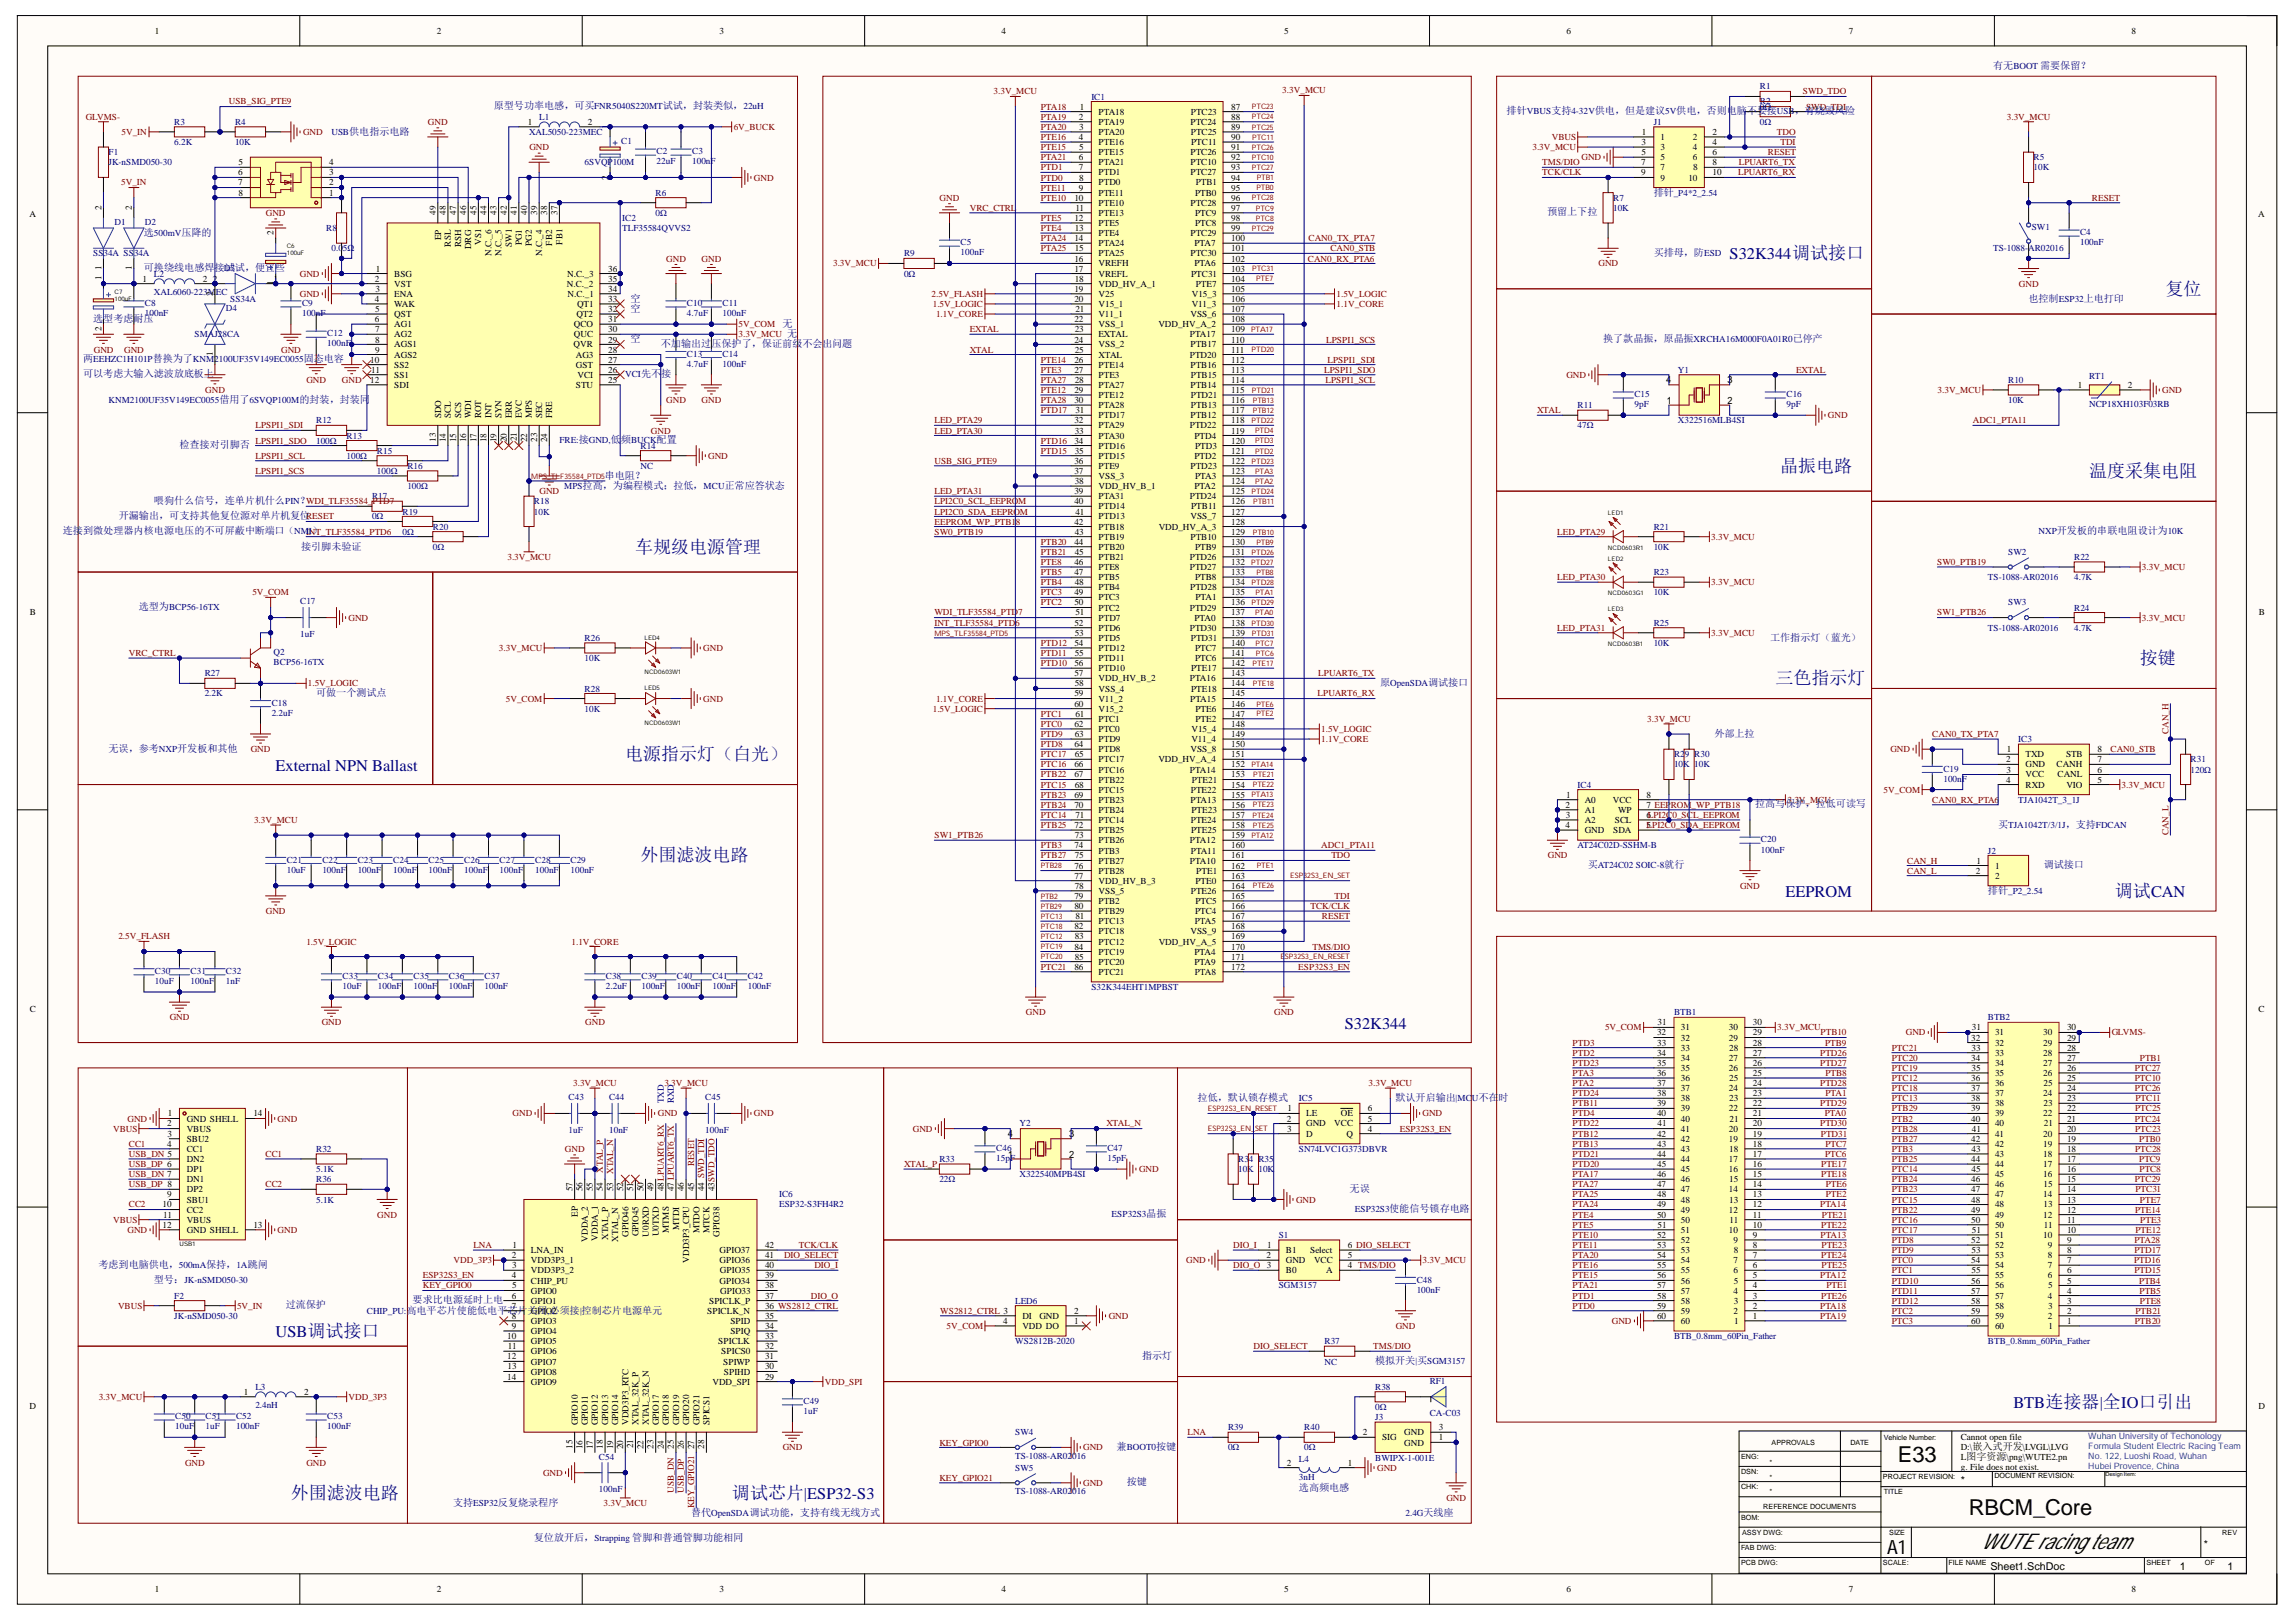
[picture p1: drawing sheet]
<svg xmlns="http://www.w3.org/2000/svg" width="297mm" height="210mm" viewBox="0 0 297 210" stroke-linecap="round" stroke-linejoin="round" font-family="sans-serif">
<defs><g id="words">
<g font-size="2.8">
<text x="245.5" y="189.3">E33</text>
<text x="254.7" y="196.1">RBCM_Core</text>
<text x="256.2" y="200.4">WUTE racing team</text>
</g>
<text font-size="2.5" x="244.1" y="201.1">A1</text>
<g font-size="2.3" fill="#000080">
<text x="280.1" y="38.1">复位</text>
<text x="230.3" y="61.1">晶振电路</text>
<text x="270.3" y="61.7">温度采集电阻</text>
<text x="82.2" y="71.5">车规级电源管理</text>
<text x="229.7" y="88.5">三色指示灯</text>
<text x="276.8" y="85.9">按键</text>
<text x="80.9" y="98.4">电源指示灯（白光）</text>
<text x="82.9" y="111.5">外围滤波电路</text>
<text x="273.6" y="116">调试CAN</text>
<text x="37.6" y="194">外围滤波电路</text>
<text x="94.7" y="194">调试芯片|ESP32-S3</text>
</g>
<g font-size="2.1" fill="#000080">
<text x="223.8" y="33.5">S32K344调试接口</text>
<text x="35.7" y="99.8">External NPN Ballast</text>
<text x="231" y="116.1">EEPROM</text>
<text x="174" y="133.1">S32K344</text>
<text x="35.7" y="173">USB调试接口</text>
<text x="260.5" y="182.2">BTB连接器|全IO口引出</text>
</g>
<g font-size="1.4">
<text x="253.7" y="192.1">*</text>
<text x="257.5" y="203.2">Sheet1.SchDoc</text>
<text x="282" y="203.2">1</text>
<text x="285.1" y="200.3">*</text>
<text x="288.2" y="203.2">1</text>
</g>
<g font-size="1.3" fill="#000080">
<text x="257.9" y="8.9">有无BOOT 需要保留？</text>
<text x="63.9" y="14.2">原型号功率电感，可买FNR5040S220MT试试，封装类似，22uH</text>
<text x="194.9" y="14.8">排针VBUS支持4-32V供电，但是建议5V供电，否则电脑不要接USB，有烧毁风险</text>
<text x="200.2" y="27.9">预留上下拉</text>
<text x="213.9" y="25.3">排针_P4*2_2.54</text>
<text x="18.6" y="30.5">选500mV压降的</text>
<text x="18.6" y="35.1">可换绕线电感焊接试试，便宜些</text>
<text x="213.9" y="33.1">买排母，防ESD</text>
<text x="12.1" y="41.7">选型考虑耐压</text>
<text x="81.6" y="39">空</text>
<text x="81.6" y="40.4">空</text>
<text x="262.4" y="39">也控制ESP32上电打印</text>
<text x="10.7" y="46.9">两EEHZC1H101P替换为了KNM2100UF35V149EC0055固态电容</text>
<text x="81.6" y="44.3">空</text>
<text x="85.5" y="44.9">不加输出过压保护了，保证前级不会出问题</text>
<text x="101.2" y="42.3">无</text>
<text x="207.4" y="44.3">换了款晶振，原晶振XRCHA16M000F0A01R0已停产</text>
<text x="10.7" y="48.8">可以考虑大输入滤波放底板上</text>
<text x="85.5" y="48.8">接</text>
<text x="23.2" y="58">检查接对引脚否</text>
<text x="19.9" y="65.2">喂狗什么信号，连单片机什么PIN？WDI_TLF35584_PTD7</text>
<text x="78.3" y="61.9">串电阻？</text>
<text x="8.1" y="69.1">连接到微处理器内核电源电压的不可屏蔽中断端口（NMI）</text>
<text x="15.4" y="67.2">开漏输出，可支持其他复位源对单片机复位RESET</text>
<text x="39" y="71.1">接引脚未验证</text>
<text x="18" y="79">选型为BCP56-16TX</text>
<text x="229" y="82.9">工作指示灯（蓝光）</text>
<text x="178.5" y="88.8">原OpenSDA调试接口</text>
<text x="40.9" y="90.1">可做一个测试点</text>
<text x="221.8" y="95.3">外部上拉</text>
<text x="14" y="97.3">无误，参考NXP开发板和其他</text>
<text x="227.1" y="104.5">拉高写保护，拉低可读写</text>
<text x="258.5" y="107.1">买TJA1042T/3/1J，支持FDCAN</text>
<text x="205.4" y="112.4">买AT24C02 SOIC-8就行</text>
<text x="264.4" y="112.4">调试接口</text>
<text x="257.2" y="115.7">排针_P2_2.54</text>
<text x="154.9" y="142.5">拉低，默认锁存模式</text>
<text x="180.5" y="142.5">默认开启输出|MC</text>
<text x="193.9" y="142.5">时</text>
<text x="174.6" y="154.3">无误</text>
<text x="12.7" y="164.1">考虑到电脑供电，500mA保持，1A跳闸</text>
<text x="19.9" y="166.1">型号：JK-nSMD050-30</text>
<text x="37" y="169.3">过流保护</text>
<text x="53.4" y="168.7">要求比电源延时上电</text>
<text x="147.7" y="175.9">指示灯</text>
<text x="177.9" y="176.5">模拟开关|买SGM3157</text>
<text x="144.5" y="187.7">兼BOOT0按键</text>
<text x="58.6" y="194.8">支持ESP32反复烧录程序</text>
<text x="89.4" y="196.1">替代OpenSDA调试功能，支持有线无线方式</text>
<text x="145.8" y="192.2">按键</text>
<text x="168.1" y="192.9">选高频电感</text>
<text x="69.1" y="199.4">复位放开后，Strapping 管脚和普通管脚功能相同</text>
</g>
<g font-size="1.2">
<text x="20" y="4.4">1</text>
<text x="56.5" y="4.4">2</text>
<text x="93.1" y="4.4">3</text>
<text x="129.6" y="4.4">4</text>
<text x="166.1" y="4.4">5</text>
<text x="202.7" y="4.4">6</text>
<text x="239.2" y="4.4">7</text>
<text x="275.7" y="4.4">8</text>
<text x="68.3" y="16.1">1</text>
<text x="76.1" y="16.1">2</text>
<text x="78.7" y="16.7" transform="rotate(-90 78.7 16.7)">1</text>
<text x="139.6" y="15.5">2</text>
<text x="139.6" y="16.8">3</text>
<text x="139.7" y="14.2">1</text>
<text x="142.1" y="14.8">PTA18</text>
<text x="142.1" y="16.1">PTA19</text>
<text x="142.1" y="17.4">PTA20</text>
<text x="154" y="16.1">PTC24</text>
<text x="154.1" y="14.8">PTC23</text>
<text x="154.1" y="17.4">PTC25</text>
<text x="159.3" y="14.2">87</text>
<text x="159.3" y="15.5">88</text>
<text x="159.3" y="16.8">89</text>
<text x="212.4" y="17.4">1</text>
<text x="221.6" y="17.4">2</text>
<text x="30.8" y="24">7</text>
<text x="30.8" y="22.7">6</text>
<text x="30.8" y="21.4">5</text>
<text x="42.6" y="21.4">4</text>
<text x="42.6" y="22.7">3</text>
<text x="42.6" y="24">2</text>
<text x="78.7" y="23.2" transform="rotate(-90 78.7 23.2)">2</text>
<text x="139.6" y="18.1">4</text>
<text x="139.6" y="20.7">6</text>
<text x="139.6" y="22.1">7</text>
<text x="139.6" y="19.4">5</text>
<text x="139.6" y="23.4">8</text>
<text x="142.1" y="18.8">PTE16</text>
<text x="142.1" y="20.1">PTE15</text>
<text x="142.1" y="21.4">PTA21</text>
<text x="142.1" y="22.7">PTD1</text>
<text x="142.1" y="24">PTD0</text>
<text x="154" y="20.1">PTC26</text>
<text x="154" y="21.4">PTC10</text>
<text x="154" y="22.7">PTC27</text>
<text x="154.1" y="18.8">PTC11</text>
<text x="154.7" y="24">PTB1</text>
<text x="159.3" y="18.1">90</text>
<text x="159.3" y="19.4">91</text>
<text x="159.3" y="20.7">92</text>
<text x="159.3" y="22.1">93</text>
<text x="159.3" y="23.4">94</text>
<text x="212.3" y="21.4">7</text>
<text x="212.3" y="22.7">9</text>
<text x="212.4" y="18.8">3</text>
<text x="212.4" y="20.1">5</text>
<text x="214.8" y="18.1">1</text>
<text x="214.8" y="19.4">3</text>
<text x="214.8" y="20.7">5</text>
<text x="214.8" y="22.1">7</text>
<text x="214.8" y="23.4">9</text>
<text x="218.4" y="23.4">10</text>
<text x="219" y="18.1">2</text>
<text x="219" y="19.4">4</text>
<text x="219" y="20.7">6</text>
<text x="219.1" y="22.1">8</text>
<text x="221.6" y="18.8">4</text>
<text x="221.6" y="20.1">6</text>
<text x="221.6" y="21.4">8</text>
<text x="221.6" y="22.7">10</text>
<text x="3.8" y="28.1">A</text>
<text x="13.1" y="27.2" transform="rotate(-90 13.1 27.2)">2</text>
<text x="17" y="27.2" transform="rotate(-90 17 27.2)">2</text>
<text x="30.8" y="25.3">8</text>
<text x="42.6" y="25.3">1</text>
<text x="56.4" y="27.8" transform="rotate(-90 56.4 27.8)">49</text>
<text x="57.7" y="27.8" transform="rotate(-90 57.7 27.8)">48</text>
<text x="59" y="27.8" transform="rotate(-90 59 27.8)">47</text>
<text x="60.3" y="27.8" transform="rotate(-90 60.3 27.8)">46</text>
<text x="61.6" y="27.8" transform="rotate(-90 61.6 27.8)">45</text>
<text x="62.9" y="27.8" transform="rotate(-90 62.9 27.8)">44</text>
<text x="64.3" y="27.8" transform="rotate(-90 64.3 27.8)">43</text>
<text x="65.6" y="27.8" transform="rotate(-90 65.6 27.8)">42</text>
<text x="66.9" y="27.8" transform="rotate(-90 66.9 27.8)">41</text>
<text x="68.2" y="27.8" transform="rotate(-90 68.2 27.8)">40</text>
<text x="69.5" y="27.8" transform="rotate(-90 69.5 27.8)">39</text>
<text x="70.8" y="27.8" transform="rotate(-90 70.8 27.8)">38</text>
<text x="72.1" y="27.8" transform="rotate(-90 72.1 27.8)">37</text>
<text x="139" y="26">10</text>
<text x="139" y="28.6">12</text>
<text x="139" y="29.9">13</text>
<text x="139.1" y="27.3">11</text>
<text x="139.6" y="24.7">9</text>
<text x="142.1" y="25.3">PTE11</text>
<text x="142.1" y="26.6">PTE10</text>
<text x="142.1" y="27.9">PTE13</text>
<text x="142.1" y="29.2">PTE5</text>
<text x="154" y="26.6">PTC28</text>
<text x="154.6" y="25.3">PTB0</text>
<text x="154.6" y="27.9">PTC9</text>
<text x="154.6" y="29.2">PTC8</text>
<text x="159.3" y="24.7">95</text>
<text x="159.3" y="26">96</text>
<text x="159.3" y="27.3">97</text>
<text x="159.3" y="28.6">98</text>
<text x="159.3" y="29.9">99</text>
<text x="292.2" y="28.1">A</text>
<text x="13.1" y="34.9" transform="rotate(-90 13.1 34.9)">1</text>
<text x="17" y="34.9" transform="rotate(-90 17 34.9)">1</text>
<text x="35.4" y="30.4" transform="rotate(-90 35.4 30.4)">2</text>
<text x="48.6" y="35.2">1</text>
<text x="51" y="35.8">BSG</text>
<text x="57.1" y="31.1" transform="rotate(-90 57.1 31.1)">EP</text>
<text x="58.3" y="31.9" transform="rotate(-90 58.3 31.9)">RSL</text>
<text x="59.6" y="32" transform="rotate(-90 59.6 32)">RSH</text>
<text x="61" y="32.2" transform="rotate(-90 61 32.2)">DRG</text>
<text x="62.3" y="31.7" transform="rotate(-90 62.3 31.7)">VS1</text>
<text x="63.6" y="33.1" transform="rotate(-90 63.6 33.1)">N.C._6</text>
<text x="64.9" y="33.1" transform="rotate(-90 64.9 33.1)">N.C._5</text>
<text x="66.2" y="32" transform="rotate(-90 66.2 32)">SW1</text>
<text x="67.5" y="31.7" transform="rotate(-90 67.5 31.7)">PG1</text>
<text x="68.8" y="31.8" transform="rotate(-90 68.8 31.8)">PG2</text>
<text x="70.1" y="33.1" transform="rotate(-90 70.1 33.1)">N.C._4</text>
<text x="71.4" y="31.8" transform="rotate(-90 71.4 31.8)">FB2</text>
<text x="72.8" y="31.6" transform="rotate(-90 72.8 31.6)">FB1</text>
<text x="73.4" y="35.8">N.C._3</text>
<text x="78.7" y="35.2">36</text>
<text x="139" y="31.2">14</text>
<text x="139" y="33.8">16</text>
<text x="139" y="35.2">17</text>
<text x="139" y="32.5">15</text>
<text x="142.1" y="30.5">PTE4</text>
<text x="142.1" y="31.9">PTA24</text>
<text x="142.1" y="33.2">PTA25</text>
<text x="142.1" y="34.5">VREFH</text>
<text x="142.1" y="35.8">VREFL</text>
<text x="154" y="30.5">PTC29</text>
<text x="154" y="33.2">PTC30</text>
<text x="154.1" y="35.8">PTC31</text>
<text x="154.5" y="31.9">PTA7</text>
<text x="154.5" y="34.5">PTA6</text>
<text x="159.3" y="31.2">100</text>
<text x="159.3" y="32.5">101</text>
<text x="159.3" y="33.8">102</text>
<text x="159.3" y="35.2">103</text>
<text x="13.1" y="36.3" transform="rotate(-90 13.1 36.3)">1</text>
<text x="18.4" y="36.5">1</text>
<text x="26.2" y="36.5">2</text>
<text x="27.5" y="38.3" transform="rotate(-90 27.5 38.3)">2</text>
<text x="27.5" y="36.5">2</text>
<text x="35.4" y="36.9" transform="rotate(-90 35.4 36.9)">1</text>
<text x="35.4" y="36.5">1</text>
<text x="48.5" y="36.5">2</text>
<text x="48.5" y="39.1">4</text>
<text x="48.5" y="41.7">6</text>
<text x="48.5" y="40.4">5</text>
<text x="48.6" y="37.8">3</text>
<text x="51" y="37.1">VST</text>
<text x="51" y="38.4">ENA</text>
<text x="51" y="39.7">WAK</text>
<text x="51" y="41">QST</text>
<text x="73.3" y="37.1">N.C._2</text>
<text x="73.4" y="38.4">N.C._1</text>
<text x="74.6" y="41">QT2</text>
<text x="74.7" y="39.7">QT1</text>
<text x="78.7" y="36.5">35</text>
<text x="78.7" y="37.8">34</text>
<text x="78.7" y="39.1">33</text>
<text x="78.7" y="40.4">32</text>
<text x="78.7" y="41.7">31</text>
<text x="139" y="37.8">19</text>
<text x="139" y="39.1">20</text>
<text x="139" y="41.7">22</text>
<text x="139" y="36.5">18</text>
<text x="139.1" y="40.4">21</text>
<text x="142.1" y="37.1">VDD_HV_A_1</text>
<text x="142.1" y="38.4">V25</text>
<text x="142.1" y="39.7">V15_1</text>
<text x="142.1" y="41">V11_1</text>
<text x="154" y="41">VSS_6</text>
<text x="154.2" y="38.4">V15_3</text>
<text x="154.2" y="39.7">V11_3</text>
<text x="154.7" y="37.1">PTE7</text>
<text x="159.3" y="36.5">104</text>
<text x="159.3" y="37.8">105</text>
<text x="159.3" y="39.1">106</text>
<text x="159.3" y="40.4">107</text>
<text x="159.3" y="41.7">108</text>
<text x="13.1" y="42.9" transform="rotate(-90 13.1 42.9)">2</text>
<text x="27.5" y="46.1" transform="rotate(-90 27.5 46.1)">1</text>
<text x="47.9" y="46.9">10</text>
<text x="48.5" y="43">7</text>
<text x="48.5" y="44.3">8</text>
<text x="48.5" y="45.6">9</text>
<text x="51" y="42.3">AG1</text>
<text x="51" y="43.6">AG2</text>
<text x="51" y="45">AGS1</text>
<text x="51" y="46.3">AGS2</text>
<text x="51" y="47.6">SS2</text>
<text x="74.2" y="45">QVR</text>
<text x="74.2" y="42.3">QCO</text>
<text x="74.2" y="43.6">QUC</text>
<text x="74.5" y="46.3">AG3</text>
<text x="74.5" y="47.6">GST</text>
<text x="78.7" y="43">30</text>
<text x="78.7" y="44.3">29</text>
<text x="78.7" y="45.6">28</text>
<text x="78.7" y="46.9">27</text>
<text x="139" y="44.3">24</text>
<text x="139" y="46.9">26</text>
<text x="139" y="43">23</text>
<text x="139" y="45.6">25</text>
<text x="142.1" y="42.3">VSS_1</text>
<text x="142.1" y="43.6">EXTAL</text>
<text x="142.1" y="45">VSS_2</text>
<text x="142.1" y="46.3">XTAL</text>
<text x="142.1" y="47.6">PTE14</text>
<text x="149.9" y="42.3">VDD_HV_A_2</text>
<text x="153.9" y="43.6">PTA17</text>
<text x="153.9" y="46.3">PTD20</text>
<text x="154" y="45">PTB17</text>
<text x="154" y="47.6">PTB16</text>
<text x="159.3" y="43">109</text>
<text x="159.3" y="44.3">110</text>
<text x="159.3" y="45.6">111</text>
<text x="159.3" y="46.9">112</text>
<text x="47.9" y="49.6">12</text>
<text x="48" y="48.3">11</text>
<text x="51" y="48.9">SS1</text>
<text x="51" y="50.2">SDI</text>
<text x="74.5" y="50.2">STU</text>
<text x="74.7" y="48.9">VCI</text>
<text x="78.7" y="48.3">26</text>
<text x="78.7" y="49.6">25</text>
<text x="139" y="48.3">27</text>
<text x="139" y="50.9">29</text>
<text x="139" y="52.2">30</text>
<text x="139" y="49.6">28</text>
<text x="139.1" y="53.5">31</text>
<text x="142.1" y="48.9">PTE3</text>
<text x="142.1" y="50.2">PTA27</text>
<text x="142.1" y="51.5">PTE12</text>
<text x="142.1" y="52.8">PTA28</text>
<text x="154" y="50.2">PTB14</text>
<text x="154.1" y="48.9">PTB15</text>
<text x="154.1" y="51.5">PTD21</text>
<text x="154.1" y="52.8">PTB13</text>
<text x="159.3" y="48.3">113</text>
<text x="159.3" y="49.6">114</text>
<text x="159.3" y="50.9">115</text>
<text x="159.3" y="52.2">116</text>
<text x="159.3" y="53.5">117</text>
<text x="268.8" y="50.2">1</text>
<text x="275.3" y="50.2">2</text>
<text x="56.4" y="57.2" transform="rotate(-90 56.4 57.2)">13</text>
<text x="57.1" y="54.1" transform="rotate(-90 57.1 54.1)">SDO</text>
<text x="57.7" y="57.2" transform="rotate(-90 57.7 57.2)">14</text>
<text x="58.3" y="54.1" transform="rotate(-90 58.3 54.1)">SCL</text>
<text x="59" y="57.2" transform="rotate(-90 59 57.2)">15</text>
<text x="59.6" y="54.1" transform="rotate(-90 59.6 54.1)">SCS</text>
<text x="60.3" y="57.2" transform="rotate(-90 60.3 57.2)">16</text>
<text x="61" y="54.1" transform="rotate(-90 61 54.1)">WDI</text>
<text x="61.6" y="57.2" transform="rotate(-90 61.6 57.2)">17</text>
<text x="62.3" y="54.1" transform="rotate(-90 62.3 54.1)">ROT</text>
<text x="62.9" y="57.2" transform="rotate(-90 62.9 57.2)">18</text>
<text x="63.6" y="54.1" transform="rotate(-90 63.6 54.1)">INT</text>
<text x="64.3" y="57.2" transform="rotate(-90 64.3 57.2)">19</text>
<text x="64.9" y="54.1" transform="rotate(-90 64.9 54.1)">SYN</text>
<text x="65.6" y="57.2" transform="rotate(-90 65.6 57.2)">20</text>
<text x="66.2" y="54.1" transform="rotate(-90 66.2 54.1)">ERR</text>
<text x="66.9" y="57.1" transform="rotate(-90 66.9 57.1)">21</text>
<text x="67.5" y="54.1" transform="rotate(-90 67.5 54.1)">EVC</text>
<text x="68.2" y="57.2" transform="rotate(-90 68.2 57.2)">22</text>
<text x="68.8" y="54.1" transform="rotate(-90 68.8 54.1)">MPS</text>
<text x="69.5" y="57.2" transform="rotate(-90 69.5 57.2)">23</text>
<text x="70.1" y="54.1" transform="rotate(-90 70.1 54.1)">SEC</text>
<text x="70.8" y="57.2" transform="rotate(-90 70.8 57.2)">24</text>
<text x="71.4" y="54.1" transform="rotate(-90 71.4 54.1)">FRE</text>
<text x="139" y="54.8">32</text>
<text x="139" y="57.4">34</text>
<text x="139" y="56.1">33</text>
<text x="139" y="58.7">35</text>
<text x="142.1" y="54.1">PTD17</text>
<text x="142.1" y="55.4">PTA29</text>
<text x="142.1" y="56.7">PTA30</text>
<text x="142.1" y="58.1">PTD16</text>
<text x="142.1" y="59.4">PTD15</text>
<text x="153.9" y="55.4">PTD22</text>
<text x="154" y="54.1">PTB12</text>
<text x="154.5" y="56.7">PTD4</text>
<text x="154.5" y="59.4">PTD2</text>
<text x="154.6" y="58.1">PTD3</text>
<text x="159.3" y="54.8">118</text>
<text x="159.3" y="56.1">119</text>
<text x="159.3" y="57.4">120</text>
<text x="159.3" y="58.7">121</text>
<text x="139" y="60">36</text>
<text x="139" y="61.4">37</text>
<text x="139" y="64">39</text>
<text x="139" y="65.3">40</text>
<text x="139" y="62.7">38</text>
<text x="142.1" y="60.7">PTE9</text>
<text x="142.1" y="62">VSS_3</text>
<text x="142.1" y="63.3">VDD_HV_B_1</text>
<text x="142.1" y="64.6">PTA31</text>
<text x="142.1" y="65.9">PTD14</text>
<text x="153.9" y="64.6">PTD24</text>
<text x="154" y="60.7">PTD23</text>
<text x="154.1" y="65.9">PTB11</text>
<text x="154.5" y="63.3">PTA2</text>
<text x="154.6" y="62">PTA3</text>
<text x="159.3" y="60">122</text>
<text x="159.3" y="61.4">123</text>
<text x="159.3" y="62.7">124</text>
<text x="159.3" y="64">125</text>
<text x="159.3" y="65.3">126</text>
<text x="139" y="67.9">42</text>
<text x="139" y="70.5">44</text>
<text x="139" y="69.2">43</text>
<text x="139" y="71.8">45</text>
<text x="139.1" y="66.6">41</text>
<text x="142.1" y="67.2">PTD13</text>
<text x="142.1" y="68.5">PTB18</text>
<text x="142.1" y="69.8">PTB19</text>
<text x="142.1" y="71.2">PTB20</text>
<text x="149.9" y="68.5">VDD_HV_A_3</text>
<text x="154" y="67.2">VSS_7</text>
<text x="154" y="69.8">PTB10</text>
<text x="154.6" y="71.2">PTB9</text>
<text x="159.3" y="66.6">127</text>
<text x="159.3" y="67.9">128</text>
<text x="159.3" y="69.2">129</text>
<text x="159.3" y="70.5">130</text>
<text x="159.3" y="71.8">131</text>
<text x="139" y="73.1">46</text>
<text x="139" y="74.4">47</text>
<text x="139" y="77">49</text>
<text x="139" y="75.7">48</text>
<text x="142.1" y="72.5">PTB21</text>
<text x="142.1" y="73.8">PTE8</text>
<text x="142.1" y="75.1">PTB5</text>
<text x="142.1" y="76.4">PTB4</text>
<text x="142.1" y="77.7">PTC3</text>
<text x="153.9" y="72.5">PTD26</text>
<text x="153.9" y="73.8">PTD27</text>
<text x="154" y="76.4">PTD28</text>
<text x="154.6" y="75.1">PTB8</text>
<text x="154.6" y="77.7">PTA1</text>
<text x="159.3" y="73.1">132</text>
<text x="159.3" y="74.4">133</text>
<text x="159.3" y="75.7">134</text>
<text x="159.3" y="77">135</text>
<text x="3.8" y="79.5">B</text>
<text x="139" y="78.3">50</text>
<text x="139" y="81">52</text>
<text x="139" y="83.6">54</text>
<text x="139" y="82.3">53</text>
<text x="139.1" y="79.6">51</text>
<text x="142.1" y="79">PTC2</text>
<text x="142.1" y="80.3">PTD7</text>
<text x="142.1" y="81.6">PTD6</text>
<text x="142.1" y="82.9">PTD5</text>
<text x="153.9" y="79">PTD29</text>
<text x="153.9" y="81.6">PTD30</text>
<text x="154.1" y="82.9">PTD31</text>
<text x="154.5" y="80.3">PTA0</text>
<text x="159.3" y="78.3">136</text>
<text x="159.3" y="79.6">137</text>
<text x="159.3" y="81">138</text>
<text x="159.3" y="82.3">139</text>
<text x="159.3" y="83.6">140</text>
<text x="292.2" y="79.5">B</text>
<text x="139" y="86.2">56</text>
<text x="139" y="87.5">57</text>
<text x="139" y="84.9">55</text>
<text x="139" y="88.8">58</text>
<text x="142.1" y="84.3">PTD12</text>
<text x="142.1" y="85.6">PTD11</text>
<text x="142.1" y="86.9">PTD10</text>
<text x="142.1" y="88.2">VDD_HV_B_2</text>
<text x="142.1" y="89.5">VSS_4</text>
<text x="153.9" y="88.2">PTA16</text>
<text x="154.1" y="86.9">PTE17</text>
<text x="154.1" y="89.5">PTE18</text>
<text x="154.6" y="84.3">PTC7</text>
<text x="154.6" y="85.6">PTC6</text>
<text x="159.3" y="84.9">141</text>
<text x="159.3" y="86.2">142</text>
<text x="159.3" y="87.5">143</text>
<text x="159.3" y="88.8">144</text>
<text x="139" y="90.1">59</text>
<text x="139" y="91.4">60</text>
<text x="139" y="94.1">62</text>
<text x="139" y="95.4">63</text>
<text x="139.1" y="92.7">61</text>
<text x="142.1" y="90.8">V11_2</text>
<text x="142.1" y="92.1">V15_2</text>
<text x="142.1" y="93.4">PTC1</text>
<text x="142.1" y="94.7">PTC0</text>
<text x="154" y="90.8">PTA15</text>
<text x="154.1" y="94.7">V15_4</text>
<text x="154.6" y="92.1">PTE6</text>
<text x="154.6" y="93.4">PTE2</text>
<text x="159.3" y="90.1">145</text>
<text x="159.3" y="91.4">146</text>
<text x="159.3" y="92.7">147</text>
<text x="159.3" y="94.1">148</text>
<text x="159.3" y="95.4">149</text>
<text x="139" y="96.7">64</text>
<text x="139" y="99.3">66</text>
<text x="139" y="100.6">67</text>
<text x="139" y="98">65</text>
<text x="139" y="101.9">68</text>
<text x="142.1" y="96">PTD9</text>
<text x="142.1" y="97.4">PTD8</text>
<text x="142.1" y="98.7">PTC17</text>
<text x="142.1" y="100">PTC16</text>
<text x="142.1" y="101.3">PTB22</text>
<text x="149.9" y="98.7">VDD_HV_A_4</text>
<text x="153.9" y="100">PTA14</text>
<text x="154" y="97.4">VSS_8</text>
<text x="154.1" y="96">V11_4</text>
<text x="154.2" y="101.3">PTE21</text>
<text x="159.3" y="96.7">150</text>
<text x="159.3" y="98">151</text>
<text x="159.3" y="99.3">152</text>
<text x="159.3" y="100.6">153</text>
<text x="159.3" y="101.9">154</text>
<text x="259.5" y="98.7">2</text>
<text x="259.5" y="101.3">4</text>
<text x="259.6" y="100">3</text>
<text x="259.6" y="97.4">1</text>
<text x="262" y="98">TXD</text>
<text x="262" y="99.3">GND</text>
<text x="262" y="100.6">VCC</text>
<text x="262" y="101.9">RXD</text>
<text x="266.1" y="99.3">CANH</text>
<text x="266.2" y="100.6">CANL</text>
<text x="267.3" y="98">STB</text>
<text x="267.3" y="101.9">VIO</text>
<text x="271.3" y="97.4">8</text>
<text x="271.3" y="98.7">7</text>
<text x="271.3" y="100">6</text>
<text x="271.3" y="101.3">5</text>
<text x="139" y="103.2">69</text>
<text x="139" y="104.5">70</text>
<text x="139" y="107.2">72</text>
<text x="139.1" y="105.8">71</text>
<text x="142.1" y="102.6">PTC15</text>
<text x="142.1" y="103.9">PTB23</text>
<text x="142.1" y="105.2">PTB24</text>
<text x="142.1" y="106.5">PTC14</text>
<text x="142.1" y="107.8">PTB25</text>
<text x="154" y="103.9">PTA13</text>
<text x="154.1" y="102.6">PTE22</text>
<text x="154.1" y="106.5">PTE24</text>
<text x="154.1" y="107.8">PTE25</text>
<text x="154.1" y="105.2">PTE23</text>
<text x="159.3" y="103.2">155</text>
<text x="159.3" y="104.5">156</text>
<text x="159.3" y="105.8">157</text>
<text x="159.3" y="107.2">158</text>
<text x="202.5" y="104.5">2</text>
<text x="202.5" y="107.2">4</text>
<text x="202.6" y="105.8">3</text>
<text x="202.6" y="103.2">1</text>
<text x="205" y="103.9">A0</text>
<text x="205" y="105.2">A1</text>
<text x="205" y="106.5">A2</text>
<text x="205" y="107.8">GND</text>
<text x="208.7" y="103.9">VCC</text>
<text x="208.7" y="107.8">SDA</text>
<text x="208.9" y="106.5">SCL</text>
<text x="209.3" y="105.2">WP</text>
<text x="213" y="103.2">8</text>
<text x="213" y="104.5">7 EEP</text>
<text x="213" y="105.8">6LPI2C0_SCL_EEPROM</text>
<text x="213" y="107.2">5</text>
<text x="139" y="109.8">74</text>
<text x="139" y="112.4">76</text>
<text x="139" y="113.7">77</text>
<text x="139" y="108.5">73</text>
<text x="139" y="111.1">75</text>
<text x="142.1" y="109.1">PTB26</text>
<text x="142.1" y="110.5">PTB3</text>
<text x="142.1" y="111.8">PTB27</text>
<text x="142.1" y="113.1">PTB28</text>
<text x="153.9" y="109.1">PTA12</text>
<text x="153.9" y="111.8">PTA10</text>
<text x="154.1" y="110.5">PTA11</text>
<text x="154.8" y="113.1">PTE1</text>
<text x="159.3" y="108.5">159</text>
<text x="159.3" y="109.8">160</text>
<text x="159.3" y="111.1">161</text>
<text x="159.3" y="112.4">162</text>
<text x="159.3" y="113.7">163</text>
<text x="255.6" y="113.1">2</text>
<text x="255.7" y="111.8">1</text>
<text x="258.1" y="112.4">1</text>
<text x="258.1" y="113.7">2</text>
<text x="139" y="116.3">79</text>
<text x="139" y="117.6">80</text>
<text x="139" y="115">78</text>
<text x="139.1" y="118.9">81</text>
<text x="142.1" y="114.4">VDD_HV_B_3</text>
<text x="142.1" y="115.7">VSS_5</text>
<text x="142.1" y="117">PTB2</text>
<text x="142.1" y="118.3">PTB29</text>
<text x="142.1" y="119.6">PTC13</text>
<text x="154.1" y="115.7">PTE26</text>
<text x="154.6" y="119.6">PTA5</text>
<text x="154.6" y="118.3">PTC4</text>
<text x="154.6" y="114.4">PTE0</text>
<text x="154.6" y="117">PTC5</text>
<text x="159.3" y="115">164</text>
<text x="159.3" y="116.3">165</text>
<text x="159.3" y="117.6">166</text>
<text x="159.3" y="118.9">167</text>
<text x="139" y="120.3">82</text>
<text x="139" y="122.9">84</text>
<text x="139" y="125.5">86</text>
<text x="139" y="121.6">83</text>
<text x="139" y="124.2">85</text>
<text x="142.1" y="120.9">PTC18</text>
<text x="142.1" y="122.2">PTC12</text>
<text x="142.1" y="123.6">PTC19</text>
<text x="142.1" y="124.9">PTC20</text>
<text x="149.9" y="122.2">VDD_HV_A_5</text>
<text x="154" y="120.9">VSS_9</text>
<text x="154.5" y="123.6">PTA4</text>
<text x="154.5" y="124.9">PTA9</text>
<text x="159.3" y="120.3">168</text>
<text x="159.3" y="121.6">169</text>
<text x="159.3" y="122.9">170</text>
<text x="159.3" y="124.2">171</text>
<text x="159.3" y="125.5">172</text>
<text x="3.8" y="130.9">C</text>
<text x="142.1" y="126.2">PTC21</text>
<text x="154.6" y="126.2">PTA8</text>
<text x="292.2" y="130.9">C</text>
<text x="214.4" y="134">32</text>
<text x="214.4" y="136.6">34</text>
<text x="214.4" y="135.3">33</text>
<text x="214.4" y="137.9">35</text>
<text x="214.5" y="132.7">31</text>
<text x="217.5" y="133.4">31</text>
<text x="217.5" y="134.7">32</text>
<text x="217.5" y="136">33</text>
<text x="217.5" y="137.3">34</text>
<text x="223.7" y="137.3">27</text>
<text x="223.7" y="134.7">29</text>
<text x="223.7" y="133.4">30</text>
<text x="223.7" y="136">28</text>
<text x="226.8" y="137.9">26</text>
<text x="226.8" y="136.6">27</text>
<text x="226.8" y="135.3">28</text>
<text x="226.8" y="134">29</text>
<text x="226.8" y="132.7">30</text>
<text x="255" y="134.7">32</text>
<text x="255" y="137.3">34</text>
<text x="255.1" y="136">33</text>
<text x="255.1" y="133.4">31</text>
<text x="258.1" y="134">31</text>
<text x="258.1" y="135.3">32</text>
<text x="258.1" y="136.6">33</text>
<text x="258.1" y="137.9">34</text>
<text x="264.3" y="137.9">27</text>
<text x="264.3" y="136.6">28</text>
<text x="264.3" y="135.3">29</text>
<text x="264.3" y="134">30</text>
<text x="267.4" y="137.3">27</text>
<text x="267.4" y="136">28</text>
<text x="267.4" y="134.7">29</text>
<text x="267.4" y="133.4">30</text>
<text x="166.6" y="143.8">1</text>
<text x="177" y="143.8">6</text>
<text x="214.4" y="139.2">36</text>
<text x="214.4" y="140.5">37</text>
<text x="214.4" y="143.2">39</text>
<text x="214.4" y="141.9">38</text>
<text x="217.5" y="138.6">35</text>
<text x="217.5" y="139.9">36</text>
<text x="217.5" y="141.2">37</text>
<text x="217.5" y="142.5">38</text>
<text x="217.5" y="143.8">39</text>
<text x="223.7" y="143.8">22</text>
<text x="223.7" y="141.2">24</text>
<text x="223.7" y="138.6">26</text>
<text x="223.7" y="142.5">23</text>
<text x="223.7" y="139.9">25</text>
<text x="226.8" y="143.2">22</text>
<text x="226.8" y="141.9">23</text>
<text x="226.8" y="140.5">24</text>
<text x="226.8" y="139.2">25</text>
<text x="255" y="139.9">36</text>
<text x="255" y="141.2">37</text>
<text x="255" y="142.5">38</text>
<text x="255" y="143.8">39</text>
<text x="255.1" y="138.6">35</text>
<text x="258.1" y="139.2">35</text>
<text x="258.1" y="140.5">36</text>
<text x="258.1" y="141.9">37</text>
<text x="258.1" y="143.2">38</text>
<text x="264.3" y="141.9">24</text>
<text x="264.3" y="139.2">26</text>
<text x="264.4" y="143.2">23</text>
<text x="264.4" y="140.5">25</text>
<text x="267.4" y="143.8">22</text>
<text x="267.4" y="142.5">23</text>
<text x="267.4" y="141.2">24</text>
<text x="267.4" y="139.9">25</text>
<text x="267.4" y="138.6">26</text>
<text x="21.6" y="145.8">2</text>
<text x="21.6" y="148.4">4</text>
<text x="21.7" y="147.1">3</text>
<text x="21.7" y="144.5">1</text>
<text x="24.2" y="145.1">GND SHELL</text>
<text x="24.2" y="146.5">VBUS</text>
<text x="24.2" y="147.8">SBU2</text>
<text x="24.2" y="149.1">CC1</text>
<text x="32.8" y="144.5">14</text>
<text x="166.5" y="145.1">2</text>
<text x="166.5" y="146.5">3</text>
<text x="169" y="144.5">LE</text>
<text x="169" y="145.8">GND</text>
<text x="169" y="147.1">D</text>
<text x="172.6" y="145.8">VCC</text>
<text x="173.5" y="144.5">OE</text>
<text x="174.2" y="147.1">Q</text>
<text x="177" y="145.1">5</text>
<text x="177" y="146.5">4</text>
<text x="214.4" y="144.5">40</text>
<text x="214.4" y="147.1">42</text>
<text x="214.4" y="149.7">44</text>
<text x="214.4" y="148.4">43</text>
<text x="214.5" y="145.8">41</text>
<text x="217.5" y="145.1">40</text>
<text x="217.5" y="146.5">41</text>
<text x="217.5" y="147.8">42</text>
<text x="217.5" y="149.1">43</text>
<text x="223.7" y="146.5">20</text>
<text x="223.7" y="147.8">19</text>
<text x="223.7" y="149.1">18</text>
<text x="223.8" y="145.1">21</text>
<text x="226.8" y="145.8">20</text>
<text x="226.8" y="147.1">19</text>
<text x="226.8" y="148.4">18</text>
<text x="226.8" y="149.7">17</text>
<text x="226.8" y="144.5">21</text>
<text x="255" y="145.1">40</text>
<text x="255" y="147.8">42</text>
<text x="255.1" y="149.1">43</text>
<text x="255.1" y="146.5">41</text>
<text x="258.1" y="144.5">39</text>
<text x="258.1" y="145.8">40</text>
<text x="258.1" y="147.1">41</text>
<text x="258.1" y="148.4">42</text>
<text x="258.1" y="149.7">43</text>
<text x="264.3" y="147.1">20</text>
<text x="264.3" y="148.4">19</text>
<text x="264.3" y="149.7">18</text>
<text x="264.3" y="144.5">22</text>
<text x="264.4" y="145.8">21</text>
<text x="267.4" y="146.5">20</text>
<text x="267.4" y="147.8">19</text>
<text x="267.4" y="149.1">18</text>
<text x="267.4" y="145.1">21</text>
<text x="21.6" y="154.9">9</text>
<text x="24.2" y="150.4">DN2</text>
<text x="24.2" y="151.7">DP1</text>
<text x="24.2" y="153">DN1</text>
<text x="24.2" y="154.3">DP2</text>
<text x="24.2" y="155.6">SBU1</text>
<text x="74.1" y="154.2" transform="rotate(-90 74.1 154.2)">57</text>
<text x="75.4" y="154.2" transform="rotate(-90 75.4 154.2)">56</text>
<text x="76.7" y="154.2" transform="rotate(-90 76.7 154.2)">55</text>
<text x="78" y="154.2" transform="rotate(-90 78 154.2)">54</text>
<text x="79.3" y="154.2" transform="rotate(-90 79.3 154.2)">53</text>
<text x="80.6" y="154.2" transform="rotate(-90 80.6 154.2)">52</text>
<text x="81.9" y="154.2" transform="rotate(-90 81.9 154.2)">51</text>
<text x="83.2" y="154.2" transform="rotate(-90 83.2 154.2)">50</text>
<text x="84.6" y="154.2" transform="rotate(-90 84.6 154.2)">49</text>
<text x="85.9" y="154.2" transform="rotate(-90 85.9 154.2)">48 LPUART6_RX</text>
<text x="87.2" y="154.2" transform="rotate(-90 87.2 154.2)">47 LPUART6_TX</text>
<text x="88.5" y="154.2" transform="rotate(-90 88.5 154.2)">46</text>
<text x="89.8" y="154.2" transform="rotate(-90 89.8 154.2)">45</text>
<text x="91.1" y="154.2" transform="rotate(-90 91.1 154.2)">44 SWD_TDI</text>
<text x="92.4" y="154.2" transform="rotate(-90 92.4 154.2)">43SWD_TDO</text>
<text x="214.4" y="152.3">46</text>
<text x="214.4" y="153.6">47</text>
<text x="214.4" y="151">45</text>
<text x="214.4" y="154.9">48</text>
<text x="217.5" y="150.4">44</text>
<text x="217.5" y="151.7">45</text>
<text x="217.5" y="153">46</text>
<text x="217.5" y="154.3">47</text>
<text x="217.5" y="155.6">48</text>
<text x="223.7" y="150.4">17</text>
<text x="223.7" y="151.7">16</text>
<text x="223.7" y="154.3">14</text>
<text x="223.7" y="153">15</text>
<text x="223.7" y="155.6">13</text>
<text x="226.8" y="151">16</text>
<text x="226.8" y="152.3">15</text>
<text x="226.8" y="153.6">14</text>
<text x="226.8" y="154.9">13</text>
<text x="255" y="150.4">44</text>
<text x="255" y="153">46</text>
<text x="255" y="154.3">47</text>
<text x="255" y="155.6">48</text>
<text x="255.1" y="151.7">45</text>
<text x="258.1" y="151">44</text>
<text x="258.1" y="152.3">45</text>
<text x="258.1" y="153.6">46</text>
<text x="258.1" y="154.9">47</text>
<text x="264.3" y="151">17</text>
<text x="264.3" y="152.3">16</text>
<text x="264.3" y="154.9">14</text>
<text x="264.4" y="153.6">15</text>
<text x="267.4" y="150.4">17</text>
<text x="267.4" y="151.7">16</text>
<text x="267.4" y="153">15</text>
<text x="267.4" y="154.3">14</text>
<text x="267.4" y="155.6">13</text>
<text x="21" y="156.3">10</text>
<text x="21" y="158.9">12</text>
<text x="21.1" y="157.6">11</text>
<text x="24.2" y="156.9">CC2</text>
<text x="24.2" y="158.2">VBUS</text>
<text x="24.2" y="159.6">GND SHELL</text>
<text x="32.8" y="158.9">13</text>
<text x="66.3" y="161.5">1</text>
<text x="74.7" y="157.5" transform="rotate(-90 74.7 157.5)">EP</text>
<text x="76.1" y="160.7" transform="rotate(-90 76.1 160.7)">VDDA_2</text>
<text x="77.4" y="160.6" transform="rotate(-90 77.4 160.6)">VDDA_1</text>
<text x="78.7" y="160.5" transform="rotate(-90 78.7 160.5)">XTAL_P</text>
<text x="80" y="160.7" transform="rotate(-90 80 160.7)">XTAL_N</text>
<text x="81.3" y="160" transform="rotate(-90 81.3 160)">GPIO46</text>
<text x="82.6" y="160" transform="rotate(-90 82.6 160)">GPIO45</text>
<text x="83.9" y="160" transform="rotate(-90 83.9 160)">U0RXD</text>
<text x="85.2" y="160" transform="rotate(-90 85.2 160)">U0TXD</text>
<text x="86.5" y="159.6" transform="rotate(-90 86.5 159.6)">MTMS</text>
<text x="87.9" y="159.1" transform="rotate(-90 87.9 159.1)">MTDI</text>
<text x="90.5" y="159.6" transform="rotate(-90 90.5 159.6)">MTDO</text>
<text x="91.8" y="159.6" transform="rotate(-90 91.8 159.6)">MTCK</text>
<text x="93.1" y="160" transform="rotate(-90 93.1 160)">GPIO38</text>
<text x="99" y="161.5">42</text>
<text x="163.9" y="161.5">1</text>
<text x="174.4" y="161.5">6 DIO_SELECT</text>
<text x="214.4" y="156.3">49</text>
<text x="214.4" y="157.6">50</text>
<text x="214.4" y="160.2">52</text>
<text x="214.4" y="161.5">53</text>
<text x="214.5" y="158.9">51</text>
<text x="217.5" y="156.9">49</text>
<text x="217.5" y="158.2">50</text>
<text x="217.5" y="159.6">51</text>
<text x="217.5" y="160.9">52</text>
<text x="223.7" y="159.6">10</text>
<text x="223.7" y="156.9">12</text>
<text x="223.8" y="158.2">11</text>
<text x="224.3" y="160.9">9</text>
<text x="226.8" y="161.5">8</text>
<text x="226.8" y="160.2">9</text>
<text x="226.8" y="158.9">10</text>
<text x="226.8" y="156.3">12</text>
<text x="226.8" y="157.6">11</text>
<text x="255" y="156.9">49</text>
<text x="255" y="158.2">50</text>
<text x="255" y="160.9">52</text>
<text x="255.1" y="159.6">51</text>
<text x="258.1" y="156.3">48</text>
<text x="258.1" y="157.6">49</text>
<text x="258.1" y="158.9">50</text>
<text x="258.1" y="160.2">51</text>
<text x="258.1" y="161.5">52</text>
<text x="264.3" y="160.2">10</text>
<text x="264.3" y="157.6">12</text>
<text x="264.4" y="156.3">13</text>
<text x="264.4" y="158.9">11</text>
<text x="264.9" y="161.5">9</text>
<text x="267.4" y="160.9">9</text>
<text x="267.4" y="159.6">10</text>
<text x="267.4" y="156.9">12</text>
<text x="267.4" y="158.2">11</text>
<text x="66.2" y="162.8">2</text>
<text x="66.2" y="165.4">4</text>
<text x="66.2" y="164.1">3</text>
<text x="66.2" y="166.7">5</text>
<text x="68.7" y="162.2">LNA_IN</text>
<text x="68.7" y="163.5">VDD3P3_1</text>
<text x="68.7" y="164.8">VDD3P3_2</text>
<text x="68.7" y="166.1">CHIP_PU</text>
<text x="68.7" y="167.4">GPIO0</text>
<text x="89.2" y="163.4" transform="rotate(-90 89.2 163.4)">VDD3P3_CPU</text>
<text x="93.1" y="162.2">GPIO37</text>
<text x="93.1" y="163.5">GPIO36</text>
<text x="93.1" y="166.1">GPIO34</text>
<text x="93.1" y="164.8">GPIO35</text>
<text x="93.2" y="167.4">GPIO33</text>
<text x="99" y="162.8">41</text>
<text x="99" y="164.1">40</text>
<text x="99" y="165.4">39</text>
<text x="99" y="166.7">38</text>
<text x="163.9" y="162.8">2</text>
<text x="163.9" y="164.1">3</text>
<text x="166.4" y="162.2">B1</text>
<text x="166.4" y="163.5">GND</text>
<text x="166.4" y="164.8">B0</text>
<text x="169.5" y="162.2">Select</text>
<text x="170" y="163.5">VCC</text>
<text x="171.6" y="164.8">A</text>
<text x="174.4" y="162.8">5</text>
<text x="174.4" y="164.1">4 TMS/DIO</text>
<text x="214.4" y="162.8">54</text>
<text x="214.4" y="165.4">56</text>
<text x="214.4" y="166.7">57</text>
<text x="214.4" y="164.1">55</text>
<text x="217.5" y="162.2">53</text>
<text x="217.5" y="163.5">54</text>
<text x="217.5" y="164.8">55</text>
<text x="217.5" y="166.1">56</text>
<text x="217.5" y="167.4">57</text>
<text x="224.3" y="167.4">4</text>
<text x="224.3" y="164.8">6</text>
<text x="224.3" y="163.5">7</text>
<text x="224.3" y="166.1">5</text>
<text x="224.3" y="162.2">8</text>
<text x="226.8" y="166.7">4</text>
<text x="226.8" y="165.4">5</text>
<text x="226.8" y="164.1">6</text>
<text x="226.8" y="162.8">7</text>
<text x="255" y="163.5">54</text>
<text x="255" y="166.1">56</text>
<text x="255" y="167.4">57</text>
<text x="255.1" y="162.2">53</text>
<text x="255.1" y="164.8">55</text>
<text x="258.1" y="162.8">53</text>
<text x="258.1" y="164.1">54</text>
<text x="258.1" y="165.4">55</text>
<text x="258.1" y="166.7">56</text>
<text x="264.9" y="165.4">6</text>
<text x="264.9" y="164.1">7</text>
<text x="264.9" y="162.8">8</text>
<text x="265" y="166.7">5</text>
<text x="267.4" y="167.4">4</text>
<text x="267.4" y="166.1">5</text>
<text x="267.4" y="164.8">6</text>
<text x="267.4" y="163.5">7</text>
<text x="267.4" y="162.2">8</text>
<text x="65.6" y="173.3">10</text>
<text x="66.2" y="168">6</text>
<text x="66.2" y="169.4">7</text>
<text x="66.2" y="170.7">8</text>
<text x="66.2" y="172">9</text>
<text x="68.7" y="168.7">GPIO1</text>
<text x="68.7" y="170">GPIO2</text>
<text x="68.7" y="171.3">GPIO3</text>
<text x="68.7" y="172.7">GPIO4</text>
<text x="68.7" y="174">GPIO5</text>
<text x="91.5" y="170">SPICLK_N</text>
<text x="91.7" y="168.7">SPICLK_P</text>
<text x="92.9" y="174">SPICLK</text>
<text x="94.5" y="171.3">SPID</text>
<text x="94.5" y="172.7">SPIQ</text>
<text x="99" y="168">37</text>
<text x="99" y="169.4">36 WS2812_CTRL</text>
<text x="99" y="170.7">35</text>
<text x="99" y="172">34</text>
<text x="99" y="173.3">33</text>
<text x="129.8" y="171.3">4</text>
<text x="132.3" y="170.7">DI</text>
<text x="132.3" y="172">VDD DO</text>
<text x="134.5" y="170.7">GND</text>
<text x="139" y="171.3">1</text>
<text x="139" y="170">2</text>
<text x="214.4" y="169.4">59</text>
<text x="214.4" y="170.7">60</text>
<text x="214.4" y="168">58</text>
<text x="217.5" y="168.7">58</text>
<text x="217.5" y="170">59</text>
<text x="217.5" y="171.3">60</text>
<text x="224.3" y="170">2</text>
<text x="224.3" y="168.7">3</text>
<text x="224.4" y="171.3">1</text>
<text x="226.8" y="170.7">1</text>
<text x="226.8" y="169.4">2</text>
<text x="226.8" y="168">3</text>
<text x="255" y="168.7">58</text>
<text x="255" y="170">59</text>
<text x="255" y="171.3">60</text>
<text x="258.1" y="168">57</text>
<text x="258.1" y="169.4">58</text>
<text x="258.1" y="170.7">59</text>
<text x="258.1" y="172">60</text>
<text x="264.9" y="170.7">2</text>
<text x="264.9" y="168">4</text>
<text x="265" y="169.4">3</text>
<text x="265" y="172">1</text>
<text x="267.4" y="171.3">1</text>
<text x="267.4" y="170">2</text>
<text x="267.4" y="168.7">3</text>
<text x="65.6" y="175.9">12</text>
<text x="65.6" y="178.5">14</text>
<text x="65.6" y="177.2">13</text>
<text x="65.7" y="174.6">11</text>
<text x="68.7" y="175.3">GPIO6</text>
<text x="68.7" y="176.6">GPIO7</text>
<text x="68.7" y="177.9">GPIO8</text>
<text x="68.7" y="179.2">GPIO9</text>
<text x="92.2" y="179.2">VDD_SPI</text>
<text x="93.3" y="175.3">SPICS0</text>
<text x="93.6" y="176.6">SPIWP</text>
<text x="93.6" y="177.9">SPIHD</text>
<text x="99" y="174.6">32</text>
<text x="99" y="175.9">31</text>
<text x="99" y="177.2">30</text>
<text x="99" y="178.5">29</text>
<text x="3.8" y="182.3">D</text>
<text x="31.6" y="180.5">1</text>
<text x="39.3" y="180.5">2</text>
<text x="74.7" y="184.4" transform="rotate(-90 74.7 184.4)">GPIO10</text>
<text x="76.1" y="184.4" transform="rotate(-90 76.1 184.4)">GPIO11</text>
<text x="77.4" y="184.4" transform="rotate(-90 77.4 184.4)">GPIO12</text>
<text x="78.7" y="184.4" transform="rotate(-90 78.7 184.4)">GPIO13</text>
<text x="80" y="184.4" transform="rotate(-90 80 184.4)">GPIO14</text>
<text x="81.3" y="184.4" transform="rotate(-90 81.3 184.4)">VDD3P3_RTC</text>
<text x="82.6" y="184.4" transform="rotate(-90 82.6 184.4)">XTAL_32K_P</text>
<text x="83.9" y="184.4" transform="rotate(-90 83.9 184.4)">XTAL_32K_N</text>
<text x="85.2" y="184.4" transform="rotate(-90 85.2 184.4)">GPIO17</text>
<text x="86.5" y="184.4" transform="rotate(-90 86.5 184.4)">GPIO18</text>
<text x="87.9" y="184.4" transform="rotate(-90 87.9 184.4)">GPIO19</text>
<text x="89.2" y="184.4" transform="rotate(-90 89.2 184.4)">GPIO20</text>
<text x="90.5" y="184.4" transform="rotate(-90 90.5 184.4)">GPIO21</text>
<text x="91.8" y="184.4" transform="rotate(-90 91.8 184.4)">SPICS1</text>
<text x="176.3" y="185.8">2</text>
<text x="181.7" y="185.8">GND</text>
<text x="186.2" y="185.1">3</text>
<text x="292.2" y="182.3">D</text>
<text x="74.1" y="187.5" transform="rotate(-90 74.1 187.5)">15</text>
<text x="75.4" y="187.5" transform="rotate(-90 75.4 187.5)">16</text>
<text x="76.7" y="187.5" transform="rotate(-90 76.7 187.5)">17</text>
<text x="78" y="187.5" transform="rotate(-90 78 187.5)">18</text>
<text x="79.3" y="187.5" transform="rotate(-90 79.3 187.5)">19</text>
<text x="80.6" y="187.5" transform="rotate(-90 80.6 187.5)">20</text>
<text x="81.9" y="187.4" transform="rotate(-90 81.9 187.4)">21</text>
<text x="83.2" y="187.5" transform="rotate(-90 83.2 187.5)">22</text>
<text x="84.6" y="187.5" transform="rotate(-90 84.6 187.5)">23</text>
<text x="85.9" y="187.5" transform="rotate(-90 85.9 187.5)">24</text>
<text x="87.2" y="187.5" transform="rotate(-90 87.2 187.5)">25</text>
<text x="88.5" y="187.5" transform="rotate(-90 88.5 187.5)">26</text>
<text x="89.8" y="187.5" transform="rotate(-90 89.8 187.5)">27</text>
<text x="91.1" y="187.5" transform="rotate(-90 91.1 187.5)">28</text>
<text x="166.5" y="189.7">2</text>
<text x="174.4" y="189.7">1</text>
<text x="178.8" y="186.4">SIG</text>
<text x="181.7" y="187.1">GND</text>
<text x="186.2" y="186.4">1</text>
<text x="253.7" y="186.3">Cannot open file</text>
<text x="253.7" y="187.7">D:\嵌入式开发\LVGL\LVG</text>
<text x="253.7" y="189">L图字资源\png\WUTE2.pn</text>
<text x="253.7" y="190.3">g. File does not exist.</text>
<text x="20" y="206">1</text>
<text x="56.5" y="206">2</text>
<text x="93.1" y="206">3</text>
<text x="129.6" y="206">4</text>
<text x="166.1" y="206">5</text>
<text x="202.7" y="206">6</text>
<text x="239.2" y="206">7</text>
<text x="275.7" y="206">8</text>
</g>
<g font-size="1.2" fill="#000080">
<text x="227.7" y="11.6">R1</text>
<text x="22.5" y="16.1">R3</text>
<text x="30.4" y="16.1">R4</text>
<text x="42.9" y="17.4">USB供电指示电路</text>
<text x="68.4" y="17.4">XAL5050-223MEC</text>
<text x="69.8" y="15.5">L1</text>
<text x="141.2" y="12.9">IC1</text>
<text x="213.9" y="16.1">J1</text>
<text x="227.7" y="13.5">R2</text>
<text x="227.7" y="16.1">0Ω</text>
<text x="227.7" y="14.2">0Ω</text>
<text x="14" y="20.1">F1</text>
<text x="14" y="21.4">JK-nSMD050-30</text>
<text x="22.5" y="18.8">6.2K</text>
<text x="30.4" y="18.8">10K</text>
<text x="75.6" y="21.4">6SVQP100M</text>
<text x="80.4" y="18.6">C1</text>
<text x="84.9" y="19.9">C2</text>
<text x="84.9" y="21.3">22uF</text>
<text x="89.5" y="19.9">C3</text>
<text x="89.5" y="21.3">100nF</text>
<text x="263.1" y="20.7">R5</text>
<text x="263.1" y="22.1">10K</text>
<text x="14.8" y="29.1">D1</text>
<text x="18.7" y="29.1">D2</text>
<text x="42.2" y="29.9">R8</text>
<text x="80.5" y="28.6">IC2</text>
<text x="80.5" y="29.9">TLF35584QVVS2</text>
<text x="84.8" y="25.3">R6</text>
<text x="84.8" y="27.9">0Ω</text>
<text x="208.7" y="26">R7</text>
<text x="208.7" y="27.3">10K</text>
<text x="262.8" y="29.8">SW1</text>
<text x="12.1" y="33.2">SS34A SS34A</text>
<text x="19.9" y="35.8">L2</text>
<text x="29" y="35">D3</text>
<text x="42.9" y="32.5">0.05Ω</text>
<text x="117" y="33.2">R9</text>
<text x="117" y="35.8">0Ω</text>
<text x="124.3" y="31.7">C5</text>
<text x="124.3" y="33">100nF</text>
<text x="257.9" y="32.5">TS-1088-AR02016</text>
<text x="269.1" y="30.4">C4</text>
<text x="269.1" y="31.7">100nF</text>
<text x="18.7" y="39.6">C8</text>
<text x="18.7" y="40.9">100nF</text>
<text x="19.9" y="38.2">XAL6060-223MEC</text>
<text x="29.2" y="40.3">D4</text>
<text x="29.8" y="39.1">SS34A</text>
<text x="39.1" y="39.6">C9</text>
<text x="39.1" y="40.9">100nF</text>
<text x="88.9" y="39.6">C10</text>
<text x="88.9" y="40.9">4.7uF</text>
<text x="93.5" y="39.6">C11</text>
<text x="93.5" y="40.9">100nF</text>
<text x="25.2" y="43.6">SMAJ28CA</text>
<text x="42.3" y="43.5">C12</text>
<text x="42.3" y="44.8">100nF</text>
<text x="88.9" y="46.1">C13</text>
<text x="88.9" y="47.5">4.7uF</text>
<text x="93.5" y="46.1">C14</text>
<text x="93.5" y="47.5">100nF</text>
<text x="14" y="52.1">KNM2100UF35V149EC0055借用了6SVQP100M的封装，封装同</text>
<text x="80.9" y="48.8">VCI先不</text>
<text x="204.1" y="52.8">R11</text>
<text x="211.5" y="51.4">C15</text>
<text x="211.5" y="52.7">9pF</text>
<text x="217.1" y="48.3">Y1</text>
<text x="231.1" y="51.4">C16</text>
<text x="231.1" y="52.7">9pF</text>
<text x="259.8" y="49.6">R10</text>
<text x="259.8" y="52.2">10K</text>
<text x="270.3" y="49">RT1</text>
<text x="270.3" y="52.7">NCP18XH103F03RB</text>
<text x="40.9" y="54.8">R12</text>
<text x="40.9" y="57.4">100Ω</text>
<text x="44.8" y="56.7">R13</text>
<text x="44.8" y="59.4">100Ω</text>
<text x="48.8" y="58.7">R15</text>
<text x="72.4" y="57.3">FRE:接GND,低频BUCK配置</text>
<text x="82.9" y="58.1">R14</text>
<text x="204.1" y="55.4">47Ω</text>
<text x="217.1" y="54.8">X322516MLB4SI</text>
<text x="48.1" y="64.6">R17</text>
<text x="48.8" y="61.4">100Ω</text>
<text x="52.7" y="60.7">R16</text>
<text x="52.7" y="63.3">100Ω</text>
<text x="69.1" y="65.3">R18</text>
<text x="73" y="63.3">MPS拉高，为编程模式；拉低，MCU正常应答状态</text>
<text x="82.9" y="60.7">NC</text>
<text x="48.1" y="67.2">0Ω</text>
<text x="52.1" y="66.6">R19</text>
<text x="52.1" y="69.2">0Ω</text>
<text x="56" y="68.5">R20</text>
<text x="56" y="71.2">0Ω</text>
<text x="69.1" y="66.6">10K</text>
<text x="213.9" y="68.5">R21</text>
<text x="213.9" y="71.2">10K</text>
<text x="259.8" y="71.8">SW2</text>
<text x="263.7" y="69.1">NXP开发板的串联电阻设计为10K</text>
<text x="213.9" y="74.4">R23</text>
<text x="213.9" y="77">10K</text>
<text x="257.2" y="75.1">TS-1088-AR02016</text>
<text x="268.3" y="72.5">R22</text>
<text x="268.3" y="75.1">4.7K</text>
<text x="38.8" y="78.2">C17</text>
<text x="38.8" y="82.4">1uF</text>
<text x="75.6" y="82.9">R26</text>
<text x="213.9" y="81">R25</text>
<text x="213.9" y="83.6">10K</text>
<text x="257.2" y="81.6">TS-1088-AR02016</text>
<text x="259.8" y="78.3">SW3</text>
<text x="268.3" y="79">R24</text>
<text x="268.3" y="81.6">4.7K</text>
<text x="26.5" y="87.5">R27</text>
<text x="35.4" y="84.8">Q2</text>
<text x="35.4" y="86.1">BCP56-16TX</text>
<text x="75.6" y="85.6">10K</text>
<text x="75.6" y="89.5">R28</text>
<text x="26.5" y="90.1">2.2K</text>
<text x="35.2" y="91.3">C18</text>
<text x="35.2" y="92.6">2.2uF</text>
<text x="75.6" y="92.1">10K</text>
<text x="204.1" y="101.9">IC4</text>
<text x="216.6" y="98">R29</text>
<text x="216.6" y="99.3">10K</text>
<text x="219.2" y="98">R30</text>
<text x="219.2" y="99.3">10K</text>
<text x="251.4" y="99.8">C19</text>
<text x="251.4" y="101.2">100nF</text>
<text x="261.1" y="96">IC3</text>
<text x="283.4" y="98.7">R31</text>
<text x="283.4" y="100">120Ω</text>
<text x="261.1" y="103.9">TJA1042T_3_1J</text>
<text x="37.1" y="111.6">C21</text>
<text x="37.1" y="112.9">10uF</text>
<text x="41.7" y="111.6">C22</text>
<text x="41.7" y="112.9">100nF</text>
<text x="46.3" y="111.6">C23</text>
<text x="46.3" y="112.9">100nF</text>
<text x="50.9" y="111.6">C24</text>
<text x="50.9" y="112.9">100nF</text>
<text x="55.5" y="111.6">C25</text>
<text x="55.5" y="112.9">100nF</text>
<text x="60.1" y="111.6">C26</text>
<text x="60.1" y="112.9">100nF</text>
<text x="64.6" y="111.6">C27</text>
<text x="64.6" y="112.9">100nF</text>
<text x="69.2" y="111.6">C28</text>
<text x="69.2" y="112.9">100nF</text>
<text x="73.8" y="111.6">C29</text>
<text x="73.8" y="112.9">100nF</text>
<text x="204.1" y="109.8">AT24C02D-SSHM-B</text>
<text x="227.8" y="109">C20</text>
<text x="227.8" y="110.3">100nF</text>
<text x="257.2" y="110.5">J2</text>
<text x="20" y="126">C30</text>
<text x="20" y="127.3">10uF</text>
<text x="24.7" y="126">C31</text>
<text x="24.7" y="127.3">100nF</text>
<text x="29.2" y="126">C32</text>
<text x="29.2" y="127.3">1nF</text>
<text x="44.3" y="126.7">C33</text>
<text x="44.3" y="128">10uF</text>
<text x="48.9" y="126.7">C34</text>
<text x="48.9" y="128">100nF</text>
<text x="53.5" y="126.7">C35</text>
<text x="53.5" y="128">100nF</text>
<text x="58.1" y="126.7">C36</text>
<text x="58.1" y="128">100nF</text>
<text x="62.7" y="126.7">C37</text>
<text x="62.7" y="128">100nF</text>
<text x="78.4" y="126.7">C38</text>
<text x="78.4" y="128">2.2uF</text>
<text x="83" y="126.7">C39</text>
<text x="83" y="128">100nF</text>
<text x="87.6" y="126.7">C40</text>
<text x="87.6" y="128">100nF</text>
<text x="92.2" y="126.7">C41</text>
<text x="92.2" y="128">100nF</text>
<text x="96.7" y="126.7">C42</text>
<text x="96.7" y="128">100nF</text>
<text x="141.2" y="128.1">S32K344EHT1MPBST</text>
<text x="216.6" y="131.4">BTB1</text>
<text x="257.2" y="132">BTB2</text>
<text x="73.6" y="142.4">C43</text>
<text x="78.8" y="142.4">C44</text>
<text x="85.9" y="142.8" transform="rotate(-90 85.9 142.8)">TXD</text>
<text x="87.2" y="142.8" transform="rotate(-90 87.2 142.8)">RXD</text>
<text x="91.2" y="142.4">C45</text>
<text x="168.1" y="142.5">IC5</text>
<text x="190.4" y="142.5">U不在</text>
<text x="40.9" y="149.1">R32</text>
<text x="73.6" y="146.6">1uF</text>
<text x="78.8" y="146.6">10nF</text>
<text x="91.2" y="146.6">100nF</text>
<text x="128.9" y="148.9">C46</text>
<text x="131.9" y="145.8">Y2</text>
<text x="143.3" y="148.9">C47</text>
<text x="168.1" y="149.1">SN74LVC1G373DBVR</text>
<text x="40.9" y="151.7">5.1K</text>
<text x="40.9" y="153">R36</text>
<text x="40.9" y="155.6">5.1K</text>
<text x="100.8" y="154.9">IC6</text>
<text x="121.5" y="150.4">R33</text>
<text x="121.5" y="153">22Ω</text>
<text x="128.9" y="150.3">15pF</text>
<text x="131.9" y="152.3">X322540MPB4SI</text>
<text x="143.3" y="150.3">15pF</text>
<text x="160.2" y="150.4">R34 R35</text>
<text x="160.2" y="151.7">10K 10K</text>
<text x="100.8" y="156.3">ESP32-S3FH4R2</text>
<text x="143.8" y="157.5">ESP32S3晶振</text>
<text x="165.4" y="160.2">S1</text>
<text x="175.3" y="156.9">ESP32S3使能信号锁存电路</text>
<text x="165.4" y="166.7">SGM3157</text>
<text x="183.3" y="166">C48</text>
<text x="183.3" y="167.3">100nF</text>
<text x="22.5" y="168">F2</text>
<text x="22.5" y="170.7">JK-nSMD050-30</text>
<text x="47.5" y="170">CHIP_PU:高电平芯片使能低电平芯片关闭,必须接|控制芯片电源单元</text>
<text x="131.3" y="168.7">LED6</text>
<text x="131.3" y="174">WS2812B-2020</text>
<text x="171.4" y="174">R37</text>
<text x="216.6" y="173.3">BTB_0.8mm_60Pin_Father</text>
<text x="257.2" y="174">BTB_0.8mm_60Pin_Father</text>
<text x="33" y="179.9">L3</text>
<text x="171.4" y="176.6">NC</text>
<text x="177.9" y="179.8">R38</text>
<text x="185" y="179.1">RF1</text>
<text x="22.7" y="183.6">C50</text>
<text x="22.7" y="185">10uF</text>
<text x="26.6" y="183.6">C51</text>
<text x="26.6" y="185">1uF</text>
<text x="30.5" y="183.6">C52</text>
<text x="30.5" y="185">100nF</text>
<text x="33" y="182.2">2.4nH</text>
<text x="42.3" y="183.6">C53</text>
<text x="42.3" y="185">100nF</text>
<text x="104" y="181.7">C49</text>
<text x="104" y="183">1uF</text>
<text x="131.3" y="185.8">SW4</text>
<text x="158.9" y="185.1">R39</text>
<text x="168.7" y="185.1">R40</text>
<text x="177.9" y="183.8">J3</text>
<text x="177.9" y="182.5">0Ω</text>
<text x="185" y="183.3">CA-C03</text>
<text x="77.5" y="188.9">C54</text>
<text x="131.3" y="188.8">TS-1088-AR02016</text>
<text x="131.3" y="190.3">SW5</text>
<text x="158.9" y="187.7">0Ω</text>
<text x="168.1" y="189.3">L4</text>
<text x="168.1" y="191.6">3nH</text>
<text x="168.7" y="187.7">0Ω</text>
<text x="177.9" y="189">BWIPX-1-001E</text>
<text x="77.5" y="193.1">100nF</text>
<text x="131.3" y="193.3">TS-1088-AR02016</text>
<text x="181.8" y="196.1">2.4G天线座</text>
</g>
<g font-size="1.2" fill="#800000">
<text x="11.1" y="15.5">GLVMS-</text>
<text x="15.7" y="17.4">5V_IN</text>
<text x="29.6" y="13.5">USB_SIG_PTE9</text>
<text x="39.2" y="17.4">GND</text>
<text x="55.4" y="16.1">GND</text>
<text x="94.9" y="16.8">6V_BUCK</text>
<text x="128.5" y="12.2">3.3V_MCU</text>
<text x="134.6" y="14.2">PTA18</text>
<text x="134.6" y="15.5">PTA19</text>
<text x="134.6" y="16.8">PTA20</text>
<text x="165.9" y="12.1">3.3V_MCU</text>
<text x="229.9" y="17.4">TDO</text>
<text x="233.2" y="12.2">SWD_TDO</text>
<text x="233.7" y="14.2">SWD_TDI</text>
<text x="259.6" y="15.5">3.3V_MCU</text>
<text x="15.7" y="24">5V_IN</text>
<text x="68.5" y="19.4">GND</text>
<text x="97.5" y="23.4">GND</text>
<text x="134.6" y="18.1">PTE16</text>
<text x="134.6" y="19.4">PTE15</text>
<text x="134.6" y="20.7">PTA21</text>
<text x="134.6" y="22.1">PTD1</text>
<text x="134.6" y="23.4">PTD0</text>
<text x="198.3" y="19.4">3.3V_MCU</text>
<text x="199.5" y="21.4">TMS/DIO</text>
<text x="199.5" y="22.7">TCK/CLK</text>
<text x="200.7" y="18.1">VBUS</text>
<text x="204.6" y="20.7">GND</text>
<text x="224.9" y="22.7">LPUART6_RX</text>
<text x="224.9" y="21.4">LPUART6_TX</text>
<text x="228.7" y="20.1">RESET</text>
<text x="230.4" y="18.8">TDI</text>
<text x="34.4" y="27.9">GND</text>
<text x="121.6" y="26">GND</text>
<text x="125.5" y="27.3">VRC_CTRL</text>
<text x="134.6" y="24.7">PTE11</text>
<text x="134.6" y="26">PTE10</text>
<text x="134.6" y="28.6">PTE5</text>
<text x="134.6" y="29.9">PTE4</text>
<text x="270.6" y="26">RESET</text>
<text x="38.8" y="35.8">GND</text>
<text x="86.2" y="33.8">GND</text>
<text x="90.8" y="33.8">GND</text>
<text x="107.8" y="34.5">3.3V_MCU</text>
<text x="134.6" y="31.2">PTA24</text>
<text x="134.6" y="32.5">PTA25</text>
<text x="169.2" y="33.8">CAN0_RX_PTA6</text>
<text x="169.3" y="31.2">CAN0_TX_PTA7</text>
<text x="172.1" y="32.5">CAN0_STB</text>
<text x="206.8" y="34.5">GND</text>
<text x="38.8" y="38.4">GND</text>
<text x="120.5" y="38.4">2.5V_FLASH</text>
<text x="120.7" y="39.7">1.5V_LOGIC</text>
<text x="121.1" y="41">1.1V_CORE</text>
<text x="172.9" y="39.7">1.1V_CORE</text>
<text x="172.9" y="38.4">1.5V_LOGIC</text>
<text x="261.2" y="37.1">GND</text>
<text x="12.1" y="45.6">GND</text>
<text x="16.1" y="45.6">GND</text>
<text x="36.4" y="45.6">GND</text>
<text x="95.6" y="42.3">5V_COM</text>
<text x="95.6" y="43.6">3.3V_MCU 无</text>
<text x="125.5" y="45.6">XTAL</text>
<text x="125.5" y="43">EXTAL</text>
<text x="134.6" y="46.9">PTE14</text>
<text x="171.6" y="44.3">LPSPI1_SCS</text>
<text x="171.7" y="46.9">LPSPI1_SDI</text>
<text x="26.6" y="50.9">GND</text>
<text x="39.6" y="49.6">GND</text>
<text x="44.2" y="49.6">GND</text>
<text x="86.2" y="52.2">GND</text>
<text x="90.8" y="52.2">GND</text>
<text x="134.6" y="48.3">PTE3</text>
<text x="134.6" y="49.6">PTA27</text>
<text x="134.6" y="50.9">PTE12</text>
<text x="134.6" y="52.2">PTA28</text>
<text x="134.6" y="53.5">PTD17</text>
<text x="171.3" y="48.3">LPSPI1_SDO</text>
<text x="171.5" y="49.6">LPSPI1_SCL</text>
<text x="198.8" y="53.5">XTAL</text>
<text x="202.7" y="48.9">GND</text>
<text x="232.4" y="48.3">EXTAL</text>
<text x="250.7" y="50.9">3.3V_MCU</text>
<text x="279.7" y="50.9">GND</text>
<text x="33" y="55.4">LPSPI1_SDI</text>
<text x="33" y="57.4">LPSPI1_SDO</text>
<text x="33" y="59.4">LPSPI1_SCL</text>
<text x="84.2" y="56.1">GND</text>
<text x="91.6" y="59.4">GND</text>
<text x="120.9" y="54.8">LED_PTA29</text>
<text x="120.9" y="56.1">LED_PTA30</text>
<text x="134.6" y="57.4">PTD16</text>
<text x="134.6" y="58.7">PTD15</text>
<text x="236.5" y="54.1">GND</text>
<text x="255.2" y="54.8">ADC1_PTA11</text>
<text x="33" y="61.4">LPSPI1_SCS</text>
<text x="69.8" y="64">GND</text>
<text x="120.9" y="65.3">LPI2C0_SCL_EEPROM</text>
<text x="120.9" y="64">LED_PTA31</text>
<text x="120.9" y="60">USB_SIG_PTE9</text>
<text x="39.6" y="69.2">INT_TLF35584_PTD6</text>
<text x="120.9" y="66.6">LPI2C0_SDA_EEPROM</text>
<text x="120.9" y="67.9">EEPROM_WP_PTB1</text>
<text x="120.9" y="69.2">SW0_PTB19</text>
<text x="131.4" y="67.9">8</text>
<text x="134.6" y="70.5">PTB20</text>
<text x="134.6" y="71.8">PTB21</text>
<text x="201.5" y="69.2">LED_PTA29</text>
<text x="221.4" y="69.8">3.3V_MCU</text>
<text x="32.7" y="77">5V_COM</text>
<text x="65.6" y="72.5">3.3V_MCU</text>
<text x="134.6" y="73.1">PTE8</text>
<text x="134.6" y="74.4">PTB5</text>
<text x="134.6" y="75.7">PTB4</text>
<text x="134.6" y="77">PTC3</text>
<text x="201.5" y="75.1">LED_PTA30</text>
<text x="221.4" y="75.7">3.3V_MCU</text>
<text x="250.6" y="73.1">SW0_PTB19</text>
<text x="277.1" y="73.8">3.3V_MCU</text>
<text x="45.1" y="80.3">GND</text>
<text x="120.9" y="81">INT_TLF35584_PTD6</text>
<text x="120.9" y="79.6">WDI_TLF35584_PTD7</text>
<text x="134.6" y="78.3">PTC2</text>
<text x="134.6" y="83.6">PTD12</text>
<text x="201.5" y="81.6">LED_PTA31</text>
<text x="221.4" y="82.3">3.3V_MCU</text>
<text x="250.6" y="79.6">SW1_PTB26</text>
<text x="277.1" y="80.3">3.3V_MCU</text>
<text x="16.7" y="84.9">VRC_CTRL</text>
<text x="39.8" y="88.8">1.5V_LOGIC</text>
<text x="64.5" y="84.3">3.3V_MCU</text>
<text x="91" y="84.3">GND</text>
<text x="134.6" y="84.9">PTD11</text>
<text x="134.6" y="86.2">PTD10</text>
<text x="170.5" y="87.5">LPUART6_TX</text>
<text x="65.4" y="90.8">5V_COM</text>
<text x="91" y="90.8">GND</text>
<text x="120.7" y="92.1">1.5V_LOGIC</text>
<text x="121.1" y="90.8">1.1V_CORE</text>
<text x="134.6" y="92.7">PTC1</text>
<text x="134.6" y="94.1">PTC0</text>
<text x="134.6" y="95.4">PTD9</text>
<text x="170.5" y="90.1">LPUART6_RX</text>
<text x="170.9" y="94.7">1.5V_LOGIC</text>
<text x="213.1" y="93.4">3.3V_MCU</text>
<text x="250" y="95.4">CAN0_TX_PTA7</text>
<text x="280.5" y="95" transform="rotate(-90 280.5 95)">CAN_H</text>
<text x="32.4" y="97.4">GND</text>
<text x="134.6" y="96.7">PTD8</text>
<text x="134.6" y="98">PTC17</text>
<text x="134.6" y="99.3">PTC16</text>
<text x="134.6" y="100.6">PTB22</text>
<text x="134.6" y="101.9">PTC15</text>
<text x="170.9" y="96">1.1V_CORE</text>
<text x="244.6" y="97.4">GND</text>
<text x="273" y="97.4">CAN0_STB</text>
<text x="274.5" y="101.9">3.3V_MCU</text>
<text x="32.9" y="106.5">3.3V_MCU</text>
<text x="134.6" y="103.2">PTB23</text>
<text x="134.6" y="104.5">PTB24</text>
<text x="134.6" y="105.8">PTC14</text>
<text x="134.6" y="107.2">PTB25</text>
<text x="213" y="107.2">LPI2C0_SDA_EEPROM</text>
<text x="216.1" y="104.5">ROM_WP_PTB18</text>
<text x="231.2" y="103.9">3.3V_MCU</text>
<text x="243.7" y="102.6">5V_COM</text>
<text x="250" y="103.9">CAN0_RX_PTA6</text>
<text x="120.9" y="108.5">SW1_PTB26</text>
<text x="134.6" y="109.8">PTB3</text>
<text x="134.6" y="111.1">PTB27</text>
<text x="170.9" y="109.8">ADC1_PTA11</text>
<text x="172.2" y="111.1">TDO</text>
<text x="200.2" y="111.1">GND</text>
<text x="246.7" y="111.8">CAN_H</text>
<text x="246.7" y="113.1">CAN_L</text>
<text x="280.5" y="108.1" transform="rotate(-90 280.5 108.1)">CAN_L</text>
<text x="34.4" y="118.3">GND</text>
<text x="169.5" y="117.6">TCK/CLK</text>
<text x="171" y="118.9">RESET</text>
<text x="172.7" y="116.3">TDI</text>
<text x="225.1" y="115">GND</text>
<text x="15.3" y="121.6">2.5V_FLASH</text>
<text x="39.6" y="122.2">1.5V_LOGIC</text>
<text x="73.9" y="122.2">1.1V_CORE</text>
<text x="134.6" y="125.5">PTC21</text>
<text x="168" y="125.5">ESP32S3_EN</text>
<text x="169.8" y="122.9">TMS/DIO</text>
<text x="132.7" y="131.4">GND</text>
<text x="164.8" y="131.4">GND</text>
<text x="22" y="132">GND</text>
<text x="41.6" y="132.7">GND</text>
<text x="75.7" y="132.7">GND</text>
<text x="203.5" y="137.9">PTD23</text>
<text x="203.5" y="136.6">PTD2</text>
<text x="203.5" y="135.3">PTD3</text>
<text x="207.6" y="133.4">5V_COM</text>
<text x="229.9" y="133.4">3.3V_MCU</text>
<text x="235.5" y="136.6">PTD26</text>
<text x="235.5" y="137.9">PTD27</text>
<text x="235.5" y="134">PTB10</text>
<text x="236.1" y="135.3">PTB9</text>
<text x="244.7" y="137.3">PTC20</text>
<text x="244.7" y="136">PTC21</text>
<text x="246.6" y="134">GND</text>
<text x="273.2" y="134">GLVMS-</text>
<text x="276.8" y="137.3">PTB1</text>
<text x="74.1" y="140.5">3.3V_MCU</text>
<text x="86" y="140.5">3.3V_MCU</text>
<text x="177.1" y="140.5">3.3V_MCU</text>
<text x="203.5" y="143.2">PTB11</text>
<text x="203.5" y="141.9">PTD24</text>
<text x="203.5" y="140.5">PTA2</text>
<text x="203.5" y="139.2">PTA3</text>
<text x="235.5" y="140.5">PTD28</text>
<text x="235.5" y="143.2">PTD29</text>
<text x="236.2" y="139.2">PTB8</text>
<text x="236.2" y="141.9">PTA1</text>
<text x="244.7" y="143.8">PTB29</text>
<text x="244.7" y="142.5">PTC13</text>
<text x="244.7" y="141.2">PTC18</text>
<text x="244.7" y="139.9">PTC12</text>
<text x="244.7" y="138.6">PTC19</text>
<text x="276.2" y="141.2">PTC26</text>
<text x="276.2" y="139.9">PTC10</text>
<text x="276.2" y="138.6">PTC27</text>
<text x="276.2" y="143.8">PTC25</text>
<text x="276.3" y="142.5">PTC11</text>
<text x="14.6" y="146.5">VBUS</text>
<text x="16.5" y="145.1">GND</text>
<text x="16.7" y="149.7">USB_DN 5</text>
<text x="16.7" y="148.4">CC1</text>
<text x="34.3" y="149.7">CC1</text>
<text x="35.9" y="145.1">GND</text>
<text x="66.3" y="144.5">GND</text>
<text x="73.1" y="149.1">GND</text>
<text x="85.1" y="144.5">GND</text>
<text x="97.5" y="144.5">GND</text>
<text x="118.1" y="146.5">GND</text>
<text x="143.1" y="145.8">XTAL_N</text>
<text x="181.1" y="146.5">ESP32S3_EN</text>
<text x="184" y="144.5">GND</text>
<text x="203.5" y="149.7">PTD21</text>
<text x="203.5" y="148.4">PTB13</text>
<text x="203.5" y="147.1">PTB12</text>
<text x="203.5" y="145.8">PTD22</text>
<text x="203.5" y="144.5">PTD4</text>
<text x="235.5" y="145.8">PTD30</text>
<text x="235.6" y="147.1">PTD31</text>
<text x="236.1" y="144.5">PTA0</text>
<text x="236.1" y="149.7">PTC6</text>
<text x="236.2" y="148.4">PTC7</text>
<text x="244.7" y="149.1">PTB3</text>
<text x="244.7" y="147.8">PTB27</text>
<text x="244.7" y="146.5">PTB28</text>
<text x="244.7" y="145.1">PTB2</text>
<text x="276.2" y="145.1">PTC24</text>
<text x="276.2" y="146.5">PTC23</text>
<text x="276.2" y="149.1">PTC28</text>
<text x="276.8" y="147.8">PTB0</text>
<text x="16.7" y="151">USB_DP 6</text>
<text x="16.7" y="152.3">USB_DN 7</text>
<text x="16.7" y="153.6">USB_DP 8</text>
<text x="34.3" y="153.6">CC2</text>
<text x="78" y="151.7" transform="rotate(-90 78 151.7)">XTAL_P</text>
<text x="79.3" y="151.9" transform="rotate(-90 79.3 151.9)">XTAL_N</text>
<text x="89.8" y="150.9" transform="rotate(-90 89.8 150.9)">RESET</text>
<text x="117" y="151">XTAL_P</text>
<text x="147.4" y="151.7">GND</text>
<text x="167.7" y="155.6">GND</text>
<text x="203.5" y="154.9">PTA25</text>
<text x="203.5" y="153.6">PTA27</text>
<text x="203.5" y="152.3">PTA17</text>
<text x="203.5" y="151">PTD20</text>
<text x="235.6" y="151">PTE17</text>
<text x="235.6" y="152.3">PTE18</text>
<text x="236.2" y="153.6">PTE6</text>
<text x="236.2" y="154.9">PTE2</text>
<text x="244.7" y="155.6">PTC15</text>
<text x="244.7" y="154.3">PTB23</text>
<text x="244.7" y="153">PTB24</text>
<text x="244.7" y="151.7">PTC14</text>
<text x="244.7" y="150.4">PTB25</text>
<text x="276.2" y="153">PTC29</text>
<text x="276.3" y="154.3">PTC31</text>
<text x="276.8" y="150.4">PTC9</text>
<text x="276.8" y="151.7">PTC8</text>
<text x="276.8" y="155.6">PTE7</text>
<text x="14.6" y="158.2">VBUS</text>
<text x="16.5" y="159.6">GND</text>
<text x="16.7" y="156.3">CC2</text>
<text x="35.9" y="159.6">GND</text>
<text x="48.8" y="157.6">GND</text>
<text x="61.2" y="161.5">LNA</text>
<text x="103.3" y="161.5">TCK/CLK</text>
<text x="159.6" y="161.5">DIO_I</text>
<text x="203.5" y="161.5">PTE11</text>
<text x="203.5" y="160.2">PTE10</text>
<text x="203.5" y="158.9">PTE5</text>
<text x="203.5" y="157.6">PTE4</text>
<text x="203.5" y="156.3">PTA24</text>
<text x="235.5" y="156.3">PTA14</text>
<text x="235.5" y="160.2">PTA13</text>
<text x="235.6" y="158.9">PTE22</text>
<text x="235.6" y="161.5">PTE23</text>
<text x="235.7" y="157.6">PTE21</text>
<text x="244.7" y="160.9">PTD8</text>
<text x="244.7" y="159.6">PTC17</text>
<text x="244.7" y="158.2">PTC16</text>
<text x="244.7" y="156.9">PTB22</text>
<text x="276.1" y="160.9">PTA28</text>
<text x="276.2" y="156.9">PTE14</text>
<text x="276.3" y="159.6">PTE12</text>
<text x="276.9" y="158.2">PTE3</text>
<text x="54.7" y="166.7">KEY_GPIO0</text>
<text x="54.7" y="165.4">ESP32S3_EN</text>
<text x="58.7" y="163.5">VDD_3P3</text>
<text x="101.4" y="162.8">DIO_SELECT</text>
<text x="105.4" y="164.1">DIO_I</text>
<text x="153.5" y="163.5">GND</text>
<text x="159.6" y="164.1">DIO_O</text>
<text x="184" y="163.5">3.3V_MCU</text>
<text x="203.5" y="166.7">PTA21</text>
<text x="203.5" y="165.4">PTE15</text>
<text x="203.5" y="164.1">PTE16</text>
<text x="203.5" y="162.8">PTA20</text>
<text x="235.5" y="165.4">PTA12</text>
<text x="235.6" y="162.8">PTE24</text>
<text x="235.6" y="164.1">PTE25</text>
<text x="236.3" y="166.7">PTE1</text>
<text x="244.7" y="167.4">PTD11</text>
<text x="244.7" y="166.1">PTD10</text>
<text x="244.7" y="164.8">PTC1</text>
<text x="244.7" y="163.5">PTC0</text>
<text x="244.7" y="162.2">PTD9</text>
<text x="276.1" y="163.5">PTD16</text>
<text x="276.1" y="162.2">PTD17</text>
<text x="276.1" y="164.8">PTD15</text>
<text x="276.8" y="166.1">PTB4</text>
<text x="276.8" y="167.4">PTB5</text>
<text x="15.3" y="169.4">VBUS</text>
<text x="30.7" y="169.4">5V_IN</text>
<text x="104.9" y="168">DIO_O</text>
<text x="121.7" y="170">WS2812_CTRL 3</text>
<text x="122.5" y="172">5V_COM</text>
<text x="143.4" y="170.7">GND</text>
<text x="180.6" y="172">GND</text>
<text x="203.5" y="169.4">PTD0</text>
<text x="203.5" y="168">PTD1</text>
<text x="208.5" y="171.3">GND</text>
<text x="235.5" y="169.4">PTA18</text>
<text x="235.5" y="170.7">PTA19</text>
<text x="235.6" y="168">PTE26</text>
<text x="244.7" y="171.3">PTC3</text>
<text x="244.7" y="170">PTC2</text>
<text x="244.7" y="168.7">PTD12</text>
<text x="276.2" y="171.3">PTB20</text>
<text x="276.3" y="170">PTB21</text>
<text x="276.8" y="168.7">PTE8</text>
<text x="106.7" y="179.2">VDD_SPI</text>
<text x="162.2" y="174.6">DIO_SELECT</text>
<text x="177.7" y="174.6">TMS/DIO</text>
<text x="12.8" y="181.1">3.3V_MCU</text>
<text x="45.1" y="181.1">VDD_3P3</text>
<text x="153.6" y="185.8">LNA</text>
<text x="23.9" y="189.7">GND</text>
<text x="39.6" y="189.7">GND</text>
<text x="70.3" y="191">GND</text>
<text x="101.3" y="187.7">GND</text>
<text x="121.5" y="187.1">KEY_GPIO0</text>
<text x="121.5" y="191.6">KEY_GPIO21</text>
<text x="140.1" y="187.7">GND</text>
<text x="178.2" y="190.3">GND</text>
<text x="78.1" y="194.9">3.3V_MCU</text>
<text x="87.2" y="193.2" transform="rotate(-90 87.2 193.2)">USB_DN</text>
<text x="88.5" y="193.2" transform="rotate(-90 88.5 193.2)">USB_DP</text>
<text x="89.8" y="195.1" transform="rotate(-90 89.8 195.1)">KEY_GPIO21</text>
<text x="140.1" y="192.3">GND</text>
<text x="187.1" y="194.2">GND</text>
</g>
<g font-size="1.1" fill="#0b5394">
<text x="270.2" y="186.2">Wuhan University ofTechonology</text>
<text x="270.2" y="187.5">Formula Student Electric Racing Team</text>
<text x="270.2" y="188.8">No. 122, Luoshi Road, Wuhan</text>
<text x="270.2" y="190.1">Hubei Provence, China</text>
</g>
<g font-size="1" fill="#800000">
<text x="162" y="14.2">PTC23</text>
<text x="162" y="15.5">PTC24</text>
<text x="162" y="16.8">PTC25</text>
<text x="162" y="19.4">PTC26</text>
<text x="162" y="20.7">PTC10</text>
<text x="162" y="22">PTC27</text>
<text x="162" y="18.1">PTC11</text>
<text x="162.6" y="23.3">PTB1</text>
<text x="162" y="25.9">PTC28</text>
<text x="162" y="29.9">PTC29</text>
<text x="162.5" y="27.3">PTC9</text>
<text x="162.5" y="28.6">PTC8</text>
<text x="162.6" y="24.6">PTB0</text>
<text x="162" y="35.1">PTC31</text>
<text x="162.5" y="36.4">PTE7</text>
<text x="161.9" y="43">PTA17</text>
<text x="161.9" y="45.6">PTD20</text>
<text x="162" y="50.8">PTD21</text>
<text x="162.1" y="52.1">PTB13</text>
<text x="162.1" y="53.5">PTB12</text>
<text x="161.9" y="54.8">PTD22</text>
<text x="162.4" y="56.1">PTD4</text>
<text x="162.4" y="57.4">PTD3</text>
<text x="162.4" y="58.7">PTD2</text>
<text x="68.7" y="61.9">MPS_TLF35584_PTD5</text>
<text x="161.9" y="60">PTD23</text>
<text x="161.9" y="63.9">PTD24</text>
<text x="162.1" y="65.2">PTB11</text>
<text x="162.4" y="61.3">PTA3</text>
<text x="162.4" y="62.6">PTA2</text>
<text x="161.9" y="71.8">PTD26</text>
<text x="162.1" y="69.2">PTB10</text>
<text x="162.6" y="70.5">PTB9</text>
<text x="161.9" y="73.1">PTD27</text>
<text x="161.9" y="75.7">PTD28</text>
<text x="162.4" y="77">PTA1</text>
<text x="162.6" y="74.4">PTB8</text>
<text x="120.9" y="82.3">MPS_TLF35584_PTD5</text>
<text x="161.9" y="78.3">PTD29</text>
<text x="161.9" y="81">PTD30</text>
<text x="162" y="82.3">PTD31</text>
<text x="162.4" y="79.6">PTA0</text>
<text x="162.4" y="83.6">PTC7</text>
<text x="162" y="86.2">PTE17</text>
<text x="162.1" y="88.8">PTE18</text>
<text x="162.5" y="84.9">PTC6</text>
<text x="162.6" y="91.4">PTE6</text>
<text x="162.6" y="92.7">PTE2</text>
<text x="161.9" y="99.3">PTA14</text>
<text x="162.1" y="101.9">PTE22</text>
<text x="162.1" y="100.6">PTE21</text>
<text x="161.9" y="103.2">PTA13</text>
<text x="162" y="105.8">PTE24</text>
<text x="162.1" y="104.5">PTE23</text>
<text x="162.1" y="107.1">PTE25</text>
<text x="134.6" y="112.4">PTB28</text>
<text x="161.9" y="108.4">PTA12</text>
<text x="162.6" y="112.4">PTE1</text>
<text x="166.9" y="113.7">ESP32S3_EN_SET</text>
<text x="134.6" y="116.3">PTB2</text>
<text x="134.6" y="117.6">PTB29</text>
<text x="134.6" y="118.9">PTC13</text>
<text x="162.1" y="115">PTE26</text>
<text x="134.6" y="120.2">PTC18</text>
<text x="134.6" y="121.5">PTC12</text>
<text x="134.6" y="122.8">PTC19</text>
<text x="134.6" y="124.1">PTC20</text>
<text x="165.6" y="124.1">ESP32S3_EN_RESET</text>
<text x="156.3" y="143.8">ESP32S3_EN_RESET</text>
<text x="156.3" y="146.4">ESP32S3_EN_</text>
<text x="162.4" y="146.4">SET</text>
</g>
<g font-size=".9">
<text x="225.2" y="188.8">ENG:</text>
<text x="225.2" y="190.7">DSN:</text>
<text x="228.9" y="189.6">*</text>
<text x="228.9" y="191.5">*</text>
<text x="229.2" y="186.9">APPROVALS</text>
<text x="239.4" y="186.9">DATE</text>
<text x="243.6" y="191.4">PROJECT REVISION:</text>
<text x="243.7" y="186.3">Vehicle Number:</text>
<text x="258" y="191.3">DOCUMENT REVISION:</text>
<text x="225.2" y="192.7">CHK:</text>
<text x="225.2" y="196.7">BOM:</text>
<text x="228.1" y="195.2">REFERENCE DOCUMENTS</text>
<text x="228.9" y="193.4">*</text>
<text x="243.7" y="193.4">TITLE</text>
<text x="225.2" y="200.6">FAB DWG:</text>
<text x="225.2" y="202.5">PCB DWG:</text>
<text x="225.4" y="198.6">ASSY DWG:</text>
<text x="243.6" y="202.5">SCALE:</text>
<text x="244.4" y="198.6">SIZE</text>
<text x="252.1" y="202.5">FILE NAME</text>
<text x="277.7" y="202.5">SHEET</text>
<text x="285.3" y="202.5">OF</text>
<text x="287.5" y="198.6">REV</text>
</g>
<g font-size=".8">
<text x="37.1" y="32.1">C6</text>
<text x="37.1" y="33">100uF</text>
<text x="14.8" y="38">C7</text>
<text x="14.8" y="38.9">100uF</text>
<text x="208" y="66.7">LED1</text>
<text x="208" y="71.1">NCD0603R1</text>
<text x="208" y="72.6">LED2</text>
<text x="208" y="77">NCD0603G1</text>
<text x="83.4" y="82.8">LED4</text>
<text x="208" y="79.1">LED3</text>
<text x="208" y="83.5">NCD0603B1</text>
<text x="83.4" y="87.2">NCD0603W1</text>
<text x="83.4" y="89.3">LED5</text>
<text x="83.4" y="93.8">NCD0603W1</text>
<text x="23.2" y="161.2">USB1</text>
</g>
<text font-size=".7" x="272.4" y="191">DesignItem:</text>
</g></defs>
<path d="M2.2 2h292.4v205.6h-292.4z" fill-rule="evenodd" fill="#fffcf8"/>
<path d="M2.2 2h292.4v205.6h-292.4z" fill="none" stroke="#000" stroke-width=".13"/>
<path d="M6.2 5.9h284.4v197.8h-284.4z" fill-rule="evenodd" fill="#fffcf8"/>
<g fill="none" stroke="#000" stroke-width=".13">
<path d="M2.2 2h4M6.2 5.9h284.4v197.8h-284.4zM38.8 2v3.9M75.3 2v3.9M111.9 2v3.9M148.4 2v3.9M184.9 2v3.9M221.5 2v3.9M258 2v3.9M262.4 17.7v2M290.6 2h4v3.9M262.4 23.6v2"/>
<path d="M267.7 27.5v2M267.7 30.8v2M2.2 53.4h4M290.6 53.4h4M24.5 88.4h2M30.4 88.4h2M2.2 104.8h4M35.7 108.7v2M35.7 112v2M40.3 108.7v2M40.3 112v2M44.8 108.7v2"/>
<path d="M44.8 112v2M49.4 108.7v2M49.4 112v2M54 108.7v2M54 112v2M290.6 104.8h4M2.2 156.2h4M290.6 156.2h4M225 189.8h18.3M225 187.8h18.3M225 193.7h18.3M225 191.7h18.3"/>
<path d="M225 197.6h65.5M225 195.7h18.3M225 199.6h18.3M238.1 185.2v8.5M243.3 190.4h47.2M243.3 185.2v18.3M243.3 192.4h47.2M247.3 197.6v4M252.5 185.2v5.2M257.8 190.4v2M272.3 190.4v2M284.7 197.6v3.9"/>
<path d="M290.6 185.2h-65.6v18.4M290.6 185.2v18.4M38.8 203.7v3.9M75.3 203.7v3.9M111.9 203.7v3.9M148.4 203.7v3.9M184.9 203.7v3.9M221.5 203.7v3.9M225 203.6h65.5M225 201.6h65.5M251.9 201.6v1.9M258 203.7v3.9"/>
<path d="M277.4 201.6v1.9M294.6 203.7v3.9"/>
</g>
<g fill="none" stroke="#800000" stroke-width=".13">
<path d="M106.5 9.9h83.8v125h-83.8zM242.1 9.9h44.6v30.7h-44.6zM261.8 19.7h1.3v3.9h-1.3zM261.8 15.8h1.3M262.4 15.8v1.3M193.6 37.4h48.5v26.2h-48.5zM34.4 77.3h1.3M35 77.3v1.3M193.6 63.6h48.5v26.8h-48.5zM26.5 87.8h3.9v1.3h-3.9zM38.3 88.4h1.3M39.6 87.8v1.3"/>
<path d="M10.1 101.5h93.1v33.4h-93.1zM41.6 130.3h2.6M42 130.7h1.8M42.4 131.1h1M42.7 131.5h.3M42.9 129v1.3M132.7 129h2.6M133.1 129.4h1.8M133.5 129.8h1M133.8 130.2h.3M134 127.7v1.3M164.8 129h2.6"/>
<path d="M165.2 129.4h1.8M165.6 129.8h1M166 130.2h.2M166.1 127.7v1.3"/>
</g>
<g fill="none" stroke="#0b5394" stroke-width=".13">
<path d="M266.4 30.6h2.6M266.4 29.8h2.6M267.7 29.5v.3M267.7 30.6v.2M34.4 111.7h2.6M34.4 111h2.6M35.7 110.7v.3M35.7 111.7v.3M38.9 111.7h2.7M38.9 111h2.7M40.3 110.7v.3M40.3 111.7v.3"/>
<path d="M43.5 111.7h2.7M43.5 111h2.7M44.8 110.7v.3M44.8 111.7v.3M48.1 111.7h2.6M48.1 111h2.6M49.4 110.7v.3M49.4 111.7v.3M52.7 111.7h2.6M52.7 111h2.6M54 110.7v.3M54 111.7v.3"/>
</g>
<circle cx="42.9" cy="129" r=".26" fill="#000080"/>
<circle cx="42.9" cy="129" r=".26" fill="none" stroke="#000080" stroke-width=".13"/>
<path d="M42.2 122.5h1.3M42.9 122.5v1.3" fill="none" stroke="#800000" stroke-width=".13"/>
<circle cx="42.9" cy="123.8" r=".26" fill="#000080"/>
<circle cx="42.9" cy="123.8" r=".26" fill="none" stroke="#000080" stroke-width=".13"/>
<circle cx="42.9" cy="129" r=".26" fill="#000080"/>
<circle cx="42.9" cy="129" r=".26" fill="none" stroke="#000080" stroke-width=".13"/>
<circle cx="42.9" cy="123.8" r=".26" fill="#000080"/>
<circle cx="42.9" cy="123.8" r=".26" fill="none" stroke="#000080" stroke-width=".13"/>
<path d="M42.9 127.1v1.9" fill="none" stroke="#000" stroke-width=".13"/>
<circle cx="42.9" cy="129" r=".26" fill="#000080"/>
<circle cx="42.9" cy="129" r=".26" fill="none" stroke="#000080" stroke-width=".13"/>
<path d="M42.9 123.8v2" fill="none" stroke="#000" stroke-width=".13"/>
<circle cx="42.9" cy="123.8" r=".26" fill="#000080"/>
<circle cx="42.9" cy="123.8" r=".26" fill="none" stroke="#000080" stroke-width=".13"/>
<path d="M41.6 126.8h2.6M41.6 126h2.6M42.9 125.8v.2M42.9 126.8v.3" fill="none" stroke="#0b5394" stroke-width=".13"/>
<circle cx="47.5" cy="129" r=".26" fill="#000080"/>
<circle cx="47.5" cy="129" r=".26" fill="none" stroke="#000080" stroke-width=".13"/>
<circle cx="47.5" cy="123.8" r=".26" fill="#000080"/>
<circle cx="47.5" cy="123.8" r=".26" fill="none" stroke="#000080" stroke-width=".13"/>
<path d="M47.5 127.1v1.9" fill="none" stroke="#000" stroke-width=".13"/>
<circle cx="47.5" cy="129" r=".26" fill="#000080"/>
<circle cx="47.5" cy="129" r=".26" fill="none" stroke="#000080" stroke-width=".13"/>
<path d="M47.5 123.8v2" fill="none" stroke="#000" stroke-width=".13"/>
<circle cx="47.5" cy="123.8" r=".26" fill="#000080"/>
<circle cx="47.5" cy="123.8" r=".26" fill="none" stroke="#000080" stroke-width=".13"/>
<path d="M46.2 126.8h2.6M46.2 126h2.6M47.5 125.8v.2M47.5 126.8v.3" fill="none" stroke="#0b5394" stroke-width=".13"/>
<circle cx="52.1" cy="129" r=".26" fill="#000080"/>
<circle cx="52.1" cy="129" r=".26" fill="none" stroke="#000080" stroke-width=".13"/>
<circle cx="52.1" cy="123.8" r=".26" fill="#000080"/>
<circle cx="52.1" cy="123.8" r=".26" fill="none" stroke="#000080" stroke-width=".13"/>
<path d="M52.1 127.1v1.9" fill="none" stroke="#000" stroke-width=".13"/>
<circle cx="52.1" cy="129" r=".26" fill="#000080"/>
<circle cx="52.1" cy="129" r=".26" fill="none" stroke="#000080" stroke-width=".13"/>
<path d="M52.1 123.8v2" fill="none" stroke="#000" stroke-width=".13"/>
<circle cx="52.1" cy="123.8" r=".26" fill="#000080"/>
<circle cx="52.1" cy="123.8" r=".26" fill="none" stroke="#000080" stroke-width=".13"/>
<path d="M50.7 126.8h2.7M50.7 126h2.7M52.1 125.8v.2M52.1 126.8v.3" fill="none" stroke="#0b5394" stroke-width=".13"/>
<circle cx="56.6" cy="129" r=".26" fill="#000080"/>
<circle cx="56.6" cy="129" r=".26" fill="none" stroke="#000080" stroke-width=".13"/>
<circle cx="56.6" cy="123.8" r=".26" fill="#000080"/>
<circle cx="56.6" cy="123.8" r=".26" fill="none" stroke="#000080" stroke-width=".13"/>
<path d="M56.6 127.1v1.9" fill="none" stroke="#000" stroke-width=".13"/>
<circle cx="56.6" cy="129" r=".26" fill="#000080"/>
<circle cx="56.6" cy="129" r=".26" fill="none" stroke="#000080" stroke-width=".13"/>
<path d="M56.6 123.8v2" fill="none" stroke="#000" stroke-width=".13"/>
<circle cx="56.6" cy="123.8" r=".26" fill="#000080"/>
<circle cx="56.6" cy="123.8" r=".26" fill="none" stroke="#000080" stroke-width=".13"/>
<path d="M55.3 126.8h2.7M55.3 126h2.7M56.6 125.8v.2M56.6 126.8v.3M59.9 126.8h2.6M59.9 126h2.6M61.2 125.8v.2M61.2 126.8v.3" fill="none" stroke="#0b5394" stroke-width=".13"/>
<path d="M73.7 83.9h1.9M79.6 83.9h1.9M212 81.9h1.9M217.9 81.9h1.9M61.2 123.8v2M61.2 127.1v1.9" fill="none" stroke="#000" stroke-width=".13"/>
<g fill="none" stroke="#800000" stroke-width=".13">
<path d="M130.7 12.5h1.3M131.4 12.5v1.3M168.1 12.4h1.3M168.7 12.4v1.3M242.1 64.9h44.6v24.2h-44.6zM70.4 83.9h1.3M70.4 83.2v1.3M75.6 83.2h4v1.3h-4zM88.1 83.9h1.3M89.4 82.5v2.7M89.8 82.9v1.9M90.2 83.3v1.1"/>
<path d="M90.6 83.7v.3M213.9 81.2h4v1.3h-4zM219.8 81.9h1.3M221.1 81.2v1.3"/>
</g>
<path d="M81.5 83.9h2M84.8 83.9h2M206.7 81.9h2M210 81.9h2" fill="none" stroke="#800" stroke-width=".13"/>
<path d="M208.2 79.9l.9 .9M208.2 79.9l.5 .3-.3 .3zM208.7 79.4l.9 .9M208.7 79.4l.5 .3-.2 .2zM83.5 83.1l1.3 .8-1.3 .7zM83.9 85.4l.9 .9M84.3 86.1l.3-.3 .2 .5zM84.4 84.9l.9 .9M84.8 85.6l.3-.3 .2 .5zM84.8 83.1v1.5M208.7 81.9l1.3-.8v1.6zM208.7 81.1v1.6" fill="none" stroke="#a00000" stroke-width=".13"/>
<circle cx="65.2" cy="163.1" r=".26" fill="#000080"/>
<circle cx="65.2" cy="163.1" r=".26" fill="none" stroke="#000080" stroke-width=".13"/>
<path d="M67.8 155.2h30.1v30.1h-30.1z" fill-rule="evenodd" fill="#ffffb0"/>
<path d="M67.8 155.2h30.1v30.1h-30.1z" fill="none" stroke="#800000" stroke-width=".13"/>
<path d="M65.2 161.8h2.6M65.2 163.1h2.6" fill="none" stroke="#000" stroke-width=".13"/>
<circle cx="65.2" cy="163.1" r=".26" fill="#000080"/>
<circle cx="65.2" cy="163.1" r=".26" fill="none" stroke="#000080" stroke-width=".13"/>
<g fill="none" stroke="#000" stroke-width=".13">
<path d="M74.3 152.6v2.6M75.7 152.6v2.6M77 152.6v2.6M78.3 152.6v2.6M79.6 152.6v2.6M80.9 152.6v2.6M82.2 152.6v2.6M83.5 152.6v2.6M84.8 152.6v2.6M86.1 152.6v2.6M87.4 152.6v2.6M88.8 152.6v2.6"/>
<path d="M90.1 152.6v2.6M91.4 152.6v2.6M92.7 152.6v2.6M65.2 164.4h2.6M65.2 165.7h2.6M65.2 167h2.6M65.2 168.3h2.6M65.2 169.6h2.6M65.2 170.9h2.6M65.2 172.2h2.6M65.2 173.6h2.6M65.2 174.9h2.6"/>
<path d="M65.2 176.2h2.6M65.2 177.5h2.6M65.2 178.8h2.6M97.9 164.4h2.7M97.9 165.7h2.7M97.9 167h2.7M97.9 168.3h2.7M97.9 169.6h2.7M97.9 170.9h2.7M97.9 172.2h2.7M97.9 173.6h2.7M97.9 174.9h2.7"/>
<path d="M97.9 176.2h2.7M97.9 177.5h2.7M97.9 178.8h2.7M97.9 161.8h2.7M97.9 163.1h2.7M74.3 185.3v2.7M75.7 185.3v2.7M77 185.3v2.7M78.3 185.3v2.7M79.6 185.3v2.7M80.9 185.3v2.7M82.2 185.3v2.7"/>
<path d="M83.5 185.3v2.7M84.8 185.3v2.7M86.1 185.3v2.7M87.5 185.3v2.7M88.8 185.3v2.7M90.1 185.3v2.7M91.4 185.3v2.7"/>
</g>
<path d="M131.4 169h6.5v3.9h-6.5z" fill-rule="evenodd" fill="#ffffb0"/>
<path d="M131.4 169h6.5v3.9h-6.5z" fill="none" stroke="#800000" stroke-width=".13"/>
<path d="M128.7 171.6h2.7M128.7 170.3h2.7M137.9 171.6h2.6M137.9 170.3h2.6" fill="none" stroke="#000" stroke-width=".13"/>
<path d="M130.7 147.4h1.3M130.7 150h1.3M137.3 147.4h1.3M137.3 150h1.3" fill="none" stroke="#800" stroke-width=".13"/>
<path d="M132 146.1h5.3v5.2h-5.3z" fill-rule="evenodd" fill="#ffffb0"/>
<path d="M132 146.1h5.3v5.2h-5.3zM133.8 148.7h-.5v1.3h-1.3M134 147.8v1.8M134.2 147.8h.8v1.8h-.8zM135.3 147.8v1.8M137.3 147.4h-1.4v1.3h-.5" fill="none" stroke="#a00000" stroke-width=".13"/>
<g fill="none" stroke="#800000" stroke-width=".13">
<path d="M10.1 138.2h42.6v36h-42.6zM76.3 140.8h1.3M77 140.8v1.3M121 145.9v.3M121.4 145.5v1.1M121.8 145.1v1.9M122.2 144.7v2.7M122.2 146.1h1.3M144.5 151.3h1.3M145.8 150v2.6M146.2 150.4v1.8M146.6 150.8v1"/>
<path d="M147 151.2v.2M127.4 170.9v1.3M127.4 171.6h1.3M140.5 170.3h1.3M141.8 169v2.6M142.2 169.4v1.8M142.6 169.8v1M143 170.1v.3M73.2 190.4v.3M73.6 190.1v1M73.9 189.7v1.8M74.3 189.3v2.6"/>
<path d="M74.3 190.6h1.4M80.2 193.8h1.4M80.9 192.5v1.3"/>
</g>
<circle cx="21.3" cy="180.8" r=".26" fill="#000080"/>
<circle cx="21.3" cy="180.8" r=".26" fill="none" stroke="#000080" stroke-width=".13"/>
<path d="M21.3 180.8v1.9M21.3 184v2" fill="none" stroke="#000" stroke-width=".13"/>
<circle cx="21.3" cy="180.8" r=".26" fill="#000080"/>
<circle cx="21.3" cy="180.8" r=".26" fill="none" stroke="#000080" stroke-width=".13"/>
<path d="M19.9 183.8h2.7M19.9 183h2.7M21.3 182.7v.3M21.3 183.8v.2" fill="none" stroke="#0b5394" stroke-width=".13"/>
<circle cx="25.2" cy="186" r=".26" fill="#000080"/>
<circle cx="25.2" cy="186" r=".26" fill="none" stroke="#000080" stroke-width=".13"/>
<circle cx="25.2" cy="180.8" r=".26" fill="#000080"/>
<circle cx="25.2" cy="180.8" r=".26" fill="none" stroke="#000080" stroke-width=".13"/>
<path d="M25.2 184v2" fill="none" stroke="#000" stroke-width=".13"/>
<circle cx="25.2" cy="186" r=".26" fill="#000080"/>
<circle cx="25.2" cy="186" r=".26" fill="none" stroke="#000080" stroke-width=".13"/>
<path d="M25.2 180.8v1.9" fill="none" stroke="#000" stroke-width=".13"/>
<circle cx="25.2" cy="180.8" r=".26" fill="#000080"/>
<circle cx="25.2" cy="180.8" r=".26" fill="none" stroke="#000080" stroke-width=".13"/>
<path d="M23.9 183.8h2.6M23.9 183h2.6M25.2 182.7v.3M25.2 183.8v.2" fill="none" stroke="#0b5394" stroke-width=".13"/>
<circle cx="29.1" cy="180.8" r=".26" fill="#000080"/>
<circle cx="29.1" cy="180.8" r=".26" fill="none" stroke="#000080" stroke-width=".13"/>
<path d="M29.1 180.8v1.9M29.1 184v2" fill="none" stroke="#000" stroke-width=".13"/>
<circle cx="29.1" cy="180.8" r=".26" fill="#000080"/>
<circle cx="29.1" cy="180.8" r=".26" fill="none" stroke="#000080" stroke-width=".13"/>
<path d="M27.8 183.8h2.6M27.8 183h2.6M29.1 182.7v.3M29.1 183.8v.2" fill="none" stroke="#0b5394" stroke-width=".13"/>
<circle cx="40.9" cy="180.8" r=".26" fill="#000080"/>
<circle cx="40.9" cy="180.8" r=".26" fill="none" stroke="#000080" stroke-width=".13"/>
<path d="M40.9 180.8v1.9M40.9 184v2" fill="none" stroke="#000" stroke-width=".13"/>
<circle cx="40.9" cy="180.8" r=".26" fill="#000080"/>
<circle cx="40.9" cy="180.8" r=".26" fill="none" stroke="#000080" stroke-width=".13"/>
<path d="M39.6 183.8h2.6M39.6 183h2.6M40.9 182.7v.3M40.9 183.8v.2" fill="none" stroke="#0b5394" stroke-width=".13"/>
<path d="M23.9 187.3h2.6M24.3 187.7h1.8M24.7 188.1h1M25.1 188.5h.2M25.2 186v1.3" fill="none" stroke="#800000" stroke-width=".13"/>
<circle cx="25.2" cy="186" r=".26" fill="#000080"/>
<circle cx="25.2" cy="186" r=".26" fill="none" stroke="#000080" stroke-width=".13"/>
<path d="M63.8 162.4v1.3M63.8 163.1h1.4M18.6 180.1v1.3M18.6 180.8h1.3M39.6 187.3h2.6M40 187.7h1.8M40.4 188.1h1M40.8 188.5h.3M40.9 186v1.3M43.5 180.8h1.3M44.8 180.1v1.3" fill="none" stroke="#800000" stroke-width=".13"/>
<circle cx="65.2" cy="163.1" r=".26" fill="#000080"/>
<circle cx="65.2" cy="163.1" r=".26" fill="none" stroke="#000080" stroke-width=".13"/>
<path d="M165.4 160.5h7.9v5.2h-7.9z" fill-rule="evenodd" fill="#ffffb0"/>
<path d="M165.4 160.5h7.9v5.2h-7.9zM182.5 163.1h1.3M183.8 162.4v1.3" fill="none" stroke="#800000" stroke-width=".13"/>
<path d="M162.8 161.8h2.6M162.8 163.1h2.6M162.8 164.4h2.6M173.3 161.8h2.6M173.3 163.1h2.6M173.3 164.4h2.6" fill="none" stroke="#000" stroke-width=".13"/>
<circle cx="181.8" cy="163.1" r=".26" fill="#000080"/>
<circle cx="181.8" cy="163.1" r=".26" fill="none" stroke="#000080" stroke-width=".13"/>
<path d="M181.8 163.1v1.9M181.8 166.3v2" fill="none" stroke="#000" stroke-width=".13"/>
<circle cx="181.8" cy="163.1" r=".26" fill="#000080"/>
<circle cx="181.8" cy="163.1" r=".26" fill="none" stroke="#000080" stroke-width=".13"/>
<path d="M180.5 166.1h2.6M180.5 165.3h2.6M181.8 165v.3M181.8 166.1v.2" fill="none" stroke="#0b5394" stroke-width=".13"/>
<path d="M156.4 162.9v.3M156.8 162.6v1M157.2 162.2v1.8M157.6 161.8v2.6M157.6 163.1h1.3M180.5 169.6h2.6M180.9 170h1.8M181.3 170.4h1M181.7 170.8h.3M181.8 168.3v1.3" fill="none" stroke="#800000" stroke-width=".13"/>
<circle cx="77" cy="144.1" r=".26" fill="#000080"/>
<circle cx="77" cy="144.1" r=".26" fill="none" stroke="#000080" stroke-width=".13"/>
<path d="M77 144.1h1.9" fill="none" stroke="#000" stroke-width=".13"/>
<circle cx="77" cy="144.1" r=".26" fill="#000080"/>
<circle cx="77" cy="144.1" r=".26" fill="none" stroke="#000080" stroke-width=".13"/>
<path d="M80.2 144.1h2" fill="none" stroke="#000" stroke-width=".13"/>
<path d="M78.9 144.1h.3M79.2 142.8v2.6M80 142.8v2.6M80 144.1h.2" fill="none" stroke="#0b5394" stroke-width=".13"/>
<circle cx="77" cy="144.1" r=".26" fill="#000080"/>
<circle cx="77" cy="144.1" r=".26" fill="none" stroke="#000080" stroke-width=".13"/>
<path d="M71.7 144.1h2M75 144.1h2" fill="none" stroke="#000" stroke-width=".13"/>
<circle cx="77" cy="144.1" r=".26" fill="#000080"/>
<circle cx="77" cy="144.1" r=".26" fill="none" stroke="#000080" stroke-width=".13"/>
<path d="M73.7 144.1h.2M73.9 142.8v2.6M74.7 142.8v2.6M74.7 144.1h.3M91.4 144.1h.2M91.6 142.8v2.6M92.4 144.1h.3M92.4 142.8v2.6" fill="none" stroke="#0b5394" stroke-width=".13"/>
<g fill="none" stroke="#800000" stroke-width=".13">
<path d="M69.2 144v.2M69.6 143.6v1M70 143.2v1.8M70.4 144.1h1.3M70.4 142.8v2.6M82.2 144.1h1.3M83.5 142.8v2.6M83.9 143.2v1.8M84.3 143.6v1M84.7 144v.2M88.1 140.8h1.3M88.8 140.8v1.3"/>
<path d="M94.7 144.1h1.3M96 142.8v2.6M96.4 143.2v1.8M96.8 143.6v1M97.1 144v.2M105.1 178.8h1.4M106.5 178.1v1.3"/>
</g>
<path d="M89.4 144.1h2M92.7 144.1h2" fill="none" stroke="#000" stroke-width=".13"/>
<circle cx="102.5" cy="178.8" r=".26" fill="#000080"/>
<circle cx="102.5" cy="178.8" r=".26" fill="none" stroke="#000080" stroke-width=".13"/>
<path d="M102.5 178.8v2M102.5 182.1v1.9" fill="none" stroke="#000" stroke-width=".13"/>
<circle cx="102.5" cy="178.8" r=".26" fill="#000080"/>
<circle cx="102.5" cy="178.8" r=".26" fill="none" stroke="#000080" stroke-width=".13"/>
<path d="M101.2 181.8h2.6M101.2 181h2.6M102.5 180.8v.2M102.5 181.8v.3" fill="none" stroke="#0b5394" stroke-width=".13"/>
<g fill="none" stroke="#800000" stroke-width=".13">
<path d="M193.6 9.9h48.5v27.5h-48.5zM204.1 18.4v1.3M204.1 19h1.3M35 106.8h1.3M35.7 106.8v1.3M73 150.6h2.7M73.4 150.2h1.9M73.8 149.9h1.1M74.2 149.5h.3M74.3 150.6v1.3M101.2 185.3h2.6M101.6 185.7h1.8"/>
<path d="M102 186.1h1.1M102.4 186.5h.3M102.5 184v1.3"/>
</g>
<circle cx="35.7" cy="108.1" r=".26" fill="#000080"/>
<circle cx="35.7" cy="108.1" r=".26" fill="none" stroke="#000080" stroke-width=".13"/>
<path d="M34.4 115.9h2.6M34.8 116.3h1.8M35.1 116.7h1.1M35.5 117.1h.3M35.7 114.6v1.3" fill="none" stroke="#800000" stroke-width=".13"/>
<circle cx="35.7" cy="114.6" r=".26" fill="#000080"/>
<circle cx="35.7" cy="114.6" r=".26" fill="none" stroke="#000080" stroke-width=".13"/>
<path d="M261.1 34.8h2.7M261.5 35.1h1.9M261.9 35.5h1.1M262.3 35.9h.3M262.4 33.4v1.4" fill="none" stroke="#800000" stroke-width=".13"/>
<circle cx="262.4" cy="33.4" r=".26" fill="#000080"/>
<circle cx="262.4" cy="33.4" r=".26" fill="none" stroke="#000080" stroke-width=".13"/>
<circle cx="201.5" cy="104.8" r=".26" fill="#000080"/>
<circle cx="201.5" cy="104.8" r=".26" fill="none" stroke="#000080" stroke-width=".13"/>
<circle cx="201.5" cy="106.1" r=".26" fill="#000080"/>
<circle cx="201.5" cy="106.1" r=".26" fill="none" stroke="#000080" stroke-width=".13"/>
<circle cx="201.5" cy="107.4" r=".26" fill="#000080"/>
<circle cx="201.5" cy="107.4" r=".26" fill="none" stroke="#000080" stroke-width=".13"/>
<path d="M204.1 102.2h7.9v6.5h-7.9z" fill-rule="evenodd" fill="#ffffb0"/>
<path d="M204.1 102.2h7.9v6.5h-7.9z" fill="none" stroke="#800000" stroke-width=".13"/>
<path d="M201.5 103.5h2.6M201.5 104.8h2.6" fill="none" stroke="#000" stroke-width=".13"/>
<circle cx="201.5" cy="104.8" r=".26" fill="#000080"/>
<circle cx="201.5" cy="104.8" r=".26" fill="none" stroke="#000080" stroke-width=".13"/>
<path d="M201.5 106.1h2.6" fill="none" stroke="#000" stroke-width=".13"/>
<circle cx="201.5" cy="106.1" r=".26" fill="#000080"/>
<circle cx="201.5" cy="106.1" r=".26" fill="none" stroke="#000080" stroke-width=".13"/>
<path d="M201.5 107.4h2.6" fill="none" stroke="#000" stroke-width=".13"/>
<circle cx="201.5" cy="107.4" r=".26" fill="#000080"/>
<circle cx="201.5" cy="107.4" r=".26" fill="none" stroke="#000080" stroke-width=".13"/>
<path d="M212 103.5h2.6M212 104.8h2.6M212 106.1h2.6M212 107.4h2.6" fill="none" stroke="#000" stroke-width=".13"/>
<path d="M200.2 108.7h2.6M200.6 109.1h1.8M201 109.5h1M201.4 109.9h.2M201.5 107.4v1.3M229.7 103.5h1.3M231 102.8v1.3" fill="none" stroke="#800000" stroke-width=".13"/>
<circle cx="201.5" cy="107.4" r=".26" fill="#000080"/>
<circle cx="201.5" cy="107.4" r=".26" fill="none" stroke="#000080" stroke-width=".13"/>
<g fill="none" stroke="#800000" stroke-width=".13">
<path d="M193.6 90.4h48.5v27.5h-48.5zM242.1 89.1h44.6v28.8h-44.6zM52.7 138.2h61.6v58.9h-61.6zM114.3 138.2h38v22.3h-38zM152.3 138.2h38v19.6h-38zM114.3 160.5h38v18.3h-38zM158.9 185.3h3.9v1.4h-3.9zM168.7 185.3h4v1.4h-4zM175.3 189.9h1.3M176.6 188.6v2.6M177 189v1.8M177.4 189.4v1"/>
<path d="M177.8 189.8v.3"/>
</g>
<path d="M156.9 186h2M162.8 186h2M166.1 189.9h2M166.8 186h1.9M172.7 186h1.9M173.3 189.9h2" fill="none" stroke="#000" stroke-width=".13"/>
<path d="M168.1 189.9a.66 .66 0 0 0 .6 .7 .66 .66 0 0 0 .7-.7 .66 .66 0 0 0 .6 .7 .66 .66 0 0 0 .7-.7 .66 .66 0 0 0 .6 .7 .66 .66 0 0 0 .7-.7 .66 .66 0 0 0 .7 .7 .66 .66 0 0 0 .6-.7" fill="none" stroke="#0b5394" stroke-width=".13"/>
<path d="M23.2 143.4h8.5v17.1h-8.5z" fill-rule="evenodd" fill="#ffffb0"/>
<g fill="none" stroke="#a00000" stroke-width=".13">
<path d="M23.2 143.4h8.5v17.1h-8.5z"/>
<circle cx="23.9" cy="144.1" r=".2"/>
</g>
<g fill="none" stroke="#000" stroke-width=".13">
<path d="M21.9 144.7h1.3M21.9 146.1h1.3M21.9 147.4h1.3M21.9 148.7h1.3M21.9 150h1.3M21.9 151.3h1.3M21.9 152.6h1.3M21.9 153.9h1.3M21.9 155.2h1.3M21.9 156.5h1.3M21.9 157.8h1.3M21.9 159.1h1.3"/>
<path d="M31.7 144.7h1.3M31.7 159.1h1.3M38.9 150h2M38.9 153.9h2M44.8 150h2M44.8 153.9h2"/>
</g>
<g fill="none" stroke="#800000" stroke-width=".13">
<path d="M19.4 144.6v.3M19.4 159v.3M19.8 144.2v1.1M19.8 158.6v1.1M20.2 143.8v1.9M20.2 158.2v1.9M20.6 144.7h1.3M20.6 159.1h1.3M20.6 143.4v2.7M20.6 157.8v2.7M33 144.7h1.4M33 159.1h1.4"/>
<path d="M34.4 143.4v2.7M34.4 157.8v2.7M34.8 143.8v1.9M34.8 158.2v1.9M35.1 144.2v1.1M35.1 158.6v1.1M35.5 144.6v.3M35.5 159v.3M40.9 149.3h3.9v1.3h-3.9zM40.9 153.3h3.9v1.3h-3.9zM48.8 155.2h2.6M49.2 155.6h1.8"/>
<path d="M49.6 156h1M50 156.4h.2M50.1 153.9v1.3"/>
</g>
<circle cx="50.1" cy="153.9" r=".26" fill="#000080"/>
<circle cx="50.1" cy="153.9" r=".26" fill="none" stroke="#000080" stroke-width=".13"/>
<path d="M18 145.4v1.3M18 157.2v1.3M18 146.1h1.3M18 157.8h1.3M10.1 174.2h42.6v22.9h-42.6zM18.6 168.3v1.3M18.6 169h1.3M29.1 169h1.3M30.4 168.3v1.3" fill="none" stroke="#800000" stroke-width=".13"/>
<circle cx="127.4" cy="151.3" r=".26" fill="#000080"/>
<circle cx="127.4" cy="151.3" r=".26" fill="none" stroke="#000080" stroke-width=".13"/>
<path d="M121.5 150.6h4v1.3h-4z" fill="none" stroke="#800000" stroke-width=".13"/>
<path d="M119.6 151.3h1.9M125.5 151.3h1.9" fill="none" stroke="#000" stroke-width=".13"/>
<circle cx="127.4" cy="151.3" r=".26" fill="#000080"/>
<circle cx="127.4" cy="151.3" r=".26" fill="none" stroke="#000080" stroke-width=".13"/>
<circle cx="127.4" cy="151.3" r=".26" fill="#000080"/>
<circle cx="127.4" cy="151.3" r=".26" fill="none" stroke="#000080" stroke-width=".13"/>
<circle cx="127.4" cy="146.1" r=".26" fill="#000080"/>
<circle cx="127.4" cy="146.1" r=".26" fill="none" stroke="#000080" stroke-width=".13"/>
<path d="M127.4 149.3v2" fill="none" stroke="#000" stroke-width=".13"/>
<circle cx="127.4" cy="151.3" r=".26" fill="#000080"/>
<circle cx="127.4" cy="151.3" r=".26" fill="none" stroke="#000080" stroke-width=".13"/>
<path d="M127.4 146.1v1.9" fill="none" stroke="#000" stroke-width=".13"/>
<circle cx="127.4" cy="146.1" r=".26" fill="#000080"/>
<circle cx="127.4" cy="146.1" r=".26" fill="none" stroke="#000080" stroke-width=".13"/>
<path d="M126.1 149.1h2.6M126.1 148.3h2.6M127.4 148v.3M127.4 149.1v.2" fill="none" stroke="#0b5394" stroke-width=".13"/>
<circle cx="141.8" cy="151.3" r=".26" fill="#000080"/>
<circle cx="141.8" cy="151.3" r=".26" fill="none" stroke="#000080" stroke-width=".13"/>
<circle cx="141.8" cy="146.1" r=".26" fill="#000080"/>
<circle cx="141.8" cy="146.1" r=".26" fill="none" stroke="#000080" stroke-width=".13"/>
<path d="M141.8 149.3v2" fill="none" stroke="#000" stroke-width=".13"/>
<circle cx="141.8" cy="151.3" r=".26" fill="#000080"/>
<circle cx="141.8" cy="151.3" r=".26" fill="none" stroke="#000080" stroke-width=".13"/>
<path d="M141.8 146.1v1.9" fill="none" stroke="#000" stroke-width=".13"/>
<circle cx="141.8" cy="146.1" r=".26" fill="#000080"/>
<circle cx="141.8" cy="146.1" r=".26" fill="none" stroke="#000080" stroke-width=".13"/>
<path d="M140.5 149.1h2.7M140.5 148.3h2.7M141.8 148v.3M141.8 149.1v.2" fill="none" stroke="#0b5394" stroke-width=".13"/>
<g fill="none" stroke="#800000" stroke-width=".13">
<path d="M193.6 121.2h93.1v62.8h-93.1zM152.3 157.8h38v20.3h-38zM114.3 178.8h38v18.3h-38zM171.3 174.2h4v1.3h-4zM137.3 187.3h1.3M137.3 191.9h1.3M138.6 186v2.6M138.6 190.6v2.6M139 186.4v1.8M139 191v1.8M139.4 186.8v1M139.4 191.4v1"/>
<path d="M139.8 187.2v.2M139.8 191.8v.2"/>
</g>
<path d="M169.4 174.9h1.9M175.3 174.9h1.9" fill="none" stroke="#000" stroke-width=".13"/>
<circle cx="262.4" cy="33.4" r=".26" fill="#000080"/>
<circle cx="262.4" cy="33.4" r=".26" fill="none" stroke="#000080" stroke-width=".13"/>
<path d="M262.4 31.5v1.9" fill="none" stroke="#000" stroke-width=".13"/>
<circle cx="262.4" cy="33.4" r=".26" fill="#000080"/>
<circle cx="262.4" cy="33.4" r=".26" fill="none" stroke="#000080" stroke-width=".13"/>
<path d="M262.4 26.9v2M257.9 73.4h1.9M257.9 79.9h1.9M262.4 73.4h2M262.4 79.9h2M129.4 187.3h2M129.4 191.9h2M134 187.3h1.9M134 191.9h1.9" fill="none" stroke="#000" stroke-width=".13"/>
<g fill="none" stroke="#0b5394" stroke-width=".13">
<path d="M261.3 28.9l1.1 2M262.4 72.2l-2.1 1.2M262.4 78.8l-2.1 1.1M134 186.1l-2.1 1.2M134 190.7l-2.1 1.2"/>
<circle cx="262.4" cy="29.1" r=".26"/>
<circle cx="262.4" cy="31.2" r=".26"/>
<circle cx="260.1" cy="73.4" r=".26"/>
<circle cx="260.1" cy="79.9" r=".26"/>
<circle cx="262.2" cy="73.4" r=".26"/>
<circle cx="262.2" cy="79.9" r=".26"/>
<circle cx="131.6" cy="191.9" r=".26"/>
<circle cx="131.6" cy="187.3" r=".26"/>
<circle cx="133.7" cy="187.3" r=".26"/>
<circle cx="133.7" cy="191.9" r=".26"/>
</g>
<path d="M141.2 13.1h17v114h-17z" fill-rule="evenodd" fill="#ffffb0"/>
<path d="M141.2 13.1h17v114h-17zM282.1 97.6h1.3v3.9h-1.3z" fill="none" stroke="#800000" stroke-width=".13"/>
<g fill="none" stroke="#000" stroke-width=".13">
<path d="M138.6 14.4h2.6M138.6 15.8h2.6M138.6 17.1h2.6M138.6 18.4h2.6M138.6 19.7h2.6M158.2 14.4h2.7M158.2 15.8h2.7M158.2 17.1h2.7M158.2 18.4h2.7M158.2 19.7h2.7M138.6 21h2.6M138.6 22.3h2.6"/>
<path d="M138.6 23.6h2.6M138.6 24.9h2.6M138.6 26.2h2.6M138.6 27.5h2.6M138.6 28.9h2.6M138.6 30.2h2.6M138.6 31.5h2.6M138.6 32.8h2.6M138.6 34.1h2.6M138.6 35.4h2.6M138.6 36.7h2.6M138.6 38h2.6"/>
<path d="M138.6 39.3h2.6M158.2 21h2.7M158.2 22.3h2.7M158.2 23.6h2.7M158.2 24.9h2.7M158.2 26.2h2.7M158.2 27.5h2.7M158.2 28.9h2.7M158.2 30.2h2.7M158.2 31.5h2.7M158.2 32.8h2.7M158.2 34.1h2.7"/>
<path d="M158.2 35.4h2.7M158.2 36.7h2.7M158.2 38h2.7M158.2 39.3h2.7M138.6 40.6h2.6M138.6 41.9h2.6M138.6 43.3h2.6M138.6 44.6h2.6M138.6 45.9h2.6M138.6 47.2h2.6M138.6 48.5h2.6M138.6 49.8h2.6"/>
<path d="M138.6 51.1h2.6M138.6 52.4h2.6M138.6 53.7h2.6M138.6 55h2.6M138.6 56.4h2.6M138.6 57.7h2.6M138.6 59h2.6M158.2 40.6h2.7M158.2 41.9h2.7M158.2 43.3h2.7M158.2 44.6h2.7M158.2 45.9h2.7"/>
<path d="M158.2 47.2h2.7M158.2 48.5h2.7M158.2 49.8h2.7M158.2 51.1h2.7M158.2 52.4h2.7M158.2 53.7h2.7M158.2 55h2.7M158.2 56.4h2.7M158.2 57.7h2.7M158.2 59h2.7M138.6 60.3h2.6M138.6 61.6h2.6"/>
<path d="M138.6 62.9h2.6M138.6 64.2h2.6M138.6 65.5h2.6M138.6 66.8h2.6M138.6 68.1h2.6M138.6 69.4h2.6M138.6 70.8h2.6M138.6 72.1h2.6M138.6 73.4h2.6M138.6 74.7h2.6M138.6 76h2.6M138.6 77.3h2.6"/>
<path d="M138.6 78.6h2.6M138.6 79.9h2.6M158.2 60.3h2.7M158.2 61.6h2.7M158.2 62.9h2.7M158.2 64.2h2.7M158.2 65.5h2.7M158.2 66.8h2.7M158.2 68.1h2.7M158.2 69.4h2.7M158.2 70.8h2.7M158.2 72.1h2.7"/>
<path d="M158.2 73.4h2.7M158.2 74.7h2.7M158.2 76h2.7M158.2 77.3h2.7M158.2 78.6h2.7M158.2 79.9h2.7M138.6 81.2h2.6M138.6 82.5h2.6M138.6 83.9h2.6M138.6 85.2h2.6M138.6 86.5h2.6M138.6 87.8h2.6"/>
<path d="M138.6 89.1h2.6M138.6 90.4h2.6M138.6 91.7h2.6M138.6 93h2.6M138.6 94.3h2.6M138.6 95.6h2.6M138.6 96.9h2.6M138.6 98.3h2.6M138.6 99.6h2.6M158.2 81.2h2.7M158.2 82.5h2.7M158.2 83.9h2.7"/>
<path d="M158.2 85.2h2.7M158.2 86.5h2.7M158.2 87.8h2.7M158.2 89.1h2.7M158.2 90.4h2.7M158.2 91.7h2.7M158.2 93h2.7M158.2 94.3h2.7M158.2 95.6h2.7M158.2 96.9h2.7M158.2 98.3h2.7M158.2 99.6h2.7"/>
<path d="M282.8 95.6v2M138.6 100.9h2.6M138.6 102.2h2.6M138.6 103.5h2.6M138.6 104.8h2.6M138.6 106.1h2.6M138.6 107.4h2.6M138.6 108.7h2.6M138.6 110h2.6M138.6 111.4h2.6M138.6 112.7h2.6M138.6 114h2.6"/>
<path d="M138.6 115.3h2.6M138.6 116.6h2.6M138.6 117.9h2.6M138.6 119.2h2.6M158.2 100.9h2.7M158.2 102.2h2.7M158.2 103.5h2.7M158.2 104.8h2.7M158.2 106.1h2.7M158.2 107.4h2.7M158.2 108.7h2.7M158.2 110h2.7"/>
<path d="M158.2 111.4h2.7M158.2 112.7h2.7M158.2 114h2.7M158.2 115.3h2.7M158.2 116.6h2.7M158.2 117.9h2.7M158.2 119.2h2.7M282.8 101.5v2M138.6 120.5h2.6M138.6 121.8h2.6M138.6 123.1h2.6M138.6 124.4h2.6"/>
<path d="M138.6 125.8h2.6M158.2 120.5h2.7M158.2 121.8h2.7M158.2 123.1h2.7M158.2 124.4h2.7M158.2 125.8h2.7"/>
</g>
<path d="M261.1 96.3h9.2v6.5h-9.2z" fill-rule="evenodd" fill="#ffffb0"/>
<path d="M247.5 96.8v.3M247.9 96.4v1.1M248.3 96v1.9M248.7 95.6v2.7M248.7 97h1.3M261.1 96.3h9.2v6.5h-9.2z" fill="none" stroke="#800000" stroke-width=".13"/>
<path d="M258.5 97.6h2.6M258.5 98.9h2.6M270.3 97.6h2.6M270.3 98.9h2.6M258.5 100.2h2.6M258.5 101.5h2.6M270.3 100.2h2.6M270.3 101.5h2.6" fill="none" stroke="#000" stroke-width=".13"/>
<circle cx="250" cy="96.9" r=".26" fill="#000080"/>
<circle cx="250" cy="96.9" r=".26" fill="none" stroke="#000080" stroke-width=".13"/>
<circle cx="250" cy="102.2" r=".26" fill="#000080"/>
<circle cx="250" cy="102.2" r=".26" fill="none" stroke="#000080" stroke-width=".13"/>
<circle cx="250" cy="96.9" r=".26" fill="#000080"/>
<circle cx="250" cy="96.9" r=".26" fill="none" stroke="#000080" stroke-width=".13"/>
<path d="M250 100.2v2" fill="none" stroke="#000" stroke-width=".13"/>
<circle cx="250" cy="102.2" r=".26" fill="#000080"/>
<circle cx="250" cy="102.2" r=".26" fill="none" stroke="#000080" stroke-width=".13"/>
<path d="M250 97v1.9" fill="none" stroke="#000" stroke-width=".13"/>
<circle cx="250" cy="96.9" r=".26" fill="#000080"/>
<circle cx="250" cy="96.9" r=".26" fill="none" stroke="#000080" stroke-width=".13"/>
<path d="M248.7 100h2.6M248.7 99.2h2.6M250 98.9v.3M250 100v.2" fill="none" stroke="#0b5394" stroke-width=".13"/>
<path d="M248.7 101.5v1.3M248.7 102.2h1.3M272.9 101.5h1.3M274.2 100.9v1.3" fill="none" stroke="#800000" stroke-width=".13"/>
<circle cx="250" cy="102.2" r=".26" fill="#000080"/>
<circle cx="250" cy="102.2" r=".26" fill="none" stroke="#000080" stroke-width=".13"/>
<path d="M242.1 40.6h44.6v24.3h-44.6zM256.5 49.8v1.3M256.5 50.5h1.4M259.8 49.8h4v1.3h-4zM276.9 50.5h1.3M278.2 49.2v2.6M278.6 49.5v1.9M279 49.9v1.1M279.4 50.3v.3" fill="none" stroke="#800000" stroke-width=".13"/>
<path d="M257.9 50.5h1.9M263.8 50.5h1.9" fill="none" stroke="#000" stroke-width=".13"/>
<path d="M270.3 49.8h3.9v1.3h-3.9z" fill-rule="evenodd" fill="#ffffb0"/>
<path d="M270.3 49.8h3.9v1.3h-3.9z" fill="none" stroke="#800000" stroke-width=".13"/>
<path d="M267.7 50.5h2.6M274.2 50.5h2.7" fill="none" stroke="#000" stroke-width=".13"/>
<path d="M273.2 49.4l-1.8 2.1h-.8" fill="none" stroke="#00f" stroke-width=".13"/>
<circle cx="80.9" cy="190.6" r=".26" fill="#000080"/>
<circle cx="80.9" cy="190.6" r=".26" fill="none" stroke="#000080" stroke-width=".13"/>
<path d="M75.7 190.6h1.9M78.9 190.6h2" fill="none" stroke="#000" stroke-width=".13"/>
<circle cx="80.9" cy="190.6" r=".26" fill="#000080"/>
<circle cx="80.9" cy="190.6" r=".26" fill="none" stroke="#000080" stroke-width=".13"/>
<g fill="none" stroke="#0b5394" stroke-width=".13">
<path d="M57.3 111.7h2.6M57.3 111h2.6M58.6 110.7v.3M58.6 111.7v.3M61.9 111.7h2.6M61.9 111h2.6M63.2 110.7v.3M63.2 111.7v.3M66.5 111.7h2.6M66.5 111h2.6M67.8 110.7v.3M67.8 111.7v.3"/>
<path d="M77.6 190.6h.3M77.9 189.3v2.6M78.7 189.3v2.6M78.7 190.6h.2"/>
</g>
<path d="M140 171.1l1.1 1M141.1 171.1l-1.1 1" fill="none" stroke="#f00" stroke-width=".13"/>
<path d="M58.6 108.7v2M58.6 112v2M63.2 108.7v2M63.2 112v2M67.8 108.7v2M67.8 112v2" fill="none" stroke="#000" stroke-width=".13"/>
<path d="M76.3 122.5h1.3M77 122.5v1.3" fill="none" stroke="#800000" stroke-width=".13"/>
<circle cx="77" cy="123.8" r=".26" fill="#000080"/>
<circle cx="77" cy="123.8" r=".26" fill="none" stroke="#000080" stroke-width=".13"/>
<path d="M127.4 38.7v2.6M127.4 39.3h1.3M171.3 39.3h1.3M171.3 38h1.3M172.6 37.4v2.6M127.4 40.6h1.3M127.4 89.7v2.7M127.4 90.4h1.3M127.4 91.7h1.3M169.4 95.6h1.3M169.4 94.3h1.3M170.7 93.7v2.6" fill="none" stroke="#800000" stroke-width=".13"/>
<circle cx="77" cy="129" r=".26" fill="#000080"/>
<circle cx="77" cy="129" r=".26" fill="none" stroke="#000080" stroke-width=".13"/>
<circle cx="77" cy="123.8" r=".26" fill="#000080"/>
<circle cx="77" cy="123.8" r=".26" fill="none" stroke="#000080" stroke-width=".13"/>
<path d="M77 127.1v1.9" fill="none" stroke="#000" stroke-width=".13"/>
<circle cx="77" cy="129" r=".26" fill="#000080"/>
<circle cx="77" cy="129" r=".26" fill="none" stroke="#000080" stroke-width=".13"/>
<path d="M77 123.8v2" fill="none" stroke="#000" stroke-width=".13"/>
<circle cx="77" cy="123.8" r=".26" fill="#000080"/>
<circle cx="77" cy="123.8" r=".26" fill="none" stroke="#000080" stroke-width=".13"/>
<path d="M75.7 126.8h2.6M75.7 126h2.6M77 125.8v.2M77 126.8v.3" fill="none" stroke="#0b5394" stroke-width=".13"/>
<circle cx="81.5" cy="129" r=".26" fill="#000080"/>
<circle cx="81.5" cy="129" r=".26" fill="none" stroke="#000080" stroke-width=".13"/>
<circle cx="81.6" cy="123.8" r=".26" fill="#000080"/>
<circle cx="81.6" cy="123.8" r=".26" fill="none" stroke="#000080" stroke-width=".13"/>
<path d="M81.5 127.1v1.9" fill="none" stroke="#000" stroke-width=".13"/>
<circle cx="81.5" cy="129" r=".26" fill="#000080"/>
<circle cx="81.5" cy="129" r=".26" fill="none" stroke="#000080" stroke-width=".13"/>
<path d="M81.5 123.8v2" fill="none" stroke="#000" stroke-width=".13"/>
<circle cx="81.6" cy="123.8" r=".26" fill="#000080"/>
<circle cx="81.6" cy="123.8" r=".26" fill="none" stroke="#000080" stroke-width=".13"/>
<path d="M80.2 126.8h2.7M80.2 126h2.7M81.5 125.8v.2M81.5 126.8v.3" fill="none" stroke="#0b5394" stroke-width=".13"/>
<circle cx="86.1" cy="129" r=".26" fill="#000080"/>
<circle cx="86.1" cy="129" r=".26" fill="none" stroke="#000080" stroke-width=".13"/>
<circle cx="86.1" cy="123.8" r=".26" fill="#000080"/>
<circle cx="86.1" cy="123.8" r=".26" fill="none" stroke="#000080" stroke-width=".13"/>
<path d="M86.1 127.1v1.9" fill="none" stroke="#000" stroke-width=".13"/>
<circle cx="86.1" cy="129" r=".26" fill="#000080"/>
<circle cx="86.1" cy="129" r=".26" fill="none" stroke="#000080" stroke-width=".13"/>
<path d="M86.1 123.8v2" fill="none" stroke="#000" stroke-width=".13"/>
<circle cx="86.1" cy="123.8" r=".26" fill="#000080"/>
<circle cx="86.1" cy="123.8" r=".26" fill="none" stroke="#000080" stroke-width=".13"/>
<path d="M84.8 126.8h2.6M84.8 126h2.6M86.1 125.8v.2M86.1 126.8v.3" fill="none" stroke="#0b5394" stroke-width=".13"/>
<circle cx="90.7" cy="129" r=".26" fill="#000080"/>
<circle cx="90.7" cy="129" r=".26" fill="none" stroke="#000080" stroke-width=".13"/>
<circle cx="90.7" cy="123.8" r=".26" fill="#000080"/>
<circle cx="90.7" cy="123.8" r=".26" fill="none" stroke="#000080" stroke-width=".13"/>
<path d="M90.7 127.1v1.9" fill="none" stroke="#000" stroke-width=".13"/>
<circle cx="90.7" cy="129" r=".26" fill="#000080"/>
<circle cx="90.7" cy="129" r=".26" fill="none" stroke="#000080" stroke-width=".13"/>
<path d="M90.7 123.8v2" fill="none" stroke="#000" stroke-width=".13"/>
<circle cx="90.7" cy="123.8" r=".26" fill="#000080"/>
<circle cx="90.7" cy="123.8" r=".26" fill="none" stroke="#000080" stroke-width=".13"/>
<path d="M89.4 126.8h2.6M89.4 126h2.6M90.7 125.8v.2M90.7 126.8v.3M94 126.8h2.6M94 126h2.6M95.3 125.8v.2M95.3 126.8v.3" fill="none" stroke="#0b5394" stroke-width=".13"/>
<path d="M95.3 123.8v2M95.3 127.1v1.9" fill="none" stroke="#000" stroke-width=".13"/>
<path d="M75.7 130.3h2.6M76 130.7h1.9M76.4 131.1h1.1M76.8 131.5h.3M77 129v1.3" fill="none" stroke="#800000" stroke-width=".13"/>
<circle cx="77" cy="129" r=".26" fill="#000080"/>
<circle cx="77" cy="129" r=".26" fill="none" stroke="#000080" stroke-width=".13"/>
<path d="M72.4 108.7v2M72.4 112v2" fill="none" stroke="#000" stroke-width=".13"/>
<path d="M71.1 111.7h2.6M71.1 111h2.6M72.4 110.7v.3M72.4 111.7v.3" fill="none" stroke="#0b5394" stroke-width=".13"/>
<circle cx="122.8" cy="34.1" r=".26" fill="#000080"/>
<circle cx="122.8" cy="34.1" r=".26" fill="none" stroke="#000080" stroke-width=".13"/>
<path d="M122.8 32.1v2" fill="none" stroke="#000" stroke-width=".13"/>
<circle cx="122.8" cy="34.1" r=".26" fill="#000080"/>
<circle cx="122.8" cy="34.1" r=".26" fill="none" stroke="#000080" stroke-width=".13"/>
<path d="M122.8 28.9v1.9" fill="none" stroke="#000" stroke-width=".13"/>
<path d="M121.5 31.9h2.7M121.5 31.1h2.7M122.8 30.8v.3M122.8 31.9v.2" fill="none" stroke="#0b5394" stroke-width=".13"/>
<path d="M113.7 33.4v1.3M113.7 34.1h1.3M121.5 27.5h2.7M121.9 27.2h1.9M122.3 26.8h1.1M122.7 26.4h.3M122.8 27.5v1.4" fill="none" stroke="#800000" stroke-width=".13"/>
<circle cx="122.8" cy="34.1" r=".26" fill="#000080"/>
<circle cx="122.8" cy="34.1" r=".26" fill="none" stroke="#000080" stroke-width=".13"/>
<path d="M116.9 33.4h4v1.3h-4z" fill="none" stroke="#800000" stroke-width=".13"/>
<path d="M115 34.1h1.9M120.9 34.1h1.9" fill="none" stroke="#000" stroke-width=".13"/>
<circle cx="122.8" cy="34.1" r=".26" fill="#000080"/>
<circle cx="122.8" cy="34.1" r=".26" fill="none" stroke="#000080" stroke-width=".13"/>
<path d="M18 121.8h1.3M18.6 121.8v1.3" fill="none" stroke="#800000" stroke-width=".13"/>
<circle cx="18.6" cy="123.1" r=".26" fill="#000080"/>
<circle cx="18.6" cy="123.1" r=".26" fill="none" stroke="#000080" stroke-width=".13"/>
<circle cx="18.6" cy="123.1" r=".26" fill="#000080"/>
<circle cx="18.6" cy="123.1" r=".26" fill="none" stroke="#000080" stroke-width=".13"/>
<path d="M18.6 123.1v2M18.6 126.4v2" fill="none" stroke="#000" stroke-width=".13"/>
<circle cx="18.6" cy="123.1" r=".26" fill="#000080"/>
<circle cx="18.6" cy="123.1" r=".26" fill="none" stroke="#000080" stroke-width=".13"/>
<path d="M17.3 126.1h2.6M17.3 125.4h2.6M18.6 125.1v.3M18.6 126.1v.3" fill="none" stroke="#0b5394" stroke-width=".13"/>
<circle cx="23.2" cy="128.4" r=".26" fill="#000080"/>
<circle cx="23.2" cy="128.4" r=".26" fill="none" stroke="#000080" stroke-width=".13"/>
<circle cx="23.2" cy="123.1" r=".26" fill="#000080"/>
<circle cx="23.2" cy="123.1" r=".26" fill="none" stroke="#000080" stroke-width=".13"/>
<path d="M23.2 126.4v2" fill="none" stroke="#000" stroke-width=".13"/>
<circle cx="23.2" cy="128.4" r=".26" fill="#000080"/>
<circle cx="23.2" cy="128.4" r=".26" fill="none" stroke="#000080" stroke-width=".13"/>
<path d="M23.2 123.1v2" fill="none" stroke="#000" stroke-width=".13"/>
<circle cx="23.2" cy="123.1" r=".26" fill="#000080"/>
<circle cx="23.2" cy="123.1" r=".26" fill="none" stroke="#000080" stroke-width=".13"/>
<path d="M21.9 126.1h2.6M21.9 125.4h2.6M23.2 125.1v.3M23.2 126.1v.3M26.5 126.1h2.6M26.5 125.4h2.6M27.8 125.1v.3M27.8 126.1v.3" fill="none" stroke="#0b5394" stroke-width=".13"/>
<path d="M27.8 123.1v2M27.8 126.4v2" fill="none" stroke="#000" stroke-width=".13"/>
<path d="M21.9 129.7h2.6M22.3 130.1h1.8M22.7 130.5h1M23.1 130.9h.2M23.2 128.4v1.3" fill="none" stroke="#800000" stroke-width=".13"/>
<circle cx="23.2" cy="128.4" r=".26" fill="#000080"/>
<circle cx="23.2" cy="128.4" r=".26" fill="none" stroke="#000080" stroke-width=".13"/>
<path d="M207.9 19.8v1.1M208.3 19.4v1.9M208.7 19v2.7M127.4 37.4v1.3M127.4 38h1.3M206.7 32.1h2.7M207.1 32.5h1.9M207.5 20.2v.3M207.5 32.9h1.1M207.9 33.3h.3M208 30.8v1.3M208.7 20.3h1.3" fill="none" stroke="#800000" stroke-width=".13"/>
<circle cx="80.2" cy="35.4" r=".26" fill="#000080"/>
<circle cx="80.2" cy="35.4" r=".26" fill="none" stroke="#000080" stroke-width=".13"/>
<circle cx="80.2" cy="36.7" r=".26" fill="#000080"/>
<circle cx="80.2" cy="36.7" r=".26" fill="none" stroke="#000080" stroke-width=".13"/>
<circle cx="72.4" cy="26.2" r=".26" fill="#000080"/>
<circle cx="72.4" cy="26.2" r=".26" fill="none" stroke="#000080" stroke-width=".13"/>
<path d="M50.1 28.9h27.5v26.1h-27.5z" fill-rule="evenodd" fill="#ffffb0"/>
<path d="M50.1 28.9h27.5v26.1h-27.5z" fill="none" stroke="#800000" stroke-width=".13"/>
<g fill="none" stroke="#000" stroke-width=".13">
<path d="M47.5 35.4h2.6M47.5 36.7h2.6M47.5 38h2.6M47.5 39.3h2.6M77.6 35.4h2.6M47.5 40.6h2.6M47.5 41.9h2.6M47.5 43.3h2.6M47.5 44.6h2.6M47.5 45.9h2.6M47.5 47.2h2.6M47.5 48.5h2.6"/>
<path d="M47.5 49.8h2.6M56.6 55v2.7M58 55v2.7M59.3 55v2.7M60.6 55v2.7M61.9 55v2.7M63.2 55v2.7M64.5 55v2.7M65.8 55v2.7M67.1 55v2.7M68.4 55v2.7M69.8 55v2.7"/>
<path d="M71.1 55v2.7"/>
</g>
<circle cx="80.2" cy="35.4" r=".26" fill="#000080"/>
<circle cx="80.2" cy="35.4" r=".26" fill="none" stroke="#000080" stroke-width=".13"/>
<path d="M77.6 36.7h2.6" fill="none" stroke="#000" stroke-width=".13"/>
<circle cx="80.2" cy="36.7" r=".26" fill="#000080"/>
<circle cx="80.2" cy="36.7" r=".26" fill="none" stroke="#000080" stroke-width=".13"/>
<g fill="none" stroke="#000" stroke-width=".13">
<path d="M56.6 26.2v2.7M58 26.2v2.7M59.3 26.2v2.7M60.6 26.2v2.7M61.9 26.2v2.7M63.2 26.2v2.7M64.5 26.2v2.7M65.8 26.2v2.7M67.1 26.2v2.7M68.4 26.2v2.7M69.8 26.2v2.7M71.1 26.2v2.7"/>
<path d="M72.4 26.2v2.7M77.6 38h2.6M77.6 39.3h2.6M77.6 40.6h2.6M77.6 41.9h2.6M77.6 43.3h2.6M77.6 44.6h2.6M77.6 45.9h2.6M77.6 47.2h2.6M77.6 48.5h2.6M77.6 49.8h2.6"/>
</g>
<circle cx="72.4" cy="26.2" r=".26" fill="#000080"/>
<circle cx="72.4" cy="26.2" r=".26" fill="none" stroke="#000080" stroke-width=".13"/>
<path d="M41.7 35.3v.2M42.1 34.9v1M42.5 34.5v1.8M42.9 34.1v2.6M42.9 35.4h1.3" fill="none" stroke="#800000" stroke-width=".13"/>
<circle cx="44.2" cy="35.4" r=".26" fill="#000080"/>
<circle cx="44.2" cy="35.4" r=".26" fill="none" stroke="#000080" stroke-width=".13"/>
<g fill="none" stroke="#800000" stroke-width=".13">
<path d="M55.3 17.7h2.7M55.7 17.3h1.9M56.1 16.9h1.1M56.5 16.5h.3M56.6 17.7v1.3M41.7 37.9v.2M42.1 37.5v1M42.5 37.1v1.8M42.9 36.7v2.6M42.9 38h1.3M44.2 47.2h2.6M44.6 47.6h1.8"/>
<path d="M45 48h1M45.4 48.4h.2M45.5 45.9v1.3M69.8 61.6h2.6M70.1 62h1.9M70.5 62.4h1.1M70.9 62.8h.3M71.1 60.3v1.3"/>
</g>
<circle cx="45.5" cy="45.9" r=".26" fill="#000080"/>
<circle cx="45.5" cy="45.9" r=".26" fill="none" stroke="#000080" stroke-width=".13"/>
<path d="M69.6 19.8h.3M68.4 21h2.7M68.8 20.6h1.9M69.2 20.2h1.1M69.8 21v1.3M84.2 53.7h2.6M84.6 54.1h1.8M85 54.5h1M85.3 54.9h.3M85.5 52.4v1.3" fill="none" stroke="#800000" stroke-width=".13"/>
<circle cx="37.6" cy="36.7" r=".26" fill="#000080"/>
<circle cx="37.6" cy="36.7" r=".26" fill="none" stroke="#000080" stroke-width=".13"/>
<path d="M37.6 36.7v2M37.6 40v1.9" fill="none" stroke="#000" stroke-width=".13"/>
<circle cx="37.6" cy="36.7" r=".26" fill="#000080"/>
<circle cx="37.6" cy="36.7" r=".26" fill="none" stroke="#000080" stroke-width=".13"/>
<path d="M36.3 39.7h2.6M36.3 38.9h2.6M37.6 38.7v.2M37.6 39.7v.3" fill="none" stroke="#0b5394" stroke-width=".13"/>
<path d="M12.7 15.8h1.3M13.4 15.8v1.3M36.3 43.3h2.6M36.7 43.6h1.9M37.1 44h1.1M37.5 44.4h.3M37.6 41.9v1.4" fill="none" stroke="#800000" stroke-width=".13"/>
<circle cx="68.4" cy="62.2" r=".26" fill="#000080"/>
<circle cx="68.4" cy="62.2" r=".26" fill="none" stroke="#000080" stroke-width=".13"/>
<path d="M67.8 64.2h1.3v3.9h-1.3z" fill="none" stroke="#800000" stroke-width=".13"/>
<path d="M68.4 62.2v2M68.4 68.1v2" fill="none" stroke="#000" stroke-width=".13"/>
<circle cx="68.4" cy="62.2" r=".26" fill="#000080"/>
<circle cx="68.4" cy="62.2" r=".26" fill="none" stroke="#000080" stroke-width=".13"/>
<path d="M40.9 40.6v2M40.9 43.9v2" fill="none" stroke="#000" stroke-width=".13"/>
<path d="M39.6 43.6h2.6M39.6 42.9h2.6M40.9 42.6v.3M40.9 43.6v.3" fill="none" stroke="#0b5394" stroke-width=".13"/>
<g fill="none" stroke="#800000" stroke-width=".13">
<path d="M93.3 16.4h1.4M94.7 15.8v1.3M94.7 23h1.3M96 21.7v2.6M96.4 22v1.9M96.8 22.4v1.1M97.1 22.8v.3M39.6 47.2h2.6M40 47.6h1.8M40.4 48h1M40.8 48.4h.2M40.9 45.9v1.3"/>
<path d="M94 41.9h1.3M94 43.3h1.3M95.3 41.3v2.6"/>
</g>
<circle cx="92" cy="41.9" r=".26" fill="#000080"/>
<circle cx="92" cy="41.9" r=".26" fill="none" stroke="#000080" stroke-width=".13"/>
<path d="M92 40v1.9" fill="none" stroke="#000" stroke-width=".13"/>
<circle cx="92" cy="41.9" r=".26" fill="#000080"/>
<circle cx="92" cy="41.9" r=".26" fill="none" stroke="#000080" stroke-width=".13"/>
<path d="M92 36.7v2" fill="none" stroke="#000" stroke-width=".13"/>
<path d="M90.7 39.7h2.6M90.7 38.9h2.6M92 38.7v.2M92 39.7v.3" fill="none" stroke="#0b5394" stroke-width=".13"/>
<circle cx="87.4" cy="41.9" r=".26" fill="#000080"/>
<circle cx="87.4" cy="41.9" r=".26" fill="none" stroke="#000080" stroke-width=".13"/>
<path d="M87.4 40v1.9" fill="none" stroke="#000" stroke-width=".13"/>
<circle cx="87.4" cy="41.9" r=".26" fill="#000080"/>
<circle cx="87.4" cy="41.9" r=".26" fill="none" stroke="#000080" stroke-width=".13"/>
<path d="M87.4 36.7v2" fill="none" stroke="#000" stroke-width=".13"/>
<path d="M86.1 39.7h2.7M86.1 38.9h2.7M87.4 38.7v.2M87.4 39.7v.3" fill="none" stroke="#0b5394" stroke-width=".13"/>
<circle cx="92" cy="43.3" r=".26" fill="#000080"/>
<circle cx="92" cy="43.3" r=".26" fill="none" stroke="#000080" stroke-width=".13"/>
<path d="M92 43.3v1.9M92 46.5v2" fill="none" stroke="#000" stroke-width=".13"/>
<circle cx="92" cy="43.3" r=".26" fill="#000080"/>
<circle cx="92" cy="43.3" r=".26" fill="none" stroke="#000080" stroke-width=".13"/>
<path d="M90.7 46.3h2.6M90.7 45.5h2.6M92 45.2v.3M92 46.3v.2" fill="none" stroke="#0b5394" stroke-width=".13"/>
<circle cx="87.4" cy="43.3" r=".26" fill="#000080"/>
<circle cx="87.4" cy="43.3" r=".26" fill="none" stroke="#000080" stroke-width=".13"/>
<path d="M87.4 43.3v1.9M87.4 46.5v2" fill="none" stroke="#000" stroke-width=".13"/>
<circle cx="87.4" cy="43.3" r=".26" fill="#000080"/>
<circle cx="87.4" cy="43.3" r=".26" fill="none" stroke="#000080" stroke-width=".13"/>
<path d="M12.1 29.5h2.6l-1.3 2.6zM12.1 32.1h2.6M13.4 28.2v1.3M13.4 32.1v1.3M16 29.5h2.6l-1.3 2.6zM16 32.1h2.6M17.3 28.2v1.3M17.3 32.1v1.3M86.1 46.3h2.7M86.1 45.5h2.7M87.4 45.2v.3M87.4 46.3v.2" fill="none" stroke="#0b5394" stroke-width=".13"/>
<g fill="none" stroke="#800000" stroke-width=".13">
<path d="M10.1 9.9h93.1v64.1h-93.1zM16.7 24.3h1.3M17.3 24.3v1.3M86.1 35.4h2.7M86.5 35h1.9M86.9 34.6h1.1M87.3 34.2h.3M87.4 35.4v1.3M90.7 35.4h2.6M91.1 35h1.9M91.5 34.6h1.1M91.9 34.2h.3"/>
<path d="M92 35.4v1.3M40.9 55h3.9v1.4h-3.9zM44.8 57h4v1.3h-4zM48.8 59h3.9v1.3h-3.9zM86.1 49.8h2.7M86.5 50.2h1.9M86.9 50.6h1.1M87.3 51h.3M87.4 48.5v1.3M90.7 49.8h2.6M91.1 50.2h1.9M91.5 50.6h1.1"/>
<path d="M91.9 51h.3M92 48.5v1.3M48.1 64.9h4v1.3h-4zM52.1 66.8h3.9v1.3h-3.9zM52.7 60.9h3.9v1.3h-3.9zM56 68.8h3.9v1.3h-3.9zM67.8 71.4h1.3M68.4 70.1v1.3"/>
</g>
<g fill="none" stroke="#000" stroke-width=".13">
<path d="M13.4 26.9v1.3M13.4 33.4v1.3M17.3 26.9v1.3M17.3 33.4v1.3M31.1 25.6h1.3M31.1 24.3h1.3M31.1 23h1.3M31.1 21.7h1.3M41.6 25.6h1.3M41.6 24.3h1.3M41.6 23h1.3M41.6 21.7h1.3"/>
<path d="M38.9 55.7h2M42.9 57.7h1.9M44.8 55.7h2M46.8 59.6h2M48.8 57.7h1.9M52.7 59.6h2M46.2 65.5h1.9M50.1 67.5h2M50.7 61.6h2M52.1 65.5h1.9M54 69.4h2M56 67.5h2"/>
<path d="M56.6 61.6h2M59.9 69.4h2"/>
</g>
<g fill="none" stroke="#f00" stroke-width=".13">
<path d="M79.7 38.8l1.1 1.1M80.8 38.8l-1.1 1.1M46.9 48l1.1 1M46.9 46.7l1.1 1M48 48l-1.1 1M48 46.7l-1.1 1M64 57.1l1 1.1M65 57.1l-1 1.1M66.6 57.1l1.1 1.1M67.7 57.1l-1.1 1.1M79.7 40.1l1.1 1.1M79.7 44l1.1 1.1"/>
<path d="M79.7 48l1.1 1M80.8 40.1l-1.1 1.1M80.8 44l-1.1 1.1M80.8 48l-1.1 1"/>
</g>
<path d="M32.4 20.3h9.2v6.6h-9.2z" fill-rule="evenodd" fill="#ffffb0"/>
<path d="M32.4 20.3h9.2v6.6h-9.2z" fill="none" stroke="#800000" stroke-width=".13"/>
<g fill="none" stroke="#a00000" stroke-width=".13">
<path d="M32.4 21.7h1.3v3.9M32.4 23h1.3M32.4 24.3h1.3M34.5 23.9h1M34.6 23.2h.8l-.4 .7zM35 23.9v1h1.3v-.4h1.3M35 23.2v-.9h1.3v1.3h1.3M35.7 22.3v-1.3h4.6v4.6h1.3M35.7 24.9v.7h-3.3M36.3 22.7h1.3M36.8 23.4l.8 .2-.8 .3zM37.6 22.4v.6"/>
<path d="M37.6 23.4v.5M37.6 24.3v.5M37.9 22.4v2.4M40.3 23h1.3M40.3 24.3h1.3M41.6 21.7h-2.7v1.9h-1"/>
<circle cx="40.9" cy="26.2" r=".2"/>
</g>
<circle cx="44.2" cy="33.4" r=".26" fill="#000080"/>
<circle cx="44.2" cy="33.4" r=".26" fill="none" stroke="#000080" stroke-width=".13"/>
<circle cx="44.2" cy="25.6" r=".26" fill="#000080"/>
<circle cx="44.2" cy="25.6" r=".26" fill="none" stroke="#000080" stroke-width=".13"/>
<path d="M43.5 27.5h1.3v4h-1.3z" fill="none" stroke="#800000" stroke-width=".13"/>
<path d="M44.2 31.5v1.9" fill="none" stroke="#000" stroke-width=".13"/>
<circle cx="44.2" cy="33.4" r=".26" fill="#000080"/>
<circle cx="44.2" cy="33.4" r=".26" fill="none" stroke="#000080" stroke-width=".13"/>
<path d="M44.2 25.6v1.9" fill="none" stroke="#000" stroke-width=".13"/>
<circle cx="44.2" cy="25.6" r=".26" fill="#000080"/>
<circle cx="44.2" cy="25.6" r=".26" fill="none" stroke="#000080" stroke-width=".13"/>
<g fill="none" stroke="#800000" stroke-width=".13">
<path d="M12.1 43.3h2.6M12.5 43.6h1.8M12.9 44h1M13.3 44.4h.2M13.4 41.9v1.4M10.1 74h45.9v27.5h-45.9zM42.2 79.9h1.3M43.5 78.6v2.6M43.9 79v1.8M44.3 79.4v1M44.7 79.8v.3M56 74h47.2v27.5h-47.2z"/>
<path d="M213.9 68.8h4v1.3h-4zM213.9 74.7h4v1.3h-4zM219.8 69.5h1.3M219.8 75.3h1.3M221.1 68.8v1.3M221.1 74.7v1.3M268.3 72.7h4v1.3h-4zM268.3 79.3h4v1.3h-4zM275.6 73.4h1.3M275.6 79.9h1.3M276.9 72.7v1.3M276.9 79.3v1.3"/>
<path d="M70.4 90.4h1.3M70.4 89.7v1.4M75.7 89.7h3.9v1.4h-3.9zM88.1 90.4h1.3M89.4 89.1v2.6M89.8 89.5v1.8M90.2 89.9v1M90.6 90.3v.2M22.6 168.3h3.9v1.3h-3.9z"/>
</g>
<g fill="none" stroke="#000" stroke-width=".13">
<path d="M37 79.9h1.9M40.3 79.9h1.9M212 69.5h1.9M212 75.3h1.9M217.9 69.5h1.9M217.9 75.3h1.9M266.4 73.4h1.9M266.4 79.9h1.9M272.3 73.4h1.9M272.3 79.9h1.9M73.7 90.4h2M79.6 90.4h1.9"/>
<path d="M20.6 169h2M26.5 169h2M31.1 180.8h1.9M38.3 180.8h2"/>
</g>
<path d="M206.7 75.3h2M206.7 69.5h2M210 75.3h2M210 69.5h2M81.5 90.4h2M84.8 90.4h2" fill="none" stroke="#800" stroke-width=".13"/>
<g fill="none" stroke="#a00000" stroke-width=".13">
<path d="M208.2 73.4l.9 .9M208.2 73.4l.5 .2-.3 .3zM208.2 67.5l.9 .9M208.2 67.5l.5 .2-.3 .3zM208.7 75.3l1.3-.7v1.5zM208.7 69.5l1.3-.8v1.5zM208.7 72.9l.9 .9M208.7 72.9l.5 .2-.2 .3zM208.7 68.7v1.5M208.7 74.6v1.5M208.7 67l.9 .9M208.7 67l.5 .2-.2 .3z"/>
<path d="M83.5 89.6l1.3 .8-1.3 .8zM83.9 92l.9 .9M84.3 92.6l.3-.2 .2 .5zM84.4 91.4l.9 1M84.8 92.1l.3-.3 .2 .6zM84.8 89.6v1.6"/>
</g>
<path d="M38.9 79.9h.3M39.2 78.6v2.6M40 78.6v2.6M40 79.9h.3M33.1 180.8a.65 .65 0 0 1 .6-.7 .65 .65 0 0 1 .7 .7 .66 .66 0 0 1 .6-.7 .66 .66 0 0 1 .7 .7 .66 .66 0 0 1 .6-.7 .66 .66 0 0 1 .7 .7 .66 .66 0 0 1 .6-.7 .66 .66 0 0 1 .7 .7" fill="none" stroke="#0b5394" stroke-width=".13"/>
<path d="M80.4 152.1l1 1M81.4 152.1l-1 1M81.7 152.1l1 1M82.7 152.1l-1 1M64.6 170.4l1.1 1.1M65.7 170.4l-1.1 1.1" fill="none" stroke="#f00" stroke-width=".13"/>
<circle cx="33.7" cy="88.4" r=".26" fill="#000080"/>
<circle cx="33.7" cy="88.4" r=".26" fill="none" stroke="#000080" stroke-width=".13"/>
<path d="M33.7 88.4v2M33.7 91.7v2" fill="none" stroke="#000" stroke-width=".13"/>
<circle cx="33.7" cy="88.4" r=".26" fill="#000080"/>
<circle cx="33.7" cy="88.4" r=".26" fill="none" stroke="#000080" stroke-width=".13"/>
<path d="M32.4 91.4h2.6M32.4 90.7h2.6M33.7 90.4v.3M33.7 91.4v.3" fill="none" stroke="#0b5394" stroke-width=".13"/>
<path d="M32.4 95h2.6M32.8 95.4h1.8M33.2 95.8h1M33.6 96.2h.2M33.7 93.7v1.3" fill="none" stroke="#800000" stroke-width=".13"/>
<path d="M32.4 84v2.3M32.4 85.6l1.3 .9M33.3 85.8l.4 .7-.8-.2zM35 83.9h-1.3l-1.3 .9" fill="none" stroke="#a00000" stroke-width=".13"/>
<path d="M31.1 85.2h1.3M33.7 82.5v1.4M33.7 86.5v1.3M35 82.5v1.4" fill="none" stroke="#800" stroke-width=".13"/>
<circle cx="28.5" cy="17.1" r=".26" fill="#000080"/>
<circle cx="28.5" cy="17.1" r=".26" fill="none" stroke="#000080" stroke-width=".13"/>
<path d="M22.6 16.4h3.9v1.3h-3.9z" fill="none" stroke="#800000" stroke-width=".13"/>
<path d="M20.6 17.1h2M26.5 17.1h2" fill="none" stroke="#000" stroke-width=".13"/>
<circle cx="28.5" cy="17.1" r=".26" fill="#000080"/>
<circle cx="28.5" cy="17.1" r=".26" fill="none" stroke="#000080" stroke-width=".13"/>
<circle cx="28.5" cy="17.1" r=".26" fill="#000080"/>
<circle cx="28.5" cy="17.1" r=".26" fill="none" stroke="#000080" stroke-width=".13"/>
<path d="M30.4 16.4h4v1.3h-4z" fill="none" stroke="#800000" stroke-width=".13"/>
<path d="M28.5 17.1h1.9" fill="none" stroke="#000" stroke-width=".13"/>
<circle cx="28.5" cy="17.1" r=".26" fill="#000080"/>
<circle cx="28.5" cy="17.1" r=".26" fill="none" stroke="#000080" stroke-width=".13"/>
<path d="M34.4 17.1h1.9M218.5 95v2M218.5 100.9v1.9" fill="none" stroke="#000" stroke-width=".13"/>
<path d="M19.3 16.4v1.3M19.3 17.1h1.3M36.3 17.1h1.3M37.6 15.8v2.6M38 16.1v1.9M38.4 16.5v1.1M38.8 16.9v.3M217.9 97h1.3v3.9h-1.3z" fill="none" stroke="#800000" stroke-width=".13"/>
<circle cx="215.9" cy="95" r=".26" fill="#000080"/>
<circle cx="215.9" cy="95" r=".26" fill="none" stroke="#000080" stroke-width=".13"/>
<path d="M215.3 97h1.3v3.9h-1.3z" fill="none" stroke="#800000" stroke-width=".13"/>
<path d="M215.9 95v2M215.9 100.9v1.9" fill="none" stroke="#000" stroke-width=".13"/>
<circle cx="215.9" cy="95" r=".26" fill="#000080"/>
<circle cx="215.9" cy="95" r=".26" fill="none" stroke="#000080" stroke-width=".13"/>
<path d="M215.3 93.7h1.3M215.9 93.7v1.3" fill="none" stroke="#800000" stroke-width=".13"/>
<circle cx="215.9" cy="95" r=".26" fill="#000080"/>
<circle cx="215.9" cy="95" r=".26" fill="none" stroke="#000080" stroke-width=".13"/>
<path d="M226.4 106.1v2M226.4 109.4v2" fill="none" stroke="#000" stroke-width=".13"/>
<path d="M225.1 109.1h2.6M225.1 108.3h2.6M226.4 108.1v.2M226.4 109.1v.3" fill="none" stroke="#0b5394" stroke-width=".13"/>
<path d="M225.1 112.7h2.6M225.5 113.1h1.8M225.9 113.4h1M226.3 113.8h.2M226.4 111.4v1.3" fill="none" stroke="#800000" stroke-width=".13"/>
<path d="M168.1 142.8h7.8v5.2h-7.8z" fill-rule="evenodd" fill="#ffffb0"/>
<path d="M158.9 149.3h1.3v4h-1.3zM168.1 142.8h7.8v5.2h-7.8zM179.2 140.8h1.3M179.9 140.8v1.3M181.2 144.1h1.3M182.5 142.8v2.6M182.9 143.2v1.8M183.3 143.6v1M183.7 144v.2M152.3 178.1h38v19h-38z" fill="none" stroke="#800000" stroke-width=".13"/>
<path d="M159.5 147.4v1.9M159.5 153.3v1.9M165.4 144.1h2.7M165.4 145.4h2.7M165.4 146.7h2.7M173.5 143.4h1.5M175.9 144.1h2.7M175.9 145.4h2.7M175.9 146.7h2.7" fill="none" stroke="#000" stroke-width=".13"/>
<circle cx="162.2" cy="155.2" r=".26" fill="#000080"/>
<circle cx="162.2" cy="155.2" r=".26" fill="none" stroke="#000080" stroke-width=".13"/>
<path d="M161.5 149.3h1.3v4h-1.3z" fill="none" stroke="#800000" stroke-width=".13"/>
<path d="M162.2 153.3v1.9" fill="none" stroke="#000" stroke-width=".13"/>
<circle cx="162.2" cy="155.2" r=".26" fill="#000080"/>
<circle cx="162.2" cy="155.2" r=".26" fill="none" stroke="#000080" stroke-width=".13"/>
<path d="M162.2 147.4v1.9" fill="none" stroke="#000" stroke-width=".13"/>
<path d="M164.8 155.2h1.3M166.1 153.9v2.6M166.5 154.3v1.8M166.9 154.7v1M167.3 155.1v.3" fill="none" stroke="#800000" stroke-width=".13"/>
<circle cx="164.8" cy="155.2" r=".26" fill="#000080"/>
<circle cx="164.8" cy="155.2" r=".26" fill="none" stroke="#000080" stroke-width=".13"/>
<path d="M84.8 25.6h4v1.3h-4zM82.9 58.3h3.9v1.3h-3.9zM88.8 59h1.3M90.1 57.7v2.6M90.5 58.1v1.8M90.9 58.4v1.1M91.2 58.8v.3" fill="none" stroke="#800000" stroke-width=".13"/>
<path d="M67.1 16.4h2.7M75 16.4h2.6M83.5 17.1v1.9M88.1 17.1v1.9M82.9 26.2h1.9M83.5 20.3v2M88.1 20.3v2M88.8 26.2h1.9M80.9 59h2M86.8 59h2" fill="none" stroke="#000" stroke-width=".13"/>
<path d="M69.8 16.4a.65 .65 0 0 1 .6-.6 .65 .65 0 0 1 .7 .6 .66 .66 0 0 1 .6-.6 .66 .66 0 0 1 .7 .6 .66 .66 0 0 1 .6-.6 .66 .66 0 0 1 .7 .6 .66 .66 0 0 1 .6-.6 .66 .66 0 0 1 .7 .6M82.2 19.3h2.6M83.5 19v.3M86.8 19.3h2.6M88.1 19v.3M82.2 20.1h2.6M83.5 20.1v.2M86.8 20.1h2.6M88.1 20.1v.2" fill="none" stroke="#0b5394" stroke-width=".13"/>
<path d="M65.3 57.1l1 1.1M66.3 57.1l-1 1.1" fill="none" stroke="#f00" stroke-width=".13"/>
<circle cx="17.3" cy="36.7" r=".26" fill="#000080"/>
<circle cx="17.3" cy="36.7" r=".26" fill="none" stroke="#000080" stroke-width=".13"/>
<circle cx="27.8" cy="36.7" r=".26" fill="#000080"/>
<circle cx="27.8" cy="36.7" r=".26" fill="none" stroke="#000080" stroke-width=".13"/>
<path d="M17.3 36.7h2.6" fill="none" stroke="#000" stroke-width=".13"/>
<circle cx="17.3" cy="36.7" r=".26" fill="#000080"/>
<circle cx="17.3" cy="36.7" r=".26" fill="none" stroke="#000080" stroke-width=".13"/>
<path d="M25.2 36.7h2.6" fill="none" stroke="#000" stroke-width=".13"/>
<circle cx="27.8" cy="36.7" r=".26" fill="#000080"/>
<circle cx="27.8" cy="36.7" r=".26" fill="none" stroke="#000080" stroke-width=".13"/>
<path d="M19.9 36.7a.66 .66 0 0 1 .7-.6 .66 .66 0 0 1 .6 .6 .66 .66 0 0 1 .7-.6 .66 .66 0 0 1 .7 .6 .65 .65 0 0 1 .6-.6 .65 .65 0 0 1 .7 .6 .66 .66 0 0 1 .6-.6 .66 .66 0 0 1 .7 .6" fill="none" stroke="#0b5394" stroke-width=".13"/>
<circle cx="35.7" cy="36.7" r=".26" fill="#000080"/>
<circle cx="35.7" cy="36.7" r=".26" fill="none" stroke="#000080" stroke-width=".13"/>
<circle cx="27.8" cy="36.7" r=".26" fill="#000080"/>
<circle cx="27.8" cy="36.7" r=".26" fill="none" stroke="#000080" stroke-width=".13"/>
<path d="M34.4 36.7h1.3" fill="none" stroke="#000" stroke-width=".13"/>
<circle cx="35.7" cy="36.7" r=".26" fill="#000080"/>
<circle cx="35.7" cy="36.7" r=".26" fill="none" stroke="#000080" stroke-width=".13"/>
<path d="M27.8 36.7h1.3" fill="none" stroke="#000" stroke-width=".13"/>
<circle cx="27.8" cy="36.7" r=".26" fill="#000080"/>
<circle cx="27.8" cy="36.7" r=".26" fill="none" stroke="#000080" stroke-width=".13"/>
<path d="M29.1 36.7h1.3M30.4 35.4l2.6 1.3-2.6 1.3zM33 35.4v2.6M33 36.7h1.4" fill="none" stroke="#0b5394" stroke-width=".13"/>
<path d="M34.4 29.5h2.6M34.8 29.1h1.8M35.1 28.7h1.1M35.5 28.3h.3M35.7 29.5v1.3" fill="none" stroke="#800000" stroke-width=".13"/>
<circle cx="17.3" cy="36.7" r=".26" fill="#000080"/>
<circle cx="17.3" cy="36.7" r=".26" fill="none" stroke="#000080" stroke-width=".13"/>
<path d="M17.3 36.7v2M17.3 40v1.9" fill="none" stroke="#000" stroke-width=".13"/>
<circle cx="17.3" cy="36.7" r=".26" fill="#000080"/>
<circle cx="17.3" cy="36.7" r=".26" fill="none" stroke="#000080" stroke-width=".13"/>
<path d="M16 39.7h2.6M16 38.9h2.6M17.3 38.7v.2M17.3 39.7v.3" fill="none" stroke="#0b5394" stroke-width=".13"/>
<path d="M16 43.3h2.6M16.4 43.6h1.8M16.8 44h1M17.2 44.4h.2M17.3 41.9v1.4" fill="none" stroke="#800000" stroke-width=".13"/>
<path d="M213.9 16.4h6.6v7.9h-6.6z" fill-rule="evenodd" fill="#ffffb0"/>
<path d="M213.9 16.4h6.6v7.9h-6.6z" fill="none" stroke="#800000" stroke-width=".13"/>
<path d="M211.3 17.7h2.6M211.3 19h2.6M220.5 17.7h2.6M220.5 19h2.6M211.3 20.3h2.6M211.3 21.7h2.6M211.3 23h2.6M220.5 20.3h2.6M220.5 21.7h2.6M220.5 23h2.6" fill="none" stroke="#000" stroke-width=".13"/>
<path d="M257.2 110.7h5.2v3.9h-5.2z" fill-rule="evenodd" fill="#ffffb0"/>
<path d="M12.7 19h1.3v4h-1.3zM257.2 110.7h5.2v3.9h-5.2z" fill="none" stroke="#800000" stroke-width=".13"/>
<path d="M13.4 17.1v1.9M13.4 23v1.9M254.6 112h2.6M254.6 113.3h2.6" fill="none" stroke="#000" stroke-width=".13"/>
<circle cx="175.3" cy="186" r=".26" fill="#000080"/>
<circle cx="175.3" cy="186" r=".26" fill="none" stroke="#000080" stroke-width=".13"/>
<path d="M177.9 184h7.2v4h-7.2z" fill-rule="evenodd" fill="#ffffb0"/>
<path d="M177.9 184h7.2v4h-7.2z" fill="none" stroke="#800000" stroke-width=".13"/>
<path d="M175.3 186h2.6M185.1 186.7h2.6" fill="none" stroke="#000" stroke-width=".13"/>
<circle cx="175.3" cy="186" r=".26" fill="#000080"/>
<circle cx="175.3" cy="186" r=".26" fill="none" stroke="#000080" stroke-width=".13"/>
<path d="M225.7 14.4h2M225.7 12.5h2M231.6 14.4h2M231.6 12.5h2M185.1 185.3h2.6" fill="none" stroke="#000" stroke-width=".13"/>
<path d="M227.7 13.8h3.9v1.3h-3.9zM227.7 11.8h3.9v1.3h-3.9zM187.1 191.9h2.6M187.5 192.3h1.8M187.9 192.7h1M188.3 193.1h.2M188.4 190.6v1.3" fill="none" stroke="#800000" stroke-width=".13"/>
<circle cx="208" cy="23" r=".26" fill="#000080"/>
<circle cx="208" cy="23" r=".26" fill="none" stroke="#000080" stroke-width=".13"/>
<path d="M207.4 24.9h1.3v4h-1.3z" fill="none" stroke="#800000" stroke-width=".13"/>
<path d="M208 23v1.9M208 28.9v1.9" fill="none" stroke="#000" stroke-width=".13"/>
<circle cx="208" cy="23" r=".26" fill="#000080"/>
<circle cx="208" cy="23" r=".26" fill="none" stroke="#000080" stroke-width=".13"/>
<circle cx="78.9" cy="16.4" r=".26" fill="#000080"/>
<circle cx="78.9" cy="16.4" r=".26" fill="none" stroke="#000080" stroke-width=".13"/>
<circle cx="78.9" cy="23" r=".26" fill="#000080"/>
<circle cx="78.9" cy="23" r=".26" fill="none" stroke="#000080" stroke-width=".13"/>
<path d="M77.6 19.2h2.6" fill="none" stroke="#ffffb0" stroke-width=".39"/>
<path d="M77.6 19h2.6v.4h-2.6z" fill="none" stroke="#800000" stroke-width=".13"/>
<path d="M78.9 16.4v1.3" fill="none" stroke="#000" stroke-width=".13"/>
<circle cx="78.9" cy="16.4" r=".26" fill="#000080"/>
<circle cx="78.9" cy="16.4" r=".26" fill="none" stroke="#000080" stroke-width=".13"/>
<path d="M78.9 21.7v1.3" fill="none" stroke="#000" stroke-width=".13"/>
<circle cx="78.9" cy="23" r=".26" fill="#000080"/>
<circle cx="78.9" cy="23" r=".26" fill="none" stroke="#000080" stroke-width=".13"/>
<path d="M77.6 19.9h2.6v.4h-2.6zM78.9 17.7v1.3M79.3 18.5h.5M79.6 18.2v.6M78.9 20.3v1.4" fill="none" stroke="#0b5394" stroke-width=".13"/>
<circle cx="13.4" cy="36.7" r=".26" fill="#000080"/>
<circle cx="13.4" cy="36.7" r=".26" fill="none" stroke="#000080" stroke-width=".13"/>
<path d="M12.1 38.9h2.6" fill="none" stroke="#ffffb0" stroke-width=".39"/>
<path d="M12.1 38.7h2.6v.4h-2.6z" fill="none" stroke="#800000" stroke-width=".13"/>
<path d="M13.4 36.7v.7" fill="none" stroke="#000" stroke-width=".13"/>
<circle cx="13.4" cy="36.7" r=".26" fill="#000080"/>
<circle cx="13.4" cy="36.7" r=".26" fill="none" stroke="#000080" stroke-width=".13"/>
<path d="M35.7 30.8v.7M35.7 35.4v.7M13.4 41.3v.6" fill="none" stroke="#000" stroke-width=".13"/>
<path d="M12.1 39.6h2.6v.4h-2.6zM13.4 37.4v1.3M13.4 40v1.3M13.8 38.1h.5M14 37.9v.5M34.4 32.8h2.6v.4h-2.6zM34.8 34.6h.5M35 34.4v.5M35.7 31.5v1.3M35.7 34.1v1.3" fill="none" stroke="#0b5394" stroke-width=".13"/>
<path d="M34.4 33.9h2.6" fill="none" stroke="#ffffb0" stroke-width=".39"/>
<path d="M34.4 33.7h2.6v.4h-2.6z" fill="none" stroke="#800000" stroke-width=".13"/>
<circle cx="27.8" cy="36.7" r=".26" fill="#000080"/>
<circle cx="27.8" cy="36.7" r=".26" fill="none" stroke="#000080" stroke-width=".13"/>
<path d="M27.8 36.7v2.6M27.8 44.6v2.6" fill="none" stroke="#000" stroke-width=".13"/>
<circle cx="27.8" cy="36.7" r=".26" fill="#000080"/>
<circle cx="27.8" cy="36.7" r=".26" fill="none" stroke="#000080" stroke-width=".13"/>
<path d="M26.5 39.3l2.6 5.3h-2.6l2.6-5.3zM29.1 41.4l-.2 .5h-2.1l-.3 .6" fill="none" stroke="#0b5394" stroke-width=".13"/>
<g fill="none" stroke="#800000" stroke-width=".13">
<path d="M26.5 48.5h2.6M26.9 48.9h1.8M27.3 49.3h1M27.7 49.7h.2M27.8 47.2v1.3M212.6 132.3v1.3M212.6 133h1.3M228.4 133h1.3M229.7 132.3v1.3M249.5 133.5v.2M249.9 133.1v1M250.3 132.7v1.8"/>
<path d="M250.6 132.3v2.6M250.6 133.6h1.4M271.6 133.6h1.3M272.9 133v1.3M211.5 170.8v.3M211.8 170.4v1.1M212.2 170v1.9M212.6 169.6v2.6M212.6 170.9h1.3"/>
</g>
<path d="M185.1 180.8l2-1.4v2.7z" fill="#ffffb0"/>
<path d="M185.1 180.8l2-1.4v2.7zM185.1 180.8h2" fill="none" stroke="#0b5394" stroke-width=".13"/>
<path d="M175.9 180.8h2M181.8 180.8h3.3v.6" fill="none" stroke="#000" stroke-width=".13"/>
<path d="M177.9 180.1h3.9v1.3h-3.9z" fill="none" stroke="#800000" stroke-width=".13"/>
<path d="M215.9 49.8h1.3M215.9 52.4h1.3M222.5 49.8h1.3M222.5 52.4h1.3" fill="none" stroke="#800" stroke-width=".13"/>
<path d="M217.2 48.5h5.3v5.2h-5.3z" fill-rule="evenodd" fill="#ffffb0"/>
<path d="M217.2 48.5h5.3v5.2h-5.3zM219.1 51.1h-.6v1.3h-1.3M219.2 50.2v1.8M219.4 50.2h.8v1.8h-.8zM220.5 50.2v1.8M222.5 49.8h-1.4v1.3h-.5" fill="none" stroke="#a00000" stroke-width=".13"/>
<path d="M205.6 48.4v.2M205.9 48v1M206.3 47.6v1.8M206.7 47.2v2.6M206.7 48.5h1.3M233.6 53.7h1.3M234.9 52.4v2.6M235.3 52.8v1.9M235.7 53.2v1.1M236.1 53.6v.3" fill="none" stroke="#800000" stroke-width=".13"/>
<circle cx="210" cy="53.7" r=".26" fill="#000080"/>
<circle cx="210" cy="53.7" r=".26" fill="none" stroke="#000080" stroke-width=".13"/>
<circle cx="210" cy="48.5" r=".26" fill="#000080"/>
<circle cx="210" cy="48.5" r=".26" fill="none" stroke="#000080" stroke-width=".13"/>
<path d="M210 51.8v1.9" fill="none" stroke="#000" stroke-width=".13"/>
<circle cx="210" cy="53.7" r=".26" fill="#000080"/>
<circle cx="210" cy="53.7" r=".26" fill="none" stroke="#000080" stroke-width=".13"/>
<path d="M210 48.5v2" fill="none" stroke="#000" stroke-width=".13"/>
<circle cx="210" cy="48.5" r=".26" fill="#000080"/>
<circle cx="210" cy="48.5" r=".26" fill="none" stroke="#000080" stroke-width=".13"/>
<path d="M208.7 51.5h2.6M208.7 50.7h2.6M210 50.5v.2M210 51.5v.3" fill="none" stroke="#0b5394" stroke-width=".13"/>
<circle cx="229.7" cy="53.7" r=".26" fill="#000080"/>
<circle cx="229.7" cy="53.7" r=".26" fill="none" stroke="#000080" stroke-width=".13"/>
<circle cx="229.7" cy="48.5" r=".26" fill="#000080"/>
<circle cx="229.7" cy="48.5" r=".26" fill="none" stroke="#000080" stroke-width=".13"/>
<path d="M229.7 51.8v1.9" fill="none" stroke="#000" stroke-width=".13"/>
<circle cx="229.7" cy="53.7" r=".26" fill="#000080"/>
<circle cx="229.7" cy="53.7" r=".26" fill="none" stroke="#000080" stroke-width=".13"/>
<path d="M229.7 48.5v2" fill="none" stroke="#000" stroke-width=".13"/>
<circle cx="229.7" cy="48.5" r=".26" fill="#000080"/>
<circle cx="229.7" cy="48.5" r=".26" fill="none" stroke="#000080" stroke-width=".13"/>
<path d="M228.4 51.5h2.6M228.4 50.7h2.6M229.7 50.5v.2M229.7 51.5v.3" fill="none" stroke="#0b5394" stroke-width=".13"/>
<circle cx="210" cy="53.7" r=".26" fill="#000080"/>
<circle cx="210" cy="53.7" r=".26" fill="none" stroke="#000080" stroke-width=".13"/>
<path d="M204.1 53.1h3.9v1.3h-3.9z" fill="none" stroke="#800000" stroke-width=".13"/>
<path d="M202.1 53.7h2M208 53.7h2" fill="none" stroke="#000" stroke-width=".13"/>
<circle cx="210" cy="53.7" r=".26" fill="#000080"/>
<g fill="none" stroke="#000080" stroke-width=".13">
<path d="M262.4 17.1v.6M267.7 26.2v1.3"/>
<circle cx="210" cy="53.7" r=".26"/>
</g>
<path d="M204.1 17.1v1.3M204.1 17.7h1.3" fill="none" stroke="#800000" stroke-width=".13"/>
<circle cx="267.7" cy="26.2" r=".26" fill="#000080"/>
<g fill="none" stroke="#000080" stroke-width=".13">
<path d="M128.7 38h9.9M42.9 123.8h18.3"/>
<circle cx="267.7" cy="26.2" r=".26"/>
</g>
<circle cx="42.9" cy="123.8" r=".26" fill="#000080"/>
<circle cx="42.9" cy="123.8" r=".26" fill="none" stroke="#000080" stroke-width=".13"/>
<circle cx="47.5" cy="123.8" r=".26" fill="#000080"/>
<circle cx="47.5" cy="123.8" r=".26" fill="none" stroke="#000080" stroke-width=".13"/>
<circle cx="52.1" cy="123.8" r=".26" fill="#000080"/>
<circle cx="52.1" cy="123.8" r=".26" fill="none" stroke="#000080" stroke-width=".13"/>
<circle cx="56.6" cy="123.8" r=".26" fill="#000080"/>
<g fill="none" stroke="#000080" stroke-width=".13">
<path d="M42.9 129h18.3"/>
<circle cx="56.6" cy="123.8" r=".26"/>
</g>
<circle cx="42.9" cy="129" r=".26" fill="#000080"/>
<circle cx="42.9" cy="129" r=".26" fill="none" stroke="#000080" stroke-width=".13"/>
<circle cx="47.5" cy="129" r=".26" fill="#000080"/>
<circle cx="47.5" cy="129" r=".26" fill="none" stroke="#000080" stroke-width=".13"/>
<circle cx="52.1" cy="129" r=".26" fill="#000080"/>
<circle cx="52.1" cy="129" r=".26" fill="none" stroke="#000080" stroke-width=".13"/>
<circle cx="56.6" cy="129" r=".26" fill="#000080"/>
<g fill="none" stroke="#000080" stroke-width=".13">
<path d="M250.6 73.4h7.3M201.5 81.9h5.2M147.7 146.1h-9.1v1.3M121.7 170.3h7"/>
<circle cx="56.6" cy="129" r=".26"/>
</g>
<circle cx="141.8" cy="146.1" r=".26" fill="#000080"/>
<g fill="none" stroke="#000080" stroke-width=".13">
<path d="M77 151.3h-1.3v1.3M61.2 161.8h4"/>
<circle cx="141.8" cy="146.1" r=".26"/>
</g>
<circle cx="77" cy="151.3" r=".26" fill="#000080"/>
<g fill="none" stroke="#000080" stroke-width=".13">
<path d="M77 151.3v1.3"/>
<circle cx="77" cy="151.3" r=".26"/>
</g>
<circle cx="77" cy="151.3" r=".26" fill="#000080"/>
<g fill="none" stroke="#000080" stroke-width=".13">
<path d="M80.9 188v4.5"/>
<circle cx="77" cy="151.3" r=".26"/>
</g>
<circle cx="80.9" cy="190.6" r=".26" fill="#000080"/>
<g fill="none" stroke="#000080" stroke-width=".13">
<path d="M21.3 186h7.8"/>
<circle cx="80.9" cy="190.6" r=".26"/>
</g>
<circle cx="25.2" cy="186" r=".26" fill="#000080"/>
<g fill="none" stroke="#000080" stroke-width=".13">
<path d="M19.9 180.8h11.2"/>
<circle cx="25.2" cy="186" r=".26"/>
</g>
<circle cx="21.3" cy="180.8" r=".26" fill="#000080"/>
<circle cx="21.3" cy="180.8" r=".26" fill="none" stroke="#000080" stroke-width=".13"/>
<circle cx="25.2" cy="180.8" r=".26" fill="#000080"/>
<circle cx="25.2" cy="180.8" r=".26" fill="none" stroke="#000080" stroke-width=".13"/>
<circle cx="29.1" cy="180.8" r=".26" fill="#000080"/>
<g fill="none" stroke="#000080" stroke-width=".13">
<path d="M40.3 180.8h3.2"/>
<circle cx="29.1" cy="180.8" r=".26"/>
</g>
<circle cx="40.9" cy="180.8" r=".26" fill="#000080"/>
<g fill="none" stroke="#000080" stroke-width=".13">
<path d="M175.9 163.1h6.6"/>
<circle cx="40.9" cy="180.8" r=".26"/>
</g>
<circle cx="181.8" cy="163.1" r=".26" fill="#000080"/>
<g fill="none" stroke="#000080" stroke-width=".13">
<path d="M100.6 178.8h4.5M158.9 163.1h3.9M159.5 164.4h3.3M159.5 161.8h3.3M175.9 164.4h4.6M175.9 161.8h6.6"/>
<circle cx="181.8" cy="163.1" r=".26"/>
</g>
<circle cx="102.5" cy="178.8" r=".26" fill="#000080"/>
<g fill="none" stroke="#000080" stroke-width=".13">
<path d="M35.7 114v.6"/>
<circle cx="102.5" cy="178.8" r=".26"/>
</g>
<circle cx="35.7" cy="114.6" r=".26" fill="#000080"/>
<g fill="none" stroke="#000080" stroke-width=".13">
<path d="M40.3 114v.6"/>
<circle cx="35.7" cy="114.6" r=".26"/>
</g>
<circle cx="40.3" cy="114.6" r=".26" fill="#000080"/>
<g fill="none" stroke="#000080" stroke-width=".13">
<path d="M44.8 114v.6"/>
<circle cx="40.3" cy="114.6" r=".26"/>
</g>
<circle cx="44.8" cy="114.6" r=".26" fill="#000080"/>
<g fill="none" stroke="#000080" stroke-width=".13">
<path d="M40.3 108.1v.6"/>
<circle cx="44.8" cy="114.6" r=".26"/>
</g>
<circle cx="40.3" cy="108.1" r=".26" fill="#000080"/>
<g fill="none" stroke="#000080" stroke-width=".13">
<path d="M44.8 108.1v.6"/>
<circle cx="40.3" cy="108.1" r=".26"/>
</g>
<circle cx="44.8" cy="108.1" r=".26" fill="#000080"/>
<g fill="none" stroke="#000080" stroke-width=".13">
<path d="M49.4 114v.6"/>
<circle cx="44.8" cy="108.1" r=".26"/>
</g>
<circle cx="49.4" cy="114.6" r=".26" fill="#000080"/>
<g fill="none" stroke="#000080" stroke-width=".13">
<path d="M49.4 108.1v.6"/>
<circle cx="49.4" cy="114.6" r=".26"/>
</g>
<circle cx="49.4" cy="108.1" r=".26" fill="#000080"/>
<g fill="none" stroke="#000080" stroke-width=".13">
<path d="M267.7 26.2h6.5M250.6 79.9h7.3"/>
<circle cx="49.4" cy="108.1" r=".26"/>
</g>
<circle cx="267.7" cy="26.2" r=".26" fill="#000080"/>
<g fill="none" stroke="#000080" stroke-width=".13">
<path d="M262.4 26.2v.7"/>
<circle cx="267.7" cy="26.2" r=".26"/>
</g>
<circle cx="262.4" cy="26.2" r=".26" fill="#000080"/>
<g fill="none" stroke="#000080" stroke-width=".13">
<path d="M267.7 32.8v.6h-5.3"/>
<circle cx="262.4" cy="26.2" r=".26"/>
</g>
<circle cx="262.4" cy="33.4" r=".26" fill="#000080"/>
<g fill="none" stroke="#000080" stroke-width=".13">
<path d="M262.4 25.6v.6h5.3"/>
<circle cx="262.4" cy="33.4" r=".26"/>
</g>
<circle cx="262.4" cy="26.2" r=".26" fill="#000080"/>
<circle cx="262.4" cy="26.2" r=".26" fill="none" stroke="#000080" stroke-width=".13"/>
<circle cx="267.7" cy="26.2" r=".26" fill="#000080"/>
<g fill="none" stroke="#000080" stroke-width=".13">
<path d="M131.4 87.8h7.2"/>
<circle cx="267.7" cy="26.2" r=".26"/>
</g>
<circle cx="131.4" cy="87.8" r=".26" fill="#000080"/>
<g fill="none" stroke="#000080" stroke-width=".13">
<path d="M131.4 62.9h7.2"/>
<circle cx="131.4" cy="87.8" r=".26"/>
</g>
<circle cx="131.4" cy="62.9" r=".26" fill="#000080"/>
<g fill="none" stroke="#000080" stroke-width=".13">
<path d="M131.4 36.7h7.2"/>
<circle cx="131.4" cy="62.9" r=".26"/>
</g>
<circle cx="131.4" cy="36.7" r=".26" fill="#000080"/>
<g fill="none" stroke="#000080" stroke-width=".13">
<path d="M134 115.3h4.6"/>
<circle cx="131.4" cy="36.7" r=".26"/>
</g>
<circle cx="134" cy="115.3" r=".26" fill="#000080"/>
<g fill="none" stroke="#000080" stroke-width=".13">
<path d="M134 89.1h4.6"/>
<circle cx="134" cy="115.3" r=".26"/>
</g>
<circle cx="134" cy="89.1" r=".26" fill="#000080"/>
<g fill="none" stroke="#000080" stroke-width=".13">
<path d="M134 61.6h4.6"/>
<circle cx="134" cy="89.1" r=".26"/>
</g>
<circle cx="134" cy="61.6" r=".26" fill="#000080"/>
<g fill="none" stroke="#000080" stroke-width=".13">
<path d="M134 44.6h4.6"/>
<circle cx="134" cy="61.6" r=".26"/>
</g>
<circle cx="134" cy="44.6" r=".26" fill="#000080"/>
<g fill="none" stroke="#000080" stroke-width=".13">
<path d="M134 41.9h4.6"/>
<circle cx="134" cy="44.6" r=".26"/>
</g>
<circle cx="134" cy="41.9" r=".26" fill="#000080"/>
<g fill="none" stroke="#000080" stroke-width=".13">
<path d="M160.9 120.5h5.2"/>
<circle cx="134" cy="41.9" r=".26"/>
</g>
<circle cx="166.1" cy="120.5" r=".26" fill="#000080"/>
<g fill="none" stroke="#000080" stroke-width=".13">
<path d="M160.9 98.3h7.8"/>
<circle cx="166.1" cy="120.5" r=".26"/>
</g>
<circle cx="168.7" cy="98.3" r=".26" fill="#000080"/>
<g fill="none" stroke="#000080" stroke-width=".13">
<path d="M160.9 96.9h5.2"/>
<circle cx="168.7" cy="98.3" r=".26"/>
</g>
<circle cx="166.1" cy="96.9" r=".26" fill="#000080"/>
<g fill="none" stroke="#000080" stroke-width=".13">
<path d="M160.9 68.1h7.8"/>
<circle cx="166.1" cy="96.9" r=".26"/>
</g>
<circle cx="168.7" cy="68.1" r=".26" fill="#000080"/>
<g fill="none" stroke="#000080" stroke-width=".13">
<path d="M160.9 66.8h5.2"/>
<circle cx="168.7" cy="68.1" r=".26"/>
</g>
<circle cx="166.1" cy="66.8" r=".26" fill="#000080"/>
<g fill="none" stroke="#000080" stroke-width=".13">
<path d="M160.9 41.9h7.8"/>
<circle cx="166.1" cy="66.8" r=".26"/>
</g>
<circle cx="168.7" cy="41.9" r=".26" fill="#000080"/>
<g fill="none" stroke="#000080" stroke-width=".13">
<path d="M280.8 95.6h2M214.6 104.8h10.5M258.5 101.5v2.6h-8.5"/>
<circle cx="168.7" cy="41.9" r=".26"/>
</g>
<circle cx="280.8" cy="95.6" r=".26" fill="#000080"/>
<g fill="none" stroke="#000080" stroke-width=".13">
<path d="M280.8 103.5h2"/>
<circle cx="280.8" cy="95.6" r=".26"/>
</g>
<circle cx="280.8" cy="103.5" r=".26" fill="#000080"/>
<g fill="none" stroke="#000080" stroke-width=".13">
<path d="M165.4 186v3.9h.7"/>
<circle cx="280.8" cy="103.5" r=".26"/>
</g>
<circle cx="165.4" cy="186" r=".26" fill="#000080"/>
<g fill="none" stroke="#000080" stroke-width=".13">
<path d="M16.7 148.7h5.2M16.7 156.5h5.2M34.4 150h4.5M34.4 153.9h4.5M46.8 153.9h3.3M153.7 186h3.2"/>
<circle cx="165.4" cy="186" r=".26"/>
</g>
<circle cx="50.1" cy="153.9" r=".26" fill="#000080"/>
<g fill="none" stroke="#000080" stroke-width=".13">
<path d="M19.3 157.8h2.6M46.8 150h3.3v3.9"/>
<circle cx="50.1" cy="153.9" r=".26"/>
</g>
<circle cx="50.1" cy="153.9" r=".26" fill="#000080"/>
<g fill="none" stroke="#000080" stroke-width=".13">
<path d="M19.3 146.1h2.6M19.9 169h.7M65.2 163.1v1.3"/>
<circle cx="50.1" cy="153.9" r=".26"/>
</g>
<circle cx="65.2" cy="163.1" r=".26" fill="#000080"/>
<g fill="none" stroke="#000080" stroke-width=".13">
<path d="M116.9 151.3h2.7M130.7 150v1.3h-3.3"/>
<circle cx="65.2" cy="163.1" r=".26"/>
</g>
<circle cx="127.4" cy="151.3" r=".26" fill="#000080"/>
<g fill="none" stroke="#000080" stroke-width=".13">
<path d="M123.5 146.1h7.2v1.3"/>
<circle cx="127.4" cy="151.3" r=".26"/>
</g>
<circle cx="127.4" cy="146.1" r=".26" fill="#000080"/>
<g fill="none" stroke="#000080" stroke-width=".13">
<path d="M138.6 150v1.3h5.9"/>
<circle cx="127.4" cy="146.1" r=".26"/>
</g>
<circle cx="141.8" cy="151.3" r=".26" fill="#000080"/>
<g fill="none" stroke="#000080" stroke-width=".13">
<path d="M250 97h3.9v1.9h4.6M162.2 174.9h7.2M177.2 174.9h5.3M121.5 187.3h7.9M121.5 191.9h7.9M135.9 187.3h1.4M135.9 191.9h1.4"/>
<circle cx="141.8" cy="151.3" r=".26"/>
</g>
<circle cx="250" cy="96.9" r=".26" fill="#000080"/>
<g fill="none" stroke="#000080" stroke-width=".13">
<path d="M250 95.6h8.5v2M258.5 100.2h-4.6v2h-3.9"/>
<circle cx="250" cy="96.9" r=".26"/>
</g>
<circle cx="250" cy="102.2" r=".26" fill="#000080"/>
<g fill="none" stroke="#000080" stroke-width=".13">
<path d="M266.4 50.5v4.5h-11.2M272.9 97.6h5.9"/>
<circle cx="250" cy="102.2" r=".26"/>
</g>
<circle cx="266.4" cy="50.5" r=".26" fill="#000080"/>
<g fill="none" stroke="#000080" stroke-width=".13">
<path d="M77 142.1v9.2M78.3 147.4v5.2M79.6 147.4v5.2M86.1 145.4v7.2"/>
<circle cx="266.4" cy="50.5" r=".26"/>
</g>
<circle cx="77" cy="151.3" r=".26" fill="#000080"/>
<circle cx="77" cy="151.3" r=".26" fill="none" stroke="#000080" stroke-width=".13"/>
<circle cx="77" cy="144.1" r=".26" fill="#000080"/>
<g fill="none" stroke="#000080" stroke-width=".13">
<path d="M87.4 145.4v7.2M89.4 144.1h-.6v8.5M54.7 167h10.5M100.6 168.3h7.8M100.6 169.6h7.8"/>
<circle cx="77" cy="144.1" r=".26"/>
</g>
<circle cx="88.8" cy="144.1" r=".26" fill="#000080"/>
<g fill="none" stroke="#000080" stroke-width=".13">
<path d="M88.8 142.1v2"/>
<circle cx="88.8" cy="144.1" r=".26"/>
</g>
<circle cx="88.8" cy="144.1" r=".26" fill="#000080"/>
<g fill="none" stroke="#000080" stroke-width=".13">
<path d="M58.6 108.1v.6M16.7 153.9h5.2M16.7 152.6h5.2M16.7 151.3h5.2M16.7 150h5.2M90.1 147.4v5.2M91.4 147.4v5.2M92.7 147.4v5.2M100.6 161.8h7.8M100.6 164.4h7.8M100.6 163.1h7.8M87.5 188v5.2"/>
<path d="M88.8 188v5.2M90.1 188v7.2"/>
<circle cx="88.8" cy="144.1" r=".26"/>
</g>
<circle cx="58.6" cy="108.1" r=".26" fill="#000080"/>
<g fill="none" stroke="#000080" stroke-width=".13">
<path d="M63.2 108.1v.6"/>
<circle cx="58.6" cy="108.1" r=".26"/>
</g>
<circle cx="63.2" cy="108.1" r=".26" fill="#000080"/>
<g fill="none" stroke="#000080" stroke-width=".13">
<path d="M58.6 114v.6"/>
<circle cx="63.2" cy="108.1" r=".26"/>
</g>
<circle cx="58.6" cy="114.6" r=".26" fill="#000080"/>
<g fill="none" stroke="#000080" stroke-width=".13">
<path d="M63.2 114v.6"/>
<circle cx="58.6" cy="114.6" r=".26"/>
</g>
<circle cx="63.2" cy="114.6" r=".26" fill="#000080"/>
<g fill="none" stroke="#000080" stroke-width=".13">
<path d="M128.7 39.3h9.9M160.9 39.3h10.4M160.9 38h10.4M128.7 40.6h9.9M128.7 90.4h9.9M128.7 91.7h9.9M77 123.8h18.3"/>
<circle cx="63.2" cy="114.6" r=".26"/>
</g>
<circle cx="77" cy="123.8" r=".26" fill="#000080"/>
<circle cx="77" cy="123.8" r=".26" fill="none" stroke="#000080" stroke-width=".13"/>
<circle cx="81.6" cy="123.8" r=".26" fill="#000080"/>
<circle cx="81.6" cy="123.8" r=".26" fill="none" stroke="#000080" stroke-width=".13"/>
<circle cx="86.1" cy="123.8" r=".26" fill="#000080"/>
<circle cx="86.1" cy="123.8" r=".26" fill="none" stroke="#000080" stroke-width=".13"/>
<circle cx="90.7" cy="123.8" r=".26" fill="#000080"/>
<g fill="none" stroke="#000080" stroke-width=".13">
<path d="M77 129h18.3"/>
<circle cx="90.7" cy="123.8" r=".26"/>
</g>
<circle cx="90.7" cy="129" r=".26" fill="#000080"/>
<circle cx="90.7" cy="129" r=".26" fill="none" stroke="#000080" stroke-width=".13"/>
<circle cx="86.1" cy="129" r=".26" fill="#000080"/>
<circle cx="86.1" cy="129" r=".26" fill="none" stroke="#000080" stroke-width=".13"/>
<circle cx="81.5" cy="129" r=".26" fill="#000080"/>
<circle cx="81.5" cy="129" r=".26" fill="none" stroke="#000080" stroke-width=".13"/>
<circle cx="77" cy="129" r=".26" fill="#000080"/>
<g fill="none" stroke="#000080" stroke-width=".13">
<path d="M67.8 108.1h4.6v.6"/>
<circle cx="77" cy="129" r=".26"/>
</g>
<circle cx="67.8" cy="108.1" r=".26" fill="#000080"/>
<g fill="none" stroke="#000080" stroke-width=".13">
<path d="M72.4 114v.6h-4.6"/>
<circle cx="67.8" cy="108.1" r=".26"/>
</g>
<circle cx="67.8" cy="114.6" r=".26" fill="#000080"/>
<g fill="none" stroke="#000080" stroke-width=".13">
<path d="M122.8 34.1h15.8M125.5 27.5h13.1M160.9 31.5h17M160.9 32.8h17M160.9 34.1h17M120.9 66.8h17.7M120.9 65.5h17.7M160.9 90.4h17M160.9 94.3h8.5M160.9 95.6h8.5M160.9 116.6h13.7M160.9 117.9h13.7"/>
<path d="M160.9 111.4h13.7M160.9 119.2h13.7M160.9 123.1h13.7"/>
<circle cx="67.8" cy="114.6" r=".26"/>
</g>
<circle cx="122.8" cy="34.1" r=".26" fill="#000080"/>
<g fill="none" stroke="#000080" stroke-width=".13">
<path d="M18.6 128.4h9.2"/>
<circle cx="122.8" cy="34.1" r=".26"/>
</g>
<circle cx="23.2" cy="128.4" r=".26" fill="#000080"/>
<g fill="none" stroke="#000080" stroke-width=".13">
<path d="M18.6 123.1h9.2"/>
<circle cx="23.2" cy="128.4" r=".26"/>
</g>
<circle cx="18.6" cy="123.1" r=".26" fill="#000080"/>
<circle cx="18.6" cy="123.1" r=".26" fill="none" stroke="#000080" stroke-width=".13"/>
<circle cx="23.2" cy="123.1" r=".26" fill="#000080"/>
<g fill="none" stroke="#000080" stroke-width=".13">
<path d="M205.4 17.7h5.9M205.4 19h5.9M210 20.3h1.3M223.1 20.3h9.2M69.8 57.7v1.4h1.3v1.2M125.5 45.9h13.1M125.5 43.3h13.1M160.9 49.8h17M160.9 44.6h17M160.9 47.2h17M160.9 48.5h17M120.9 64.2h17.7"/>
<path d="M120.9 69.4h17.7M160.9 87.8h17M120.9 108.7h17.7M160.9 110h17M54.7 165.7h10.5"/>
<circle cx="23.2" cy="123.1" r=".26"/>
</g>
<circle cx="71.1" cy="59.1" r=".26" fill="#000080"/>
<g fill="none" stroke="#000080" stroke-width=".13">
<path d="M44.2 38h2.6v1.3h.7M69.8 22.3v3.9M33 55.7h5.9M40.9 40.6h6.6M39.6 67.5h10.5M39.6 65.5h6.6"/>
<circle cx="71.1" cy="59.1" r=".26"/>
</g>
<circle cx="46.8" cy="38" r=".26" fill="#000080"/>
<g fill="none" stroke="#000080" stroke-width=".13">
<path d="M61.9 26.2v-.6h-15.1v11.1M39.6 69.4h14.4"/>
<circle cx="46.8" cy="38" r=".26"/>
</g>
<circle cx="46.8" cy="36.7" r=".26" fill="#000080"/>
<circle cx="46.8" cy="36.7" r=".26" fill="none" stroke="#000080" stroke-width=".13"/>
<circle cx="61.9" cy="25.6" r=".26" fill="#000080"/>
<g fill="none" stroke="#000080" stroke-width=".13">
<path d="M46.8 38h.7M47.5 49.8v5.9h-.7"/>
<circle cx="61.9" cy="25.6" r=".26"/>
</g>
<circle cx="46.8" cy="38" r=".26" fill="#000080"/>
<g fill="none" stroke="#000080" stroke-width=".13">
<path d="M68.4 23v3.2"/>
<circle cx="46.8" cy="38" r=".26"/>
</g>
<circle cx="68.4" cy="23" r=".26" fill="#000080"/>
<g fill="none" stroke="#000080" stroke-width=".13">
<path d="M71.1 26.2h9.1v11.8"/>
<circle cx="68.4" cy="23" r=".26"/>
</g>
<circle cx="72.4" cy="26.2" r=".26" fill="#000080"/>
<circle cx="72.4" cy="26.2" r=".26" fill="none" stroke="#000080" stroke-width=".13"/>
<circle cx="80.2" cy="26.2" r=".26" fill="#000080"/>
<circle cx="80.2" cy="26.2" r=".26" fill="none" stroke="#000080" stroke-width=".13"/>
<circle cx="80.2" cy="35.4" r=".26" fill="#000080"/>
<circle cx="80.2" cy="35.4" r=".26" fill="none" stroke="#000080" stroke-width=".13"/>
<circle cx="80.2" cy="36.7" r=".26" fill="#000080"/>
<g fill="none" stroke="#000080" stroke-width=".13">
<path d="M47.5 41.9h-2v1.4"/>
<circle cx="80.2" cy="36.7" r=".26"/>
</g>
<circle cx="45.5" cy="43.3" r=".26" fill="#000080"/>
<g fill="none" stroke="#000080" stroke-width=".13">
<path d="M47.5 43.3h-2v1.3"/>
<circle cx="45.5" cy="43.3" r=".26"/>
</g>
<circle cx="45.5" cy="43.3" r=".26" fill="#000080"/>
<circle cx="45.5" cy="43.3" r=".26" fill="none" stroke="#000080" stroke-width=".13"/>
<circle cx="45.5" cy="44.6" r=".26" fill="#000080"/>
<g fill="none" stroke="#000080" stroke-width=".13">
<path d="M47.5 44.6h-2v1.3h2"/>
<circle cx="45.5" cy="44.6" r=".26"/>
</g>
<circle cx="45.5" cy="44.6" r=".26" fill="#000080"/>
<circle cx="45.5" cy="44.6" r=".26" fill="none" stroke="#000080" stroke-width=".13"/>
<circle cx="45.5" cy="45.9" r=".26" fill="#000080"/>
<g fill="none" stroke="#000080" stroke-width=".13">
<path d="M71.1 57.7v1.4"/>
<circle cx="45.5" cy="45.9" r=".26"/>
</g>
<circle cx="71.1" cy="59.1" r=".26" fill="#000080"/>
<g fill="none" stroke="#000080" stroke-width=".13">
<path d="M80.2 47.2h5.3"/>
<circle cx="71.1" cy="59.1" r=".26"/>
</g>
<circle cx="85.5" cy="47.2" r=".26" fill="#000080"/>
<g fill="none" stroke="#000080" stroke-width=".13">
<path d="M56.6 19v7.2M42.9 21.7h17.7v4.5M44.2 33.4v2M201.5 75.3h5.2M201.5 69.5h5.2"/>
<circle cx="85.5" cy="47.2" r=".26"/>
</g>
<circle cx="44.2" cy="35.4" r=".26" fill="#000080"/>
<circle cx="44.2" cy="35.4" r=".26" fill="none" stroke="#000080" stroke-width=".13"/>
<circle cx="44.2" cy="33.4" r=".26" fill="#000080"/>
<g fill="none" stroke="#000080" stroke-width=".13">
<path d="M58 26.2v-1.9h-12.5v9.1h-1.3"/>
<circle cx="44.2" cy="33.4" r=".26"/>
</g>
<circle cx="44.2" cy="33.4" r=".26" fill="#000080"/>
<g fill="none" stroke="#000080" stroke-width=".13">
<path d="M44.2 35.4h3.3"/>
<circle cx="44.2" cy="33.4" r=".26"/>
</g>
<circle cx="44.2" cy="35.4" r=".26" fill="#000080"/>
<g fill="none" stroke="#000080" stroke-width=".13">
<path d="M44.2 23h15.1v3.2"/>
<circle cx="44.2" cy="35.4" r=".26"/>
</g>
<circle cx="44.2" cy="23" r=".26" fill="#000080"/>
<g fill="none" stroke="#000080" stroke-width=".13">
<path d="M44.2 24.3v1.3h-1.3"/>
<circle cx="44.2" cy="23" r=".26"/>
</g>
<circle cx="44.2" cy="24.3" r=".26" fill="#000080"/>
<circle cx="44.2" cy="24.3" r=".26" fill="none" stroke="#000080" stroke-width=".13"/>
<circle cx="44.2" cy="25.6" r=".26" fill="#000080"/>
<g fill="none" stroke="#000080" stroke-width=".13">
<path d="M31.1 21.7h-3.3v1.3h3.3"/>
<circle cx="44.2" cy="25.6" r=".26"/>
</g>
<circle cx="27.8" cy="23" r=".26" fill="#000080"/>
<g fill="none" stroke="#000080" stroke-width=".13">
<path d="M27.8 25.6h3.3"/>
<circle cx="27.8" cy="23" r=".26"/>
</g>
<circle cx="27.8" cy="25.6" r=".26" fill="#000080"/>
<g fill="none" stroke="#000080" stroke-width=".13">
<path d="M27.8 23v1.3h3.3"/>
<circle cx="27.8" cy="25.6" r=".26"/>
</g>
<circle cx="27.8" cy="23" r=".26" fill="#000080"/>
<circle cx="27.8" cy="23" r=".26" fill="none" stroke="#000080" stroke-width=".13"/>
<circle cx="27.8" cy="24.3" r=".26" fill="#000080"/>
<g fill="none" stroke="#000080" stroke-width=".13">
<path d="M42.9 24.3h1.3"/>
<circle cx="27.8" cy="24.3" r=".26"/>
</g>
<circle cx="44.2" cy="24.3" r=".26" fill="#000080"/>
<g fill="none" stroke="#000080" stroke-width=".13">
<path d="M42.9 23h1.3"/>
<circle cx="44.2" cy="24.3" r=".26"/>
</g>
<circle cx="44.2" cy="23" r=".26" fill="#000080"/>
<g fill="none" stroke="#000080" stroke-width=".13">
<path d="M44.2 23v1.3"/>
<circle cx="44.2" cy="23" r=".26"/>
</g>
<circle cx="44.2" cy="24.3" r=".26" fill="#000080"/>
<circle cx="44.2" cy="24.3" r=".26" fill="none" stroke="#000080" stroke-width=".13"/>
<circle cx="44.2" cy="23" r=".26" fill="#000080"/>
<g fill="none" stroke="#000080" stroke-width=".13">
<path d="M134.6 19.7h4M134.6 18.4h4M134.6 17.1h4M134.6 15.8h4M134.6 14.4h4M160.9 19.7h3.9M160.9 18.4h3.9M160.9 17.1h3.9M160.9 15.8h3.9M160.9 14.4h3.9M13.4 34.7v2h3.9v-2M134.6 26.2h4"/>
<path d="M134.6 24.9h4M134.6 23.6h4M134.6 22.3h4M134.6 21h4M134.6 32.8h4M134.6 31.5h4M134.6 30.2h4M134.6 28.9h4M160.9 26.2h3.9M160.9 24.9h3.9M160.9 23.6h3.9M160.9 22.3h3.9"/>
<path d="M160.9 21h3.9M160.9 30.2h3.9M160.9 28.9h3.9M160.9 27.5h3.9M160.9 35.4h3.9M160.9 36.7h3.9M120.9 55h17.7M120.9 56.4h17.7M134.6 57.7h4M134.6 59h4M134.6 53.7h4M134.6 52.4h4"/>
<path d="M134.6 51.1h4M134.6 49.8h4M134.6 48.5h4M134.6 47.2h4M160.9 52.4h3.9M160.9 51.1h3.9M160.9 43.3h3.9M160.9 45.9h3.9M120.9 79.9h17.7M120.9 60.3h17.7M120.9 68.1h17.7M134.6 73.4h4"/>
<path d="M134.6 78.6h4M134.6 77.3h4M134.6 76h4M134.6 74.7h4M134.6 72.1h4M134.6 70.8h4M264.4 73.4h2M264.4 79.9h2M274.2 73.4h1.4M274.2 79.9h1.4M120.9 82.5h17.7M120.9 81.2h17.7"/>
<path d="M134.6 86.5h4M134.6 85.2h4M134.6 83.9h4M134.6 99.6h4M134.6 98.3h4M134.6 96.9h4M134.6 95.6h4M134.6 94.3h4M134.6 93h4M134.6 107.4h4M134.6 106.1h4M134.6 104.8h4"/>
<path d="M134.6 103.5h4M134.6 102.2h4M134.6 100.9h4M134.6 112.7h4M134.6 111.4h4M134.6 110h4M134.6 119.2h4M134.6 117.9h4M134.6 116.6h4M134.6 124.4h4M134.6 123.1h4M134.6 121.8h4"/>
<path d="M134.6 120.5h4M74.3 151.9v.7M28.5 169h.6"/>
<circle cx="44.2" cy="23" r=".26"/>
</g>
<circle cx="13.4" cy="36.7" r=".26" fill="#000080"/>
<circle cx="13.4" cy="36.7" r=".26" fill="none" stroke="#000080" stroke-width=".13"/>
<circle cx="17.3" cy="36.7" r=".26" fill="#000080"/>
<g fill="none" stroke="#000080" stroke-width=".13">
<path d="M13.4 24.9v2M160.9 53.7h3.9M160.9 55h3.9M160.9 56.4h3.9M160.9 57.7h3.9M160.9 59h3.9M35 79.9h2M160.9 60.3h3.9M160.9 61.6h3.9M160.9 62.9h3.9M160.9 64.2h3.9M160.9 65.5h3.9"/>
<path d="M160.9 69.4h3.9M160.9 70.8h3.9M160.9 72.1h3.9M160.9 73.4h3.9M160.9 74.7h3.9M160.9 76h3.9M160.9 77.3h3.9M160.9 78.6h3.9M160.9 79.9h3.9M160.9 81.2h3.9M160.9 82.5h3.9M160.9 83.9h3.9"/>
<path d="M160.9 85.2h3.9M160.9 86.5h3.9M160.9 89.1h3.9M160.9 91.7h3.9M160.9 93h3.9M160.9 99.6h3.9M160.9 100.9h3.9M160.9 102.2h3.9M160.9 103.5h3.9M160.9 104.8h3.9M160.9 106.1h3.9M160.9 107.4h3.9"/>
<path d="M160.9 108.7h3.9M160.9 112.7h3.9M160.9 114h13.7M160.9 124.5h13.7M160.9 125.8h13.7"/>
<circle cx="17.3" cy="36.7" r=".26"/>
</g>
<circle cx="35" cy="79.9" r=".26" fill="#000080"/>
<g fill="none" stroke="#000080" stroke-width=".13">
<path d="M23.2 85.2v3.2h1.3"/>
<circle cx="35" cy="79.9" r=".26"/>
</g>
<circle cx="23.2" cy="85.2" r=".26" fill="#000080"/>
<g fill="none" stroke="#000080" stroke-width=".13">
<path d="M33.7 87.8v.6"/>
<circle cx="23.2" cy="85.2" r=".26"/>
</g>
<circle cx="33.7" cy="88.4" r=".26" fill="#000080"/>
<g fill="none" stroke="#000080" stroke-width=".13">
<path d="M35 81.9h-1.3v.6"/>
<circle cx="33.7" cy="88.4" r=".26"/>
</g>
<circle cx="35" cy="81.9" r=".26" fill="#000080"/>
<g fill="none" stroke="#000080" stroke-width=".13">
<path d="M37.6 13.8h-9.1v3.3M17.3 25.6v1.3M71.7 83.9h2M71.7 90.4h2M86.8 83.9h1.3M86.8 90.4h1.3"/>
<circle cx="35" cy="81.9" r=".26"/>
</g>
<circle cx="28.5" cy="17.1" r=".26" fill="#000080"/>
<g fill="none" stroke="#000080" stroke-width=".13">
<path d="M54 114v.6h-18.3"/>
<circle cx="28.5" cy="17.1" r=".26"/>
</g>
<circle cx="35.7" cy="114.6" r=".26" fill="#000080"/>
<circle cx="35.7" cy="114.6" r=".26" fill="none" stroke="#000080" stroke-width=".13"/>
<circle cx="40.3" cy="114.6" r=".26" fill="#000080"/>
<circle cx="40.3" cy="114.6" r=".26" fill="none" stroke="#000080" stroke-width=".13"/>
<circle cx="44.8" cy="114.6" r=".26" fill="#000080"/>
<circle cx="44.8" cy="114.6" r=".26" fill="none" stroke="#000080" stroke-width=".13"/>
<circle cx="49.4" cy="114.6" r=".26" fill="#000080"/>
<circle cx="49.4" cy="114.6" r=".26" fill="none" stroke="#000080" stroke-width=".13"/>
<circle cx="54" cy="114.6" r=".26" fill="#000080"/>
<g fill="none" stroke="#000080" stroke-width=".13">
<path d="M67.8 114v.6h-13.8"/>
<circle cx="54" cy="114.6" r=".26"/>
</g>
<circle cx="54" cy="114.6" r=".26" fill="#000080"/>
<circle cx="54" cy="114.6" r=".26" fill="none" stroke="#000080" stroke-width=".13"/>
<circle cx="58.6" cy="114.6" r=".26" fill="#000080"/>
<circle cx="58.6" cy="114.6" r=".26" fill="none" stroke="#000080" stroke-width=".13"/>
<circle cx="63.2" cy="114.6" r=".26" fill="#000080"/>
<circle cx="63.2" cy="114.6" r=".26" fill="none" stroke="#000080" stroke-width=".13"/>
<circle cx="67.8" cy="114.6" r=".26" fill="#000080"/>
<g fill="none" stroke="#000080" stroke-width=".13">
<path d="M54 108.1h13.8v.6"/>
<circle cx="67.8" cy="114.6" r=".26"/>
</g>
<circle cx="54" cy="108.1" r=".26" fill="#000080"/>
<circle cx="54" cy="108.1" r=".26" fill="none" stroke="#000080" stroke-width=".13"/>
<circle cx="58.6" cy="108.1" r=".26" fill="#000080"/>
<circle cx="58.6" cy="108.1" r=".26" fill="none" stroke="#000080" stroke-width=".13"/>
<circle cx="63.2" cy="108.1" r=".26" fill="#000080"/>
<circle cx="63.2" cy="108.1" r=".26" fill="none" stroke="#000080" stroke-width=".13"/>
<circle cx="67.8" cy="108.1" r=".26" fill="#000080"/>
<g fill="none" stroke="#000080" stroke-width=".13">
<path d="M80.2 45.9h5.3v6.5"/>
<circle cx="67.8" cy="108.1" r=".26"/>
</g>
<circle cx="85.5" cy="47.2" r=".26" fill="#000080"/>
<g fill="none" stroke="#000080" stroke-width=".13">
<path d="M35.7 108.7v-.6h18.3v.6"/>
<circle cx="85.5" cy="47.2" r=".26"/>
</g>
<circle cx="35.7" cy="108.1" r=".26" fill="#000080"/>
<circle cx="35.7" cy="108.1" r=".26" fill="none" stroke="#000080" stroke-width=".13"/>
<circle cx="40.3" cy="108.1" r=".26" fill="#000080"/>
<circle cx="40.3" cy="108.1" r=".26" fill="none" stroke="#000080" stroke-width=".13"/>
<circle cx="44.8" cy="108.1" r=".26" fill="#000080"/>
<circle cx="44.8" cy="108.1" r=".26" fill="none" stroke="#000080" stroke-width=".13"/>
<circle cx="49.4" cy="108.1" r=".26" fill="#000080"/>
<circle cx="49.4" cy="108.1" r=".26" fill="none" stroke="#000080" stroke-width=".13"/>
<circle cx="54" cy="108.1" r=".26" fill="#000080"/>
<g fill="none" stroke="#000080" stroke-width=".13">
<path d="M131.4 13.8v100.2h7.2"/>
<circle cx="54" cy="108.1" r=".26"/>
</g>
<circle cx="131.4" cy="36.7" r=".26" fill="#000080"/>
<circle cx="131.4" cy="36.7" r=".26" fill="none" stroke="#000080" stroke-width=".13"/>
<circle cx="131.4" cy="62.9" r=".26" fill="#000080"/>
<circle cx="131.4" cy="62.9" r=".26" fill="none" stroke="#000080" stroke-width=".13"/>
<circle cx="131.4" cy="87.8" r=".26" fill="#000080"/>
<g fill="none" stroke="#000080" stroke-width=".13">
<path d="M138.6 35.4h-4.6v92.3"/>
<circle cx="131.4" cy="87.8" r=".26"/>
</g>
<circle cx="134" cy="41.9" r=".26" fill="#000080"/>
<circle cx="134" cy="41.9" r=".26" fill="none" stroke="#000080" stroke-width=".13"/>
<circle cx="134" cy="44.6" r=".26" fill="#000080"/>
<circle cx="134" cy="44.6" r=".26" fill="none" stroke="#000080" stroke-width=".13"/>
<circle cx="134" cy="61.6" r=".26" fill="#000080"/>
<circle cx="134" cy="61.6" r=".26" fill="none" stroke="#000080" stroke-width=".13"/>
<circle cx="134" cy="89.1" r=".26" fill="#000080"/>
<circle cx="134" cy="89.1" r=".26" fill="none" stroke="#000080" stroke-width=".13"/>
<circle cx="134" cy="115.3" r=".26" fill="#000080"/>
<g fill="none" stroke="#000080" stroke-width=".13">
<path d="M168.7 13.7v108.1h-7.8"/>
<circle cx="134" cy="115.3" r=".26"/>
</g>
<circle cx="168.7" cy="41.9" r=".26" fill="#000080"/>
<circle cx="168.7" cy="41.9" r=".26" fill="none" stroke="#000080" stroke-width=".13"/>
<circle cx="168.7" cy="68.1" r=".26" fill="#000080"/>
<circle cx="168.7" cy="68.1" r=".26" fill="none" stroke="#000080" stroke-width=".13"/>
<circle cx="168.7" cy="98.3" r=".26" fill="#000080"/>
<g fill="none" stroke="#000080" stroke-width=".13">
<path d="M160.9 40.6h5.2v87.1"/>
<circle cx="168.7" cy="98.3" r=".26"/>
</g>
<circle cx="166.1" cy="66.8" r=".26" fill="#000080"/>
<circle cx="166.1" cy="66.8" r=".26" fill="none" stroke="#000080" stroke-width=".13"/>
<circle cx="166.1" cy="96.9" r=".26" fill="#000080"/>
<circle cx="166.1" cy="96.9" r=".26" fill="none" stroke="#000080" stroke-width=".13"/>
<circle cx="166.1" cy="120.5" r=".26" fill="#000080"/>
<g fill="none" stroke="#000080" stroke-width=".13">
<path d="M265.7 50.5h2"/>
<circle cx="166.1" cy="120.5" r=".26"/>
</g>
<circle cx="266.4" cy="50.5" r=".26" fill="#000080"/>
<g fill="none" stroke="#000080" stroke-width=".13">
<path d="M272.9 100.2h7.9v7.9"/>
<circle cx="266.4" cy="50.5" r=".26"/>
</g>
<circle cx="280.8" cy="103.5" r=".26" fill="#000080"/>
<g fill="none" stroke="#000080" stroke-width=".13">
<path d="M280.8 91.1v7.8h-7.9"/>
<circle cx="280.8" cy="103.5" r=".26"/>
</g>
<circle cx="280.8" cy="95.6" r=".26" fill="#000080"/>
<g fill="none" stroke="#000080" stroke-width=".13">
<path d="M215.9 102.8v3.3"/>
<circle cx="280.8" cy="95.6" r=".26"/>
</g>
<circle cx="215.9" cy="106.1" r=".26" fill="#000080"/>
<g fill="none" stroke="#000080" stroke-width=".13">
<path d="M218.5 102.8v4.6"/>
<circle cx="215.9" cy="106.1" r=".26"/>
</g>
<circle cx="218.5" cy="107.4" r=".26" fill="#000080"/>
<g fill="none" stroke="#000080" stroke-width=".13">
<path d="M215.9 95h2.6"/>
<circle cx="218.5" cy="107.4" r=".26"/>
</g>
<circle cx="215.9" cy="95" r=".26" fill="#000080"/>
<g fill="none" stroke="#000080" stroke-width=".13">
<path d="M201.5 103.5v3.9"/>
<circle cx="215.9" cy="95" r=".26"/>
</g>
<circle cx="201.5" cy="107.4" r=".26" fill="#000080"/>
<circle cx="201.5" cy="107.4" r=".26" fill="none" stroke="#000080" stroke-width=".13"/>
<circle cx="201.5" cy="106.1" r=".26" fill="#000080"/>
<circle cx="201.5" cy="106.1" r=".26" fill="none" stroke="#000080" stroke-width=".13"/>
<circle cx="201.5" cy="104.8" r=".26" fill="#000080"/>
<g fill="none" stroke="#000080" stroke-width=".13">
<path d="M226.4 103.5v2.6"/>
<circle cx="201.5" cy="104.8" r=".26"/>
</g>
<circle cx="226.4" cy="103.5" r=".26" fill="#000080"/>
<g fill="none" stroke="#000080" stroke-width=".13">
<path d="M214.6 103.5h15.1"/>
<circle cx="226.4" cy="103.5" r=".26"/>
</g>
<circle cx="226.4" cy="103.5" r=".26" fill="#000080"/>
<g fill="none" stroke="#000080" stroke-width=".13">
<path d="M214.6 106.1h10.5"/>
<circle cx="226.4" cy="103.5" r=".26"/>
</g>
<circle cx="215.9" cy="106.1" r=".26" fill="#000080"/>
<g fill="none" stroke="#000080" stroke-width=".13">
<path d="M214.6 107.4h10.5"/>
<circle cx="215.9" cy="106.1" r=".26"/>
</g>
<circle cx="218.5" cy="107.4" r=".26" fill="#000080"/>
<g fill="none" stroke="#000080" stroke-width=".13">
<path d="M165.4 145.4h-.6v9.8M178.6 146.7h9.1M178.6 144.1h2.6M179.9 142.1v3.3h-1.3"/>
<circle cx="218.5" cy="107.4" r=".26"/>
</g>
<circle cx="164.8" cy="155.2" r=".26" fill="#000080"/>
<g fill="none" stroke="#000080" stroke-width=".13">
<path d="M156.3 146.7h9.1"/>
<circle cx="164.8" cy="155.2" r=".26"/>
</g>
<circle cx="159.5" cy="146.7" r=".26" fill="#000080"/>
<g fill="none" stroke="#000080" stroke-width=".13">
<path d="M159.5 146.7v.7"/>
<circle cx="159.5" cy="146.7" r=".26"/>
</g>
<circle cx="159.5" cy="146.7" r=".26" fill="#000080"/>
<g fill="none" stroke="#000080" stroke-width=".13">
<path d="M156.3 144.1h9.1"/>
<circle cx="159.5" cy="146.7" r=".26"/>
</g>
<circle cx="162.2" cy="144.1" r=".26" fill="#000080"/>
<g fill="none" stroke="#000080" stroke-width=".13">
<path d="M159.5 155.2h5.3"/>
<circle cx="162.2" cy="144.1" r=".26"/>
</g>
<circle cx="162.2" cy="155.2" r=".26" fill="#000080"/>
<circle cx="162.2" cy="155.2" r=".26" fill="none" stroke="#000080" stroke-width=".13"/>
<circle cx="164.8" cy="155.2" r=".26" fill="#000080"/>
<g fill="none" stroke="#000080" stroke-width=".13">
<path d="M162.2 144.1v3.3"/>
<circle cx="164.8" cy="155.2" r=".26"/>
</g>
<circle cx="162.2" cy="144.1" r=".26" fill="#000080"/>
<g fill="none" stroke="#000080" stroke-width=".13">
<path d="M33 57.7h9.9M33 59.6h13.8M50.7 57.7h5.9M58 57.7v1.9h-3.3M59.3 57.7v3.9h-.7M63.2 57.7v11.7h-1.3M33 61.6h17.7M16.7 85.2h14.4"/>
<circle cx="162.2" cy="144.1" r=".26"/>
</g>
<circle cx="23.2" cy="85.2" r=".26" fill="#000080"/>
<g fill="none" stroke="#000080" stroke-width=".13">
<path d="M32.4 88.4h5.9"/>
<circle cx="23.2" cy="85.2" r=".26"/>
</g>
<circle cx="33.7" cy="88.4" r=".26" fill="#000080"/>
<g fill="none" stroke="#000080" stroke-width=".13">
<path d="M35 78.6v3.9"/>
<circle cx="33.7" cy="88.4" r=".26"/>
</g>
<circle cx="35" cy="79.9" r=".26" fill="#000080"/>
<circle cx="35" cy="79.9" r=".26" fill="none" stroke="#000080" stroke-width=".13"/>
<circle cx="35" cy="81.9" r=".26" fill="#000080"/>
<g fill="none" stroke="#000080" stroke-width=".13">
<path d="M60.6 57.7v7.8h-6.6M61.9 57.7v9.8h-3.9M80.2 41.9h13.8"/>
<circle cx="35" cy="81.9" r=".26"/>
</g>
<circle cx="87.4" cy="41.9" r=".26" fill="#000080"/>
<circle cx="87.4" cy="41.9" r=".26" fill="none" stroke="#000080" stroke-width=".13"/>
<circle cx="92" cy="41.9" r=".26" fill="#000080"/>
<g fill="none" stroke="#000080" stroke-width=".13">
<path d="M80.2 43.3h13.8"/>
<circle cx="92" cy="41.9" r=".26"/>
</g>
<circle cx="87.4" cy="43.3" r=".26" fill="#000080"/>
<circle cx="87.4" cy="43.3" r=".26" fill="none" stroke="#000080" stroke-width=".13"/>
<circle cx="92" cy="43.3" r=".26" fill="#000080"/>
<g fill="none" stroke="#000080" stroke-width=".13">
<path d="M67.1 16.4h-1.3v9.2M80.2 49.8v9.2h.7"/>
<circle cx="92" cy="43.3" r=".26"/>
</g>
<circle cx="65.8" cy="25.6" r=".26" fill="#000080"/>
<g fill="none" stroke="#000080" stroke-width=".13">
<path d="M80.2 26.2h2.7"/>
<circle cx="65.8" cy="25.6" r=".26"/>
</g>
<circle cx="80.2" cy="26.2" r=".26" fill="#000080"/>
<g fill="none" stroke="#000080" stroke-width=".13">
<path d="M92 16.4h1.3"/>
<circle cx="80.2" cy="26.2" r=".26"/>
</g>
<circle cx="92" cy="16.4" r=".26" fill="#000080"/>
<g fill="none" stroke="#000080" stroke-width=".13">
<path d="M92 16.4v9.8h-1.3"/>
<circle cx="92" cy="16.4" r=".26"/>
</g>
<circle cx="92" cy="16.4" r=".26" fill="#000080"/>
<g fill="none" stroke="#000080" stroke-width=".13">
<path d="M83.5 22.3v.7"/>
<circle cx="92" cy="16.4" r=".26"/>
</g>
<circle cx="83.5" cy="23" r=".26" fill="#000080"/>
<g fill="none" stroke="#000080" stroke-width=".13">
<path d="M83.5 16.4v.7"/>
<circle cx="83.5" cy="23" r=".26"/>
</g>
<circle cx="83.5" cy="16.4" r=".26" fill="#000080"/>
<g fill="none" stroke="#000080" stroke-width=".13">
<path d="M68.4 57.7v4.5"/>
<circle cx="83.5" cy="16.4" r=".26"/>
</g>
<circle cx="68.4" cy="62.2" r=".26" fill="#000080"/>
<g fill="none" stroke="#000080" stroke-width=".13">
<path d="M68.4 62.2h9.9"/>
<circle cx="68.4" cy="62.2" r=".26"/>
</g>
<circle cx="68.4" cy="62.2" r=".26" fill="#000080"/>
<g fill="none" stroke="#000080" stroke-width=".13">
<path d="M61.9 25.6h1.3v.6"/>
<circle cx="68.4" cy="62.2" r=".26"/>
</g>
<circle cx="61.9" cy="25.6" r=".26" fill="#000080"/>
<g fill="none" stroke="#000080" stroke-width=".13">
<path d="M65.8 25.6v.6"/>
<circle cx="61.9" cy="25.6" r=".26"/>
</g>
<circle cx="65.8" cy="25.6" r=".26" fill="#000080"/>
<g fill="none" stroke="#000080" stroke-width=".13">
<path d="M65.8 25.6h-1.3v.6"/>
<circle cx="65.8" cy="25.6" r=".26"/>
</g>
<circle cx="65.8" cy="25.6" r=".26" fill="#000080"/>
<g fill="none" stroke="#000080" stroke-width=".13">
<path d="M35.7 36.7h11.1"/>
<circle cx="65.8" cy="25.6" r=".26"/>
</g>
<circle cx="35.7" cy="36.7" r=".26" fill="#000080"/>
<circle cx="35.7" cy="36.7" r=".26" fill="none" stroke="#000080" stroke-width=".13"/>
<circle cx="37.6" cy="36.7" r=".26" fill="#000080"/>
<circle cx="37.6" cy="36.7" r=".26" fill="none" stroke="#000080" stroke-width=".13"/>
<circle cx="46.8" cy="36.7" r=".26" fill="#000080"/>
<g fill="none" stroke="#000080" stroke-width=".13">
<path d="M46.8 36.7h.7"/>
<circle cx="46.8" cy="36.7" r=".26"/>
</g>
<circle cx="46.8" cy="36.7" r=".26" fill="#000080"/>
<g fill="none" stroke="#000080" stroke-width=".13">
<path d="M35.7 36.1v.6M246.7 113.3h7.9M246.7 112h7.9M134.6 125.8h4"/>
<circle cx="46.8" cy="36.7" r=".26"/>
</g>
<circle cx="35.7" cy="36.7" r=".26" fill="#000080"/>
<g fill="none" stroke="#000080" stroke-width=".13">
<path d="M187.7 186.7h.7"/>
<circle cx="35.7" cy="36.7" r=".26"/>
</g>
<circle cx="188.4" cy="186.7" r=".26" fill="#000080"/>
<g fill="none" stroke="#000080" stroke-width=".13">
<path d="M187.7 185.3h.7v1.4"/>
<circle cx="188.4" cy="186.7" r=".26"/>
</g>
<circle cx="188.4" cy="186.7" r=".26" fill="#000080"/>
<g fill="none" stroke="#000080" stroke-width=".13">
<path d="M223.1 17.7h9.2M233.6 12.5h5.3"/>
<circle cx="188.4" cy="186.7" r=".26"/>
</g>
<circle cx="223.8" cy="17.7" r=".26" fill="#000080"/>
<g fill="none" stroke="#000080" stroke-width=".13">
<path d="M188.4 186.7v3.9"/>
<circle cx="223.8" cy="17.7" r=".26"/>
</g>
<circle cx="188.4" cy="186.7" r=".26" fill="#000080"/>
<g fill="none" stroke="#000080" stroke-width=".13">
<path d="M164.8 186h2"/>
<circle cx="188.4" cy="186.7" r=".26"/>
</g>
<circle cx="165.4" cy="186" r=".26" fill="#000080"/>
<g fill="none" stroke="#000080" stroke-width=".13">
<path d="M223.1 19h9.2M233.6 14.4h5.3M223.1 23h9.2M223.1 21.7h9.2"/>
<circle cx="165.4" cy="186" r=".26"/>
</g>
<circle cx="225.7" cy="19" r=".26" fill="#000080"/>
<g fill="none" stroke="#000080" stroke-width=".13">
<path d="M225.7 12.5h-1.9v5.2"/>
<circle cx="225.7" cy="19" r=".26"/>
</g>
<circle cx="223.8" cy="17.7" r=".26" fill="#000080"/>
<g fill="none" stroke="#000080" stroke-width=".13">
<path d="M225.7 14.4v4.6"/>
<circle cx="223.8" cy="17.7" r=".26"/>
</g>
<circle cx="225.7" cy="19" r=".26" fill="#000080"/>
<g fill="none" stroke="#000080" stroke-width=".13">
<path d="M88.1 16.4h3.9M160.9 115.3h3.9"/>
<circle cx="225.7" cy="19" r=".26"/>
</g>
<circle cx="88.1" cy="16.4" r=".26" fill="#000080"/>
<circle cx="88.1" cy="16.4" r=".26" fill="none" stroke="#000080" stroke-width=".13"/>
<circle cx="92" cy="16.4" r=".26" fill="#000080"/>
<g fill="none" stroke="#000080" stroke-width=".13">
<path d="M88.1 22.3v.7"/>
<circle cx="92" cy="16.4" r=".26"/>
</g>
<circle cx="88.1" cy="23" r=".26" fill="#000080"/>
<g fill="none" stroke="#000080" stroke-width=".13">
<path d="M78.9 23h15.8"/>
<circle cx="88.1" cy="23" r=".26"/>
</g>
<circle cx="78.9" cy="23" r=".26" fill="#000080"/>
<circle cx="78.9" cy="23" r=".26" fill="none" stroke="#000080" stroke-width=".13"/>
<circle cx="83.5" cy="23" r=".26" fill="#000080"/>
<circle cx="83.5" cy="23" r=".26" fill="none" stroke="#000080" stroke-width=".13"/>
<circle cx="88.1" cy="23" r=".26" fill="#000080"/>
<g fill="none" stroke="#000080" stroke-width=".13">
<path d="M78.9 22.3v.7h-11.8v3.2"/>
<circle cx="88.1" cy="23" r=".26"/>
</g>
<circle cx="68.4" cy="23" r=".26" fill="#000080"/>
<circle cx="68.4" cy="23" r=".26" fill="none" stroke="#000080" stroke-width=".13"/>
<circle cx="78.9" cy="23" r=".26" fill="#000080"/>
<g fill="none" stroke="#000080" stroke-width=".13">
<path d="M77.6 16.4h10.5v.7"/>
<circle cx="78.9" cy="23" r=".26"/>
</g>
<circle cx="78.9" cy="16.4" r=".26" fill="#000080"/>
<circle cx="78.9" cy="16.4" r=".26" fill="none" stroke="#000080" stroke-width=".13"/>
<circle cx="83.5" cy="16.4" r=".26" fill="#000080"/>
<circle cx="83.5" cy="16.4" r=".26" fill="none" stroke="#000080" stroke-width=".13"/>
<circle cx="88.1" cy="16.4" r=".26" fill="#000080"/>
<g fill="none" stroke="#000080" stroke-width=".13">
<path d="M27.8 24.3v12.4"/>
<circle cx="88.1" cy="16.4" r=".26"/>
</g>
<circle cx="27.8" cy="24.3" r=".26" fill="#000080"/>
<circle cx="27.8" cy="24.3" r=".26" fill="none" stroke="#000080" stroke-width=".13"/>
<circle cx="27.8" cy="25.6" r=".26" fill="#000080"/>
<circle cx="27.8" cy="25.6" r=".26" fill="none" stroke="#000080" stroke-width=".13"/>
<circle cx="27.8" cy="36.7" r=".26" fill="#000080"/>
<g fill="none" stroke="#000080" stroke-width=".13">
<path d="M175.9 180.8h-.6v5.2h-.7"/>
<circle cx="27.8" cy="36.7" r=".26"/>
</g>
<circle cx="175.3" cy="186" r=".26" fill="#000080"/>
<g fill="none" stroke="#000080" stroke-width=".13">
<path d="M199.5 23h11.8"/>
<circle cx="175.3" cy="186" r=".26"/>
</g>
<circle cx="208" cy="23" r=".26" fill="#000080"/>
<g fill="none" stroke="#000080" stroke-width=".13">
<path d="M199.5 21.7h11.8M203.5 139.5h10.4M203.5 138.2h10.4M203.5 136.9h10.4M203.5 135.6h10.4M228.4 139.5h10.5M228.4 138.2h10.5M228.4 136.9h10.5M228.4 135.6h10.5M228.4 134.3h10.5M271.6 133.6h-2.6v1.3M203.5 159.2h10.4"/>
<path d="M203.5 146.1h10.4M203.5 147.4h10.4M203.5 148.7h10.4M203.5 150h10.4M203.5 151.3h10.4M203.5 152.6h10.4M203.5 153.9h10.4M203.5 155.2h10.4M203.5 156.5h10.4M203.5 157.8h10.4M203.5 144.7h10.4M203.5 143.4h10.4"/>
<path d="M203.5 142.1h10.4M203.5 140.8h10.4M228.4 159.2h10.5M228.4 146.1h10.5M228.4 147.4h10.5M228.4 148.7h10.5M228.4 150h10.5M228.4 151.3h10.5M228.4 152.6h10.5M228.4 153.9h10.5M228.4 155.2h10.5M228.4 156.5h10.5"/>
<path d="M228.4 157.8h10.5M228.4 144.7h10.5M228.4 143.4h10.5M228.4 142.1h10.5M228.4 140.8h10.5M203.5 169.6h10.4M203.5 168.3h10.4M203.5 167h10.4M203.5 165.7h10.4M203.5 164.4h10.4M203.5 163.1h10.4M203.5 161.8h10.4"/>
<path d="M203.5 160.5h10.4M228.4 170.9h10.5M228.4 169.6h10.5M228.4 168.3h10.5M228.4 167h10.5M228.4 165.7h10.5M228.4 164.4h10.5M228.4 163.1h10.5M228.4 161.8h10.5M228.4 160.5h10.5"/>
<circle cx="208" cy="23" r=".26"/>
</g>
<circle cx="269" cy="133.6" r=".26" fill="#000080"/>
<g fill="none" stroke="#000080" stroke-width=".13">
<path d="M252 133.6h2.6v1.3"/>
<circle cx="269" cy="133.6" r=".26"/>
</g>
<circle cx="254.6" cy="133.6" r=".26" fill="#000080"/>
<g fill="none" stroke="#000080" stroke-width=".13">
<path d="M208 48.5h7.9v1.3M244.8 138.9h9.8M244.8 137.5h9.8M244.8 136.2h9.8M269 138.9h10.5M269 137.5h10.5M244.8 159.8h9.8M244.8 146.7h9.8M244.8 148h9.8M244.8 149.3h9.8M244.8 150.6h9.8M244.8 151.9h9.8"/>
<path d="M244.8 153.3h9.8M244.8 154.6h9.8M244.8 155.9h9.8M244.8 157.2h9.8M244.8 158.5h9.8M244.8 145.4h9.8M244.8 144.1h9.8M244.8 142.8h9.8M244.8 141.5h9.8M244.8 140.2h9.8M269 159.8h10.5M269 146.7h10.5"/>
<path d="M269 148h10.5M269 149.3h10.5M269 150.6h10.5M269 151.9h10.5M269 153.3h10.5M269 154.6h10.5M269 155.9h10.5M269 157.2h10.5M269 158.5h10.5M269 145.4h10.5M269 144.1h10.5M269 142.8h10.5"/>
<path d="M269 141.5h10.5M269 140.2h10.5M244.8 171.6h9.8M244.8 170.3h9.8M244.8 169h9.8M244.8 167.7h9.8M244.8 166.3h9.8M244.8 165h9.8M244.8 163.7h9.8M244.8 162.4h9.8M244.8 161.1h9.8M269 171.6h10.5"/>
<path d="M269 170.3h10.5M269 169h10.5M269 167.7h10.5M269 166.3h10.5M269 165h10.5M269 163.7h10.5M269 162.4h10.5M269 161.1h10.5"/>
<circle cx="254.6" cy="133.6" r=".26"/>
</g>
<circle cx="210" cy="48.5" r=".26" fill="#000080"/>
<g fill="none" stroke="#000080" stroke-width=".13">
<path d="M223.8 52.4v1.3h9.8"/>
<circle cx="210" cy="48.5" r=".26"/>
</g>
<circle cx="229.7" cy="53.7" r=".26" fill="#000080"/>
<g fill="none" stroke="#000080" stroke-width=".13">
<path d="M229.7 48.5h6.5"/>
<circle cx="229.7" cy="53.7" r=".26"/>
</g>
<circle cx="229.7" cy="48.5" r=".26" fill="#000080"/>
<g fill="none" stroke="#000080" stroke-width=".13">
<path d="M229.7 48.5h-5.9v1.3"/>
<circle cx="229.7" cy="48.5" r=".26"/>
</g>
<circle cx="229.7" cy="48.5" r=".26" fill="#000080"/>
<g fill="none" stroke="#000080" stroke-width=".13">
<path d="M198.9 53.7h3.2M215.9 52.4v1.3h-5.9"/>
<circle cx="229.7" cy="48.5" r=".26"/>
</g>
<circle cx="210" cy="53.7" r=".26" fill="#000080"/>
<circle cx="210" cy="53.7" r=".26" fill="none" stroke="#000080" stroke-width=".13"/>
<path d="M216.6 131.7h9.1v40.5h-9.1z" fill-rule="evenodd" fill="#ffffb0"/>
<path d="M216.6 131.7h9.1v40.5h-9.1z" fill="none" stroke="#a61c00" stroke-width=".13"/>
<g fill="none" stroke="#000" stroke-width=".13">
<path d="M213.9 139.5h2.7M213.9 138.2h2.7M213.9 136.9h2.7M213.9 135.6h2.7M213.9 134.3h2.7M213.9 133h2.7M225.7 139.5h2.7M225.7 138.2h2.7M225.7 136.9h2.7M225.7 135.6h2.7M225.7 134.3h2.7M225.7 133h2.7"/>
<path d="M213.9 159.2h2.7M213.9 146.1h2.7M213.9 147.4h2.7M213.9 148.7h2.7M213.9 150h2.7M213.9 151.3h2.7M213.9 152.6h2.7M213.9 153.9h2.7M213.9 155.2h2.7M213.9 156.5h2.7M213.9 157.8h2.7M213.9 144.7h2.7"/>
<path d="M213.9 143.4h2.7M213.9 142.1h2.7M213.9 140.8h2.7M225.7 159.2h2.7M225.7 146.1h2.7M225.7 147.4h2.7M225.7 148.7h2.7M225.7 150h2.7M225.7 151.3h2.7M225.7 152.6h2.7M225.7 153.9h2.7M225.7 155.2h2.7"/>
<path d="M225.7 156.5h2.7M225.7 157.8h2.7M225.7 144.7h2.7M225.7 143.4h2.7M225.7 142.1h2.7M225.7 140.8h2.7M213.9 170.9h2.7M213.9 169.6h2.7M213.9 168.3h2.7M213.9 167h2.7M213.9 165.7h2.7M213.9 164.4h2.7"/>
<path d="M213.9 163.1h2.7M213.9 161.8h2.7M213.9 160.5h2.7M225.7 170.9h2.7M225.7 169.6h2.7M225.7 168.3h2.7M225.7 167h2.7M225.7 165.7h2.7M225.7 164.4h2.7M225.7 163.1h2.7M225.7 161.8h2.7M225.7 160.5h2.7"/>
</g>
<circle cx="269" cy="133.6" r=".26" fill="#000080"/>
<circle cx="269" cy="133.6" r=".26" fill="none" stroke="#000080" stroke-width=".13"/>
<circle cx="254.6" cy="133.6" r=".26" fill="#000080"/>
<circle cx="254.6" cy="133.6" r=".26" fill="none" stroke="#000080" stroke-width=".13"/>
<path d="M257.2 132.3h9.2v40.6h-9.2z" fill-rule="evenodd" fill="#ffffb0"/>
<path d="M257.2 132.3h9.2v40.6h-9.2z" fill="none" stroke="#a61c00" stroke-width=".13"/>
<g fill="none" stroke="#000" stroke-width=".13">
<path d="M266.4 138.9h2.6M266.4 137.5h2.6M266.4 136.2h2.6M266.4 134.9h2.6M266.4 133.6h2.6M266.4 159.8h2.6M266.4 146.7h2.6M266.4 148h2.6M266.4 149.3h2.6M266.4 150.6h2.6M266.4 151.9h2.6M266.4 153.3h2.6"/>
<path d="M266.4 154.6h2.6M266.4 155.9h2.6M266.4 157.2h2.6M266.4 158.5h2.6M266.4 145.4h2.6M266.4 144.1h2.6M266.4 142.8h2.6M266.4 141.5h2.6M266.4 140.2h2.6M266.4 171.6h2.6M266.4 170.3h2.6M266.4 169h2.6"/>
<path d="M266.4 167.7h2.6M266.4 166.3h2.6M266.4 165h2.6M266.4 163.7h2.6M266.4 162.4h2.6M266.4 161.1h2.6"/>
</g>
<circle cx="269" cy="133.6" r=".26" fill="#000080"/>
<circle cx="269" cy="133.6" r=".26" fill="none" stroke="#000080" stroke-width=".13"/>
<path d="M254.6 133.6h2.6" fill="none" stroke="#000" stroke-width=".13"/>
<circle cx="254.6" cy="133.6" r=".26" fill="#000080"/>
<circle cx="254.6" cy="133.6" r=".26" fill="none" stroke="#000080" stroke-width=".13"/>
<g fill="none" stroke="#000" stroke-width=".13">
<path d="M254.6 134.9h2.6M254.6 136.2h2.6M254.6 137.5h2.6M254.6 138.9h2.6M254.6 140.2h2.6M254.6 141.5h2.6M254.6 142.8h2.6M254.6 144.1h2.6M254.6 145.4h2.6M254.6 146.7h2.6M254.6 148h2.6M254.6 149.3h2.6"/>
<path d="M254.6 150.6h2.6M254.6 151.9h2.6M254.6 153.3h2.6M254.6 154.6h2.6M254.6 155.9h2.6M254.6 157.2h2.6M254.6 158.5h2.6M254.6 159.8h2.6M254.6 161.1h2.6M254.6 162.4h2.6M254.6 163.7h2.6M254.6 165h2.6"/>
<path d="M254.6 166.3h2.6M254.6 167.7h2.6M254.6 169h2.6M254.6 170.3h2.6M254.6 171.6h2.6"/>
</g>
<use href="#words"/>
</svg>
